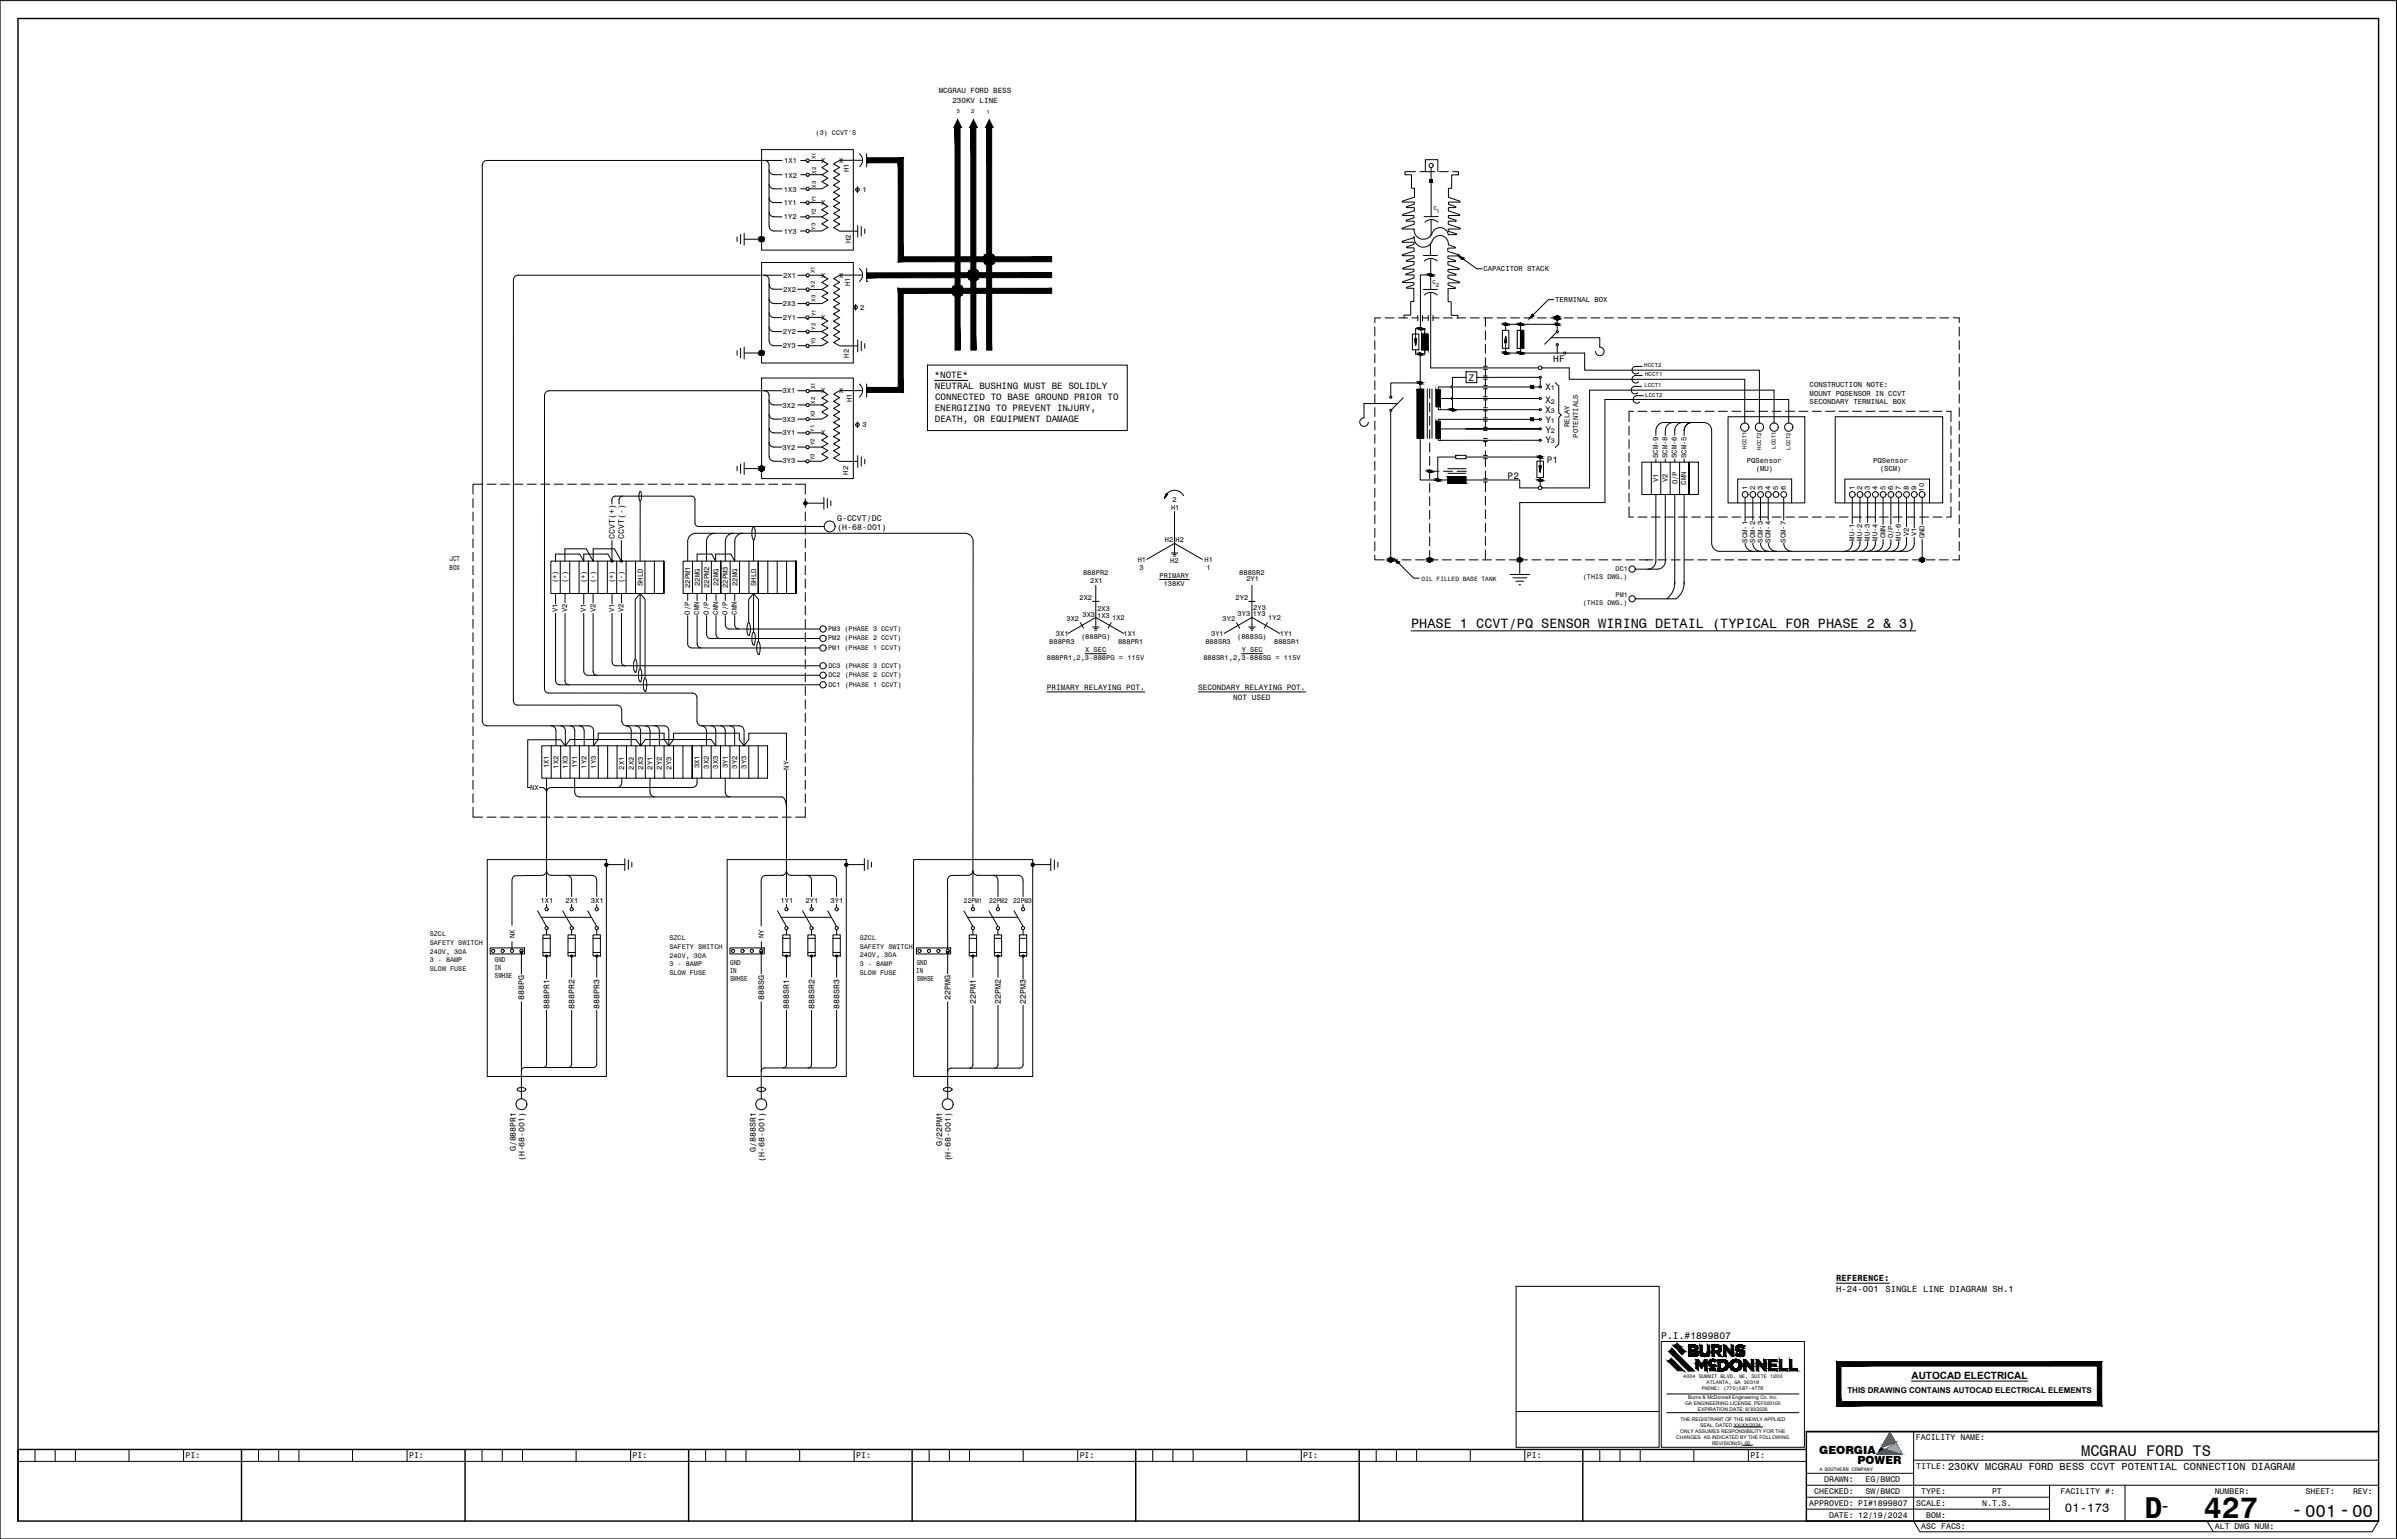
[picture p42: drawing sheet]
<svg xmlns="http://www.w3.org/2000/svg" width="851mm" height="546mm" viewBox="0 0 851 546" stroke-linecap="round" stroke-linejoin="round" font-family="sans-serif">
<defs><g id="words">
<g font-size="10.7">
<text x="761.6" y="538.9">D</text>
<text x="782.6" y="538.9">427</text>
</g>
<g font-size="7">
<text x="813.6" y="538.4">-</text>
<text x="830.6" y="538.4">-</text>
</g>
<text font-size="6.8" x="766.9" y="536.9">-</text>
<g font-size="6.2">
<text x="818.6" y="538.7">001</text>
<text x="835.3" y="538.7">00</text>
</g>
<text font-size="5.5" x="739.1" y="517.1">MCGRAU FORD TS</text>
<text font-size="4.8" x="501.1" y="222.9">PHASE 1 CCVT/PQ SENSOR WIRING DETAIL (TYPICAL FOR PHASE 2 &amp; 3)</text>
<text font-size="4.4" x="733.3" y="536.7">01-173</text>
<g font-size="4">
<text x="646" y="516.2">GEORGIA</text>
<text x="659.7" y="519.8">POWER</text>
</g>
<text font-size="3.7" x="691.8" y="522.1">230KV MCGRAU FORD BESS CCVT POTENTIAL CONNECTION DIAGRAM</text>
<text font-size="3.5" x="678.9" y="489.6">AUTOCAD ELECTRICAL</text>
<g font-size="3.4">
<text x="551.6" y="128.6">HF</text>
<text x="521.5" y="135.2">Z</text>
<text x="548.7" y="143.2">X</text>
<text x="548.7" y="138.5">X</text>
<text x="548.7" y="146.5">X</text>
<text x="548.9" y="153.9">Y</text>
<text x="548.9" y="150.3">Y</text>
<text x="548.9" y="157.2">Y</text>
<text x="549.3" y="164.4">P1</text>
<text x="535.4" y="170">P2</text>
<text x="590" y="475.5">P.I.#1899807</text>
</g>
<g font-size="3.3">
<text x="331.9" y="134.3">*NOTE*</text>
<text x="332" y="138.1">NEUTRAL BUSHING MUST BE SOLIDLY</text>
<text x="332.1" y="142">CONNECTED TO BASE GROUND PRIOR TO</text>
<text x="331.9" y="145.9">ENERGIZING TO PREVENT INJURY,</text>
<text x="332" y="149.7">DEATH, OR EQUIPMENT DAMAGE</text>
</g>
<g font-size="3.2">
<text x="652" y="454.9">REFERENCE:</text>
<text x="652" y="458.6">H-24-001</text>
<text x="669.6" y="458.6">SINGLE LINE DIAGRAM SH.1</text>
</g>
<g font-size="2.9">
<text x="297.3" y="185">G-CCVT/DC</text>
<text x="218.3" y="191.3" transform="rotate(-90 218.3 191.3)">CCVT(+)</text>
<text x="221.7" y="191.3" transform="rotate(-90 221.7 191.3)">CCVT(-)</text>
<text x="297.3" y="188">(H-68-001)</text>
<text x="186.2" y="355.1" transform="rotate(-90 186.2 355.1)">888PG</text>
<text x="195.1" y="358.2" transform="rotate(-90 195.1 358.2)">888PR1</text>
<text x="204" y="358.2" transform="rotate(-90 204 358.2)">888PR2</text>
<text x="212.9" y="358.2" transform="rotate(-90 212.9 358.2)">888PR3</text>
<text x="271.4" y="355.1" transform="rotate(-90 271.4 355.1)">888SG</text>
<text x="280.3" y="358.2" transform="rotate(-90 280.3 358.2)">888SR1</text>
<text x="289.2" y="358.2" transform="rotate(-90 289.2 358.2)">888SR2</text>
<text x="298.1" y="358.2" transform="rotate(-90 298.1 358.2)">888SR3</text>
<text x="337.6" y="355.1" transform="rotate(-90 337.6 355.1)">22PMG</text>
<text x="346.5" y="356.4" transform="rotate(-90 346.5 356.4)">22PM1</text>
<text x="355.4" y="356.4" transform="rotate(-90 355.4 356.4)">22PM2</text>
<text x="364.3" y="356.4" transform="rotate(-90 364.3 356.4)">22PM3</text>
<text x="334.6" y="407.1" transform="rotate(-90 334.6 407.1)">G/22PM1</text>
<text x="183.2" y="408.8" transform="rotate(-90 183.2 408.8)">G/888PR1</text>
<text x="186.3" y="412.4" transform="rotate(-90 186.3 412.4)">(H-68-001)</text>
<text x="268.4" y="408.9" transform="rotate(-90 268.4 408.9)">G/888SR1</text>
<text x="271.4" y="412.4" transform="rotate(-90 271.4 412.4)">(H-68-001)</text>
<text x="337.7" y="412.4" transform="rotate(-90 337.7 412.4)">(H-68-001)</text>
<text x="680.4" y="511.4">FACILITY NAME:</text>
<text x="65.9" y="517.8">PI:</text>
<text x="145.3" y="517.8">PI:</text>
<text x="224.7" y="517.8">PI:</text>
<text x="304" y="517.8">PI:</text>
<text x="383.4" y="517.8">PI:</text>
<text x="462.8" y="517.8">PI:</text>
<text x="542.2" y="517.8">PI:</text>
<text x="621.6" y="517.8">PI:</text>
<text x="680.6" y="521.5">TITLE:</text>
<text x="647.8" y="526.3">DRAWN:</text>
<text x="662.5" y="526.3">EG/BMCD</text>
<text x="644.3" y="530.5">CHECKED:</text>
<text x="662.5" y="530.5">SW/BMCD</text>
<text x="682.3" y="530.5">TYPE:</text>
<text x="707.4" y="530.5">PT</text>
<text x="731.7" y="530.5">FACILITY #:</text>
<text x="786.5" y="530.5">NUMBER:</text>
<text x="818.7" y="530.5">SHEET:</text>
<text x="835.6" y="530.5">REV:</text>
<text x="642.5" y="534.7">APPROVED: PI#1899807</text>
<text x="649.6" y="539">DATE: 12/19/2024</text>
<text x="680.6" y="534.7">SCALE:</text>
<text x="684.1" y="539">BOM:</text>
<text x="703.9" y="534.7">N.T.S.</text>
<text x="682.3" y="543">ASC FACS:</text>
<text x="786.6" y="543">ALT DWG NUM:</text>
</g>
<g font-size="2.8">
<text x="371.8" y="245">PRIMARY RELAYING POT.</text>
<text x="425.6" y="245">SECONDARY RELAYING POT.</text>
<text x="438" y="248.5">NOT USED</text>
<text x="656.1" y="494.7">THIS DRAWING CONTAINS AUTOCAD ELECTRICAL ELEMENTS</text>
</g>
<g font-size="2.7">
<text x="333.4" y="33.1">MCGRAU FORD BESS</text>
<text x="338.2" y="36.4">230KV LINE</text>
</g>
<g font-size="2.6">
<text x="278.5" y="58">1X1</text>
<text x="291.7" y="57.9">X</text>
<text x="298" y="57.8">X</text>
<text x="278.4" y="63">1X2</text>
<text x="301.4" y="61.1" transform="rotate(-90 301.4 61.1)">H1</text>
<text x="278.3" y="68.1">1X3</text>
<text x="306.3" y="68.3">1</text>
<text x="278.4" y="77.9">1Y2</text>
<text x="278.4" y="72.8">1Y1</text>
<text x="291.7" y="72.8">X</text>
<text x="278.3" y="83.1">1Y3</text>
<text x="302.2" y="86.4" transform="rotate(-90 302.2 86.4)">H2</text>
<text x="278.2" y="98.7">2X1</text>
<text x="291.7" y="98.6">X</text>
<text x="298" y="98.6">X</text>
<text x="302" y="101.6" transform="rotate(-90 302 101.6)">H1</text>
<text x="526.8" y="96.3">CAPACITOR STACK</text>
<text x="278.1" y="103.6">2X2</text>
<text x="552.3" y="107.2">TERMINAL BOX</text>
<text x="278" y="108.7">2X3</text>
<text x="278.1" y="113.7">2Y1</text>
<text x="291.7" y="113.6">X</text>
<text x="305.5" y="110.1">2</text>
<text x="278.1" y="118.7">2Y2</text>
<text x="278" y="123.5">2Y3</text>
<text x="301.5" y="127.1" transform="rotate(-90 301.5 127.1)">H2</text>
<text x="642.7" y="137.5">CONSTRUCTION NOTE:</text>
<text x="277.9" y="139.7">3X1</text>
<text x="291.7" y="139.6">X</text>
<text x="298" y="139.6">X</text>
<text x="302.6" y="142.9" transform="rotate(-90 302.6 142.9)">H1</text>
<text x="642.7" y="140.5">MOUNT PQSENSOR IN CCVT</text>
<text x="642.7" y="143.5">SECONDARY TERMINAL BOX</text>
<text x="277.9" y="149.9">3X3</text>
<text x="277.9" y="144.7">3X2</text>
<text x="277.9" y="154.6">3Y1</text>
<text x="291.7" y="154.6">X</text>
<text x="306.3" y="151.8">3</text>
<text x="557.4" y="151.6" transform="rotate(-90 557.4 151.6)">RELAY</text>
<text x="560.4" y="155.4" transform="rotate(-90 560.4 155.4)">POTENTIALS</text>
<text x="277.9" y="159.7">3Y2</text>
<text x="277.9" y="164.4">3Y3</text>
<text x="588.9" y="162.7" transform="rotate(-90 588.9 162.7)">SCM-9</text>
<text x="592.2" y="162.7" transform="rotate(-90 592.2 162.7)">SCM-8</text>
<text x="595.5" y="162.7" transform="rotate(-90 595.5 162.7)">SCM-6</text>
<text x="598.9" y="162.7" transform="rotate(-90 598.9 162.7)">SCM-5</text>
<text x="620.4" y="164.3">PQSensor</text>
<text x="623.5" y="167.4">(MU)</text>
<text x="665.2" y="164.3">PQSensor</text>
<text x="667.6" y="167.4">(SCM)</text>
<text x="301.2" y="168.5" transform="rotate(-90 301.2 168.5)">H2</text>
<text x="588.9" y="171.2" transform="rotate(-90 588.9 171.2)">V1</text>
<text x="592.2" y="171.2" transform="rotate(-90 592.2 171.2)">V2</text>
<text x="595.7" y="172" transform="rotate(-90 595.7 172)">O/P</text>
<text x="598.9" y="172.1" transform="rotate(-90 598.9 172.1)">CMN</text>
<text x="620.5" y="173.8" transform="rotate(-90 620.5 173.8)">1</text>
<text x="623.3" y="173.8" transform="rotate(-90 623.3 173.8)">2</text>
<text x="626" y="173.8" transform="rotate(-90 626 173.8)">3</text>
<text x="628.8" y="173.8" transform="rotate(-90 628.8 173.8)">4</text>
<text x="631.5" y="173.8" transform="rotate(-90 631.5 173.8)">5</text>
<text x="634.3" y="173.8" transform="rotate(-90 634.3 173.8)">6</text>
<text x="658.6" y="173.8" transform="rotate(-90 658.6 173.8)">1</text>
<text x="661.3" y="173.8" transform="rotate(-90 661.3 173.8)">2</text>
<text x="664.1" y="173.8" transform="rotate(-90 664.1 173.8)">3</text>
<text x="666.8" y="173.8" transform="rotate(-90 666.8 173.8)">4</text>
<text x="669.5" y="173.8" transform="rotate(-90 669.5 173.8)">5</text>
<text x="672.3" y="173.8" transform="rotate(-90 672.3 173.8)">6</text>
<text x="675" y="173.8" transform="rotate(-90 675 173.8)">7</text>
<text x="677.8" y="173.8" transform="rotate(-90 677.8 173.8)">8</text>
<text x="680.6" y="173.8" transform="rotate(-90 680.6 173.8)">9</text>
<text x="683.4" y="174.6" transform="rotate(-90 683.4 174.6)">10</text>
<text x="658.6" y="191.9" transform="rotate(-90 658.6 191.9)">MU-1</text>
<text x="661.3" y="191.9" transform="rotate(-90 661.3 191.9)">MU-2</text>
<text x="664.1" y="191.9" transform="rotate(-90 664.1 191.9)">MU-3</text>
<text x="666.8" y="191.9" transform="rotate(-90 666.8 191.9)">MU-4</text>
<text x="669.5" y="191.2" transform="rotate(-90 669.5 191.2)">CMN</text>
<text x="672.3" y="191.2" transform="rotate(-90 672.3 191.2)">O/P</text>
<text x="675.1" y="191.9" transform="rotate(-90 675.1 191.9)">MU-6</text>
<text x="677.8" y="190.4" transform="rotate(-90 677.8 190.4)">V2</text>
<text x="680.6" y="190.4" transform="rotate(-90 680.6 190.4)">V1</text>
<text x="683.4" y="191.2" transform="rotate(-90 683.4 191.2)">GND</text>
<text x="620.5" y="192.7" transform="rotate(-90 620.5 192.7)">SCM-1</text>
<text x="623.3" y="192.7" transform="rotate(-90 623.3 192.7)">SCM-2</text>
<text x="626" y="192.7" transform="rotate(-90 626 192.7)">SCM-3</text>
<text x="628.8" y="192.7" transform="rotate(-90 628.8 192.7)">SCM-4</text>
<text x="634.3" y="192.7" transform="rotate(-90 634.3 192.7)">SCM-7</text>
<text x="159.7" y="202.3">BOX</text>
<text x="159.7" y="199.2">JCT</text>
<text x="198" y="207.1" transform="rotate(-90 198 207.1)">(+)</text>
<text x="201.4" y="207.1" transform="rotate(-90 201.4 207.1)">(-)</text>
<text x="208.1" y="207.1" transform="rotate(-90 208.1 207.1)">(+)</text>
<text x="211.4" y="207.1" transform="rotate(-90 211.4 207.1)">(-)</text>
<text x="218.1" y="207.1" transform="rotate(-90 218.1 207.1)">(+)</text>
<text x="221.4" y="207.1" transform="rotate(-90 221.4 207.1)">(-)</text>
<text x="228.2" y="208.1" transform="rotate(-90 228.2 208.1)">SHLD</text>
<text x="245.2" y="208.8" transform="rotate(-90 245.2 208.8)">22PM1</text>
<text x="248.5" y="208.1" transform="rotate(-90 248.5 208.1)">22MG</text>
<text x="251.8" y="208.8" transform="rotate(-90 251.8 208.8)">22PM2</text>
<text x="255.2" y="208.1" transform="rotate(-90 255.2 208.1)">22MG</text>
<text x="258.5" y="208.8" transform="rotate(-90 258.5 208.8)">22PM3</text>
<text x="261.9" y="208.1" transform="rotate(-90 261.9 208.1)">22MG</text>
<text x="268.5" y="208.1" transform="rotate(-90 268.5 208.1)">SHLD</text>
<text x="198" y="217.4" transform="rotate(-90 198 217.4)">V1</text>
<text x="201.4" y="217.4" transform="rotate(-90 201.4 217.4)">V2</text>
<text x="208.1" y="217.4" transform="rotate(-90 208.1 217.4)">V1</text>
<text x="211.4" y="217.4" transform="rotate(-90 211.4 217.4)">V2</text>
<text x="218.1" y="217.4" transform="rotate(-90 218.1 217.4)">V1</text>
<text x="221.5" y="217.4" transform="rotate(-90 221.5 217.4)">V2</text>
<text x="245" y="218.2" transform="rotate(-90 245 218.2)">O/P</text>
<text x="248.3" y="218.2" transform="rotate(-90 248.3 218.2)">CMN</text>
<text x="251.7" y="218.2" transform="rotate(-90 251.7 218.2)">O/P</text>
<text x="255" y="218.2" transform="rotate(-90 255 218.2)">CMN</text>
<text x="258.3" y="218.2" transform="rotate(-90 258.3 218.2)">O/P</text>
<text x="261.7" y="218.2" transform="rotate(-90 261.7 218.2)">CMN</text>
<text x="195" y="272.9" transform="rotate(-90 195 272.9)">1X1</text>
<text x="198.3" y="272.9" transform="rotate(-90 198.3 272.9)">1X2</text>
<text x="201.7" y="272.9" transform="rotate(-90 201.7 272.9)">1X3</text>
<text x="205" y="272.9" transform="rotate(-90 205 272.9)">1Y1</text>
<text x="208.3" y="272.9" transform="rotate(-90 208.3 272.9)">1Y2</text>
<text x="211.7" y="272.9" transform="rotate(-90 211.7 272.9)">1Y3</text>
<text x="221.7" y="273.3" transform="rotate(-90 221.7 273.3)">2X1</text>
<text x="225" y="273.3" transform="rotate(-90 225 273.3)">2X2</text>
<text x="228.4" y="273.3" transform="rotate(-90 228.4 273.3)">2X3</text>
<text x="231.7" y="273.3" transform="rotate(-90 231.7 273.3)">2Y1</text>
<text x="235.1" y="273.3" transform="rotate(-90 235.1 273.3)">2Y2</text>
<text x="238.4" y="273.3" transform="rotate(-90 238.4 273.3)">2Y3</text>
<text x="248.4" y="272.9" transform="rotate(-90 248.4 272.9)">3X1</text>
<text x="251.8" y="272.9" transform="rotate(-90 251.8 272.9)">3X2</text>
<text x="255.1" y="272.9" transform="rotate(-90 255.1 272.9)">3X3</text>
<text x="258.5" y="272.9" transform="rotate(-90 258.5 272.9)">3Y1</text>
<text x="261.8" y="272.9" transform="rotate(-90 261.8 272.9)">3Y2</text>
<text x="265.1" y="272.9" transform="rotate(-90 265.1 272.9)">3Y3</text>
<text x="280.1" y="273.3" transform="rotate(-90 280.1 273.3)">NY</text>
<text x="188.3" y="280.5">NX</text>
<text x="192" y="320.6">1X1</text>
<text x="200.9" y="320.6">2X1</text>
<text x="209.8" y="320.6">3X1</text>
<text x="277.2" y="320.6">1Y1</text>
<text x="286" y="320.6">2Y1</text>
<text x="295" y="320.6">3Y1</text>
<text x="182.9" y="333.1" transform="rotate(-90 182.9 333.1)">NX</text>
<text x="271.2" y="333.1" transform="rotate(-90 271.2 333.1)">NY</text>
<text x="175.8" y="341.6">GND</text>
<text x="175.6" y="344.5">IN</text>
<text x="175.8" y="347.4">SWHSE</text>
<text x="259.2" y="345.5">IN</text>
<text x="259.4" y="342.6">GND</text>
<text x="325.4" y="345.5">IN</text>
<text x="325.6" y="342.6">GND</text>
<text x="259.3" y="348.4">SWHSE</text>
<text x="325.5" y="348.4">SWHSE</text>
</g>
<g font-size="2.5">
<text x="416.4" y="178.2">2</text>
<text x="415.9" y="181.1">H1</text>
<text x="413.7" y="192.4">H2</text>
<text x="417.5" y="192.4">H2</text>
<text x="404.1" y="199.5">H1</text>
<text x="404.6" y="202.4">3</text>
<text x="415.6" y="200">H2</text>
<text x="427.8" y="199.5">H1</text>
<text x="428.4" y="202.4">1</text>
<text x="384.6" y="204.1">888PR2</text>
<text x="387.2" y="207">2X1</text>
<text x="411.8" y="205.2">PRIMARY</text>
<text x="413.3" y="208.1">138KV</text>
<text x="440.1" y="204.1">888SR2</text>
<text x="442.6" y="206.5">2Y1</text>
<text x="383.3" y="213.2">2X2</text>
<text x="438.8" y="213.2">2Y2</text>
<text x="378.7" y="220.6">3X2</text>
<text x="384.4" y="219.1">3X3</text>
<text x="389.6" y="219.5">1X3</text>
<text x="389.7" y="217">2X3</text>
<text x="394.9" y="220.3">1X2</text>
<text x="434.2" y="220.6">3Y2</text>
<text x="439.5" y="218.9">3Y3</text>
<text x="445" y="218.9">1Y3</text>
<text x="445.1" y="216.4">2Y3</text>
<text x="450.4" y="220.3">1Y2</text>
<text x="375" y="225.9">3X1</text>
<text x="383.9" y="227">(888PG)</text>
<text x="399" y="225.8">1X1</text>
<text x="430.1" y="225.8">3Y1</text>
<text x="439.4" y="227">(888SG)</text>
<text x="454.5" y="225.8">1Y1</text>
<text x="372.6" y="228.6">888PR3</text>
<text x="385.4" y="231.5">X SEC</text>
<text x="397" y="228.6">888PR1</text>
<text x="428.1" y="228.7">888SR3</text>
<text x="441" y="231.5">Y SEC</text>
<text x="452.5" y="228.7">888SR1</text>
<text x="371.8" y="234.5">888PR1,2,3-888PG = 115V</text>
<text x="427.4" y="234.5">888SR1,2,3-888SG = 115V</text>
<text x="342.3" y="320.5">22PM1</text>
<text x="351.2" y="320.5">22PM2</text>
<text x="359.8" y="320.5">22PM3</text>
</g>
<g font-size="2.4">
<text x="289.7" y="47.8">(3) CCVT'S</text>
<text x="550.8" y="143.3">2</text>
<text x="550.8" y="138.5">1</text>
<text x="550.8" y="146.5">3</text>
<text x="550.7" y="153.9">2</text>
<text x="550.7" y="150.3">1</text>
<text x="550.7" y="157.2">3</text>
<text x="573.8" y="202.9">DC1</text>
<text x="562.1" y="205.7">(THIS DWG.)</text>
<text x="562.1" y="214.9">(THIS DWG.)</text>
<text x="573.8" y="212.1">PM1</text>
<text x="294.1" y="224">PM3 (PHASE 3 CCVT)</text>
<text x="294.1" y="227.3">PM2 (PHASE 2 CCVT)</text>
<text x="294.1" y="230.7">PM1 (PHASE 1 CCVT)</text>
<text x="294.2" y="237">DC3 (PHASE 3 CCVT)</text>
<text x="294.2" y="240.4">DC2 (PHASE 2 CCVT)</text>
<text x="294.2" y="243.8">DC1 (PHASE 1 CCVT)</text>
<text x="152.6" y="332.5">SZCL</text>
<text x="152.6" y="335.5">SAFETY SWITCH</text>
<text x="237.8" y="333.9">SZCL</text>
<text x="305.4" y="333.8">SZCL</text>
<text x="152.6" y="338.6">240V, 30A</text>
<text x="152.6" y="341.7">3 - 8AMP</text>
<text x="237.7" y="340.1">240V, 30A</text>
<text x="237.8" y="337">SAFETY SWITCH</text>
<text x="305.3" y="339.9">240V, 30A</text>
<text x="305.4" y="336.9">SAFETY SWITCH</text>
<text x="152.6" y="344.8">SLOW FUSE</text>
<text x="237.8" y="343.1">3 - 8AMP</text>
<text x="237.8" y="346.2">SLOW FUSE</text>
<text x="305.4" y="343">3 - 8AMP</text>
<text x="305.4" y="346.1">SLOW FUSE</text>
</g>
<text font-size="2.2" x="504.9" y="206.2">OIL FILLED BASE TANK</text>
<g font-size="2.1">
<text x="289.7" y="56.6" transform="rotate(-90 289.7 56.6)">X1</text>
<text x="289.8" y="61.7" transform="rotate(-90 289.8 61.7)">X2</text>
<text x="289.7" y="71.7" transform="rotate(-90 289.7 71.7)">Y1</text>
<text x="289.8" y="66.7" transform="rotate(-90 289.8 66.7)">X3</text>
<text x="289.7" y="76.5" transform="rotate(-90 289.7 76.5)">Y2</text>
<text x="289.7" y="81.5" transform="rotate(-90 289.7 81.5)">Y3</text>
<text x="289.4" y="97.1" transform="rotate(-90 289.4 97.1)">X1</text>
<text x="289.4" y="102.1" transform="rotate(-90 289.4 102.1)">X2</text>
<text x="289.7" y="107.2" transform="rotate(-90 289.7 107.2)">X3</text>
<text x="289.8" y="112.3" transform="rotate(-90 289.8 112.3)">Y1</text>
<text x="289.6" y="117.1" transform="rotate(-90 289.6 117.1)">Y2</text>
<text x="289.6" y="122.2" transform="rotate(-90 289.6 122.2)">Y3</text>
<text x="583.9" y="130.4">HCCT2</text>
<text x="584" y="137.5">LCCT1</text>
<text x="584.2" y="133.7">HCCT1</text>
<text x="289.5" y="143.4" transform="rotate(-90 289.5 143.4)">X2</text>
<text x="289.5" y="138.3" transform="rotate(-90 289.5 138.3)">X1</text>
<text x="584.3" y="140.8">LCCT2</text>
<text x="289.4" y="148.1" transform="rotate(-90 289.4 148.1)">X3</text>
<text x="289.3" y="153.3" transform="rotate(-90 289.3 153.3)">Y1</text>
<text x="289.2" y="158.2" transform="rotate(-90 289.2 158.2)">Y2</text>
<text x="620.3" y="159.3" transform="rotate(-90 620.3 159.3)">HCCT1</text>
<text x="625.5" y="159.7" transform="rotate(-90 625.5 159.7)">HCCT2</text>
<text x="630.7" y="159.3" transform="rotate(-90 630.7 159.3)">LCCT1</text>
<text x="635.9" y="159.7" transform="rotate(-90 635.9 159.7)">LCCT2</text>
<text x="289.3" y="163.4" transform="rotate(-90 289.3 163.4)">Y3</text>
</g>
<g font-size="2">
<text x="339.6" y="40.3">3</text>
<text x="344.8" y="40.3">2</text>
<text x="350.4" y="40.4">1</text>
<text x="509.1" y="74.7">C</text>
<text x="510.2" y="75.6">1</text>
<text x="508.8" y="101">C</text>
<text x="509.9" y="101.8">2</text>
</g>
<g font-size="1.8">
<text x="597.8" y="489.3">4004 SUMMIT BLVD. NE, SUITE 1200</text>
<text x="606.1" y="491.4">ATLANTA, GA 30319</text>
<text x="599.5" y="496.8">Burns &amp; McDonnell Engineering Co. Inc.</text>
<text x="604.4" y="493.6">PHONE: (770)587-4776</text>
<text x="598.4" y="498.9">GA ENGINEERING LICENSE: PEF000100</text>
<text x="602.9" y="501.1">EXPIRATION DATE: 6/30/2026</text>
<text x="596.7" y="508.7">ONLY ASSUMES RESPONSIBILITY FOR THE</text>
<text x="596.8" y="504.4">THE REGISTRANT OF THE NEWLY APPLIED</text>
<text x="603.7" y="506.5">SEAL, DATED XX/XX/2024 .</text>
<text x="595.3" y="510.8">CHANGES AS INDICATED BY THE FOLLOWING</text>
<text x="608" y="512.9">REVISION(S) 00 .</text>
<text x="646.2" y="522.2">A SOUTHERN COMPANY</text>
</g>
</g></defs>
<!-- layer: 0 -->
<g fill="none" stroke="#000" stroke-width=".36">
<path d="M171.3 58.6l.5-1.1 1.1-.5h98.6l1.1 .5 .5 1.1M171.3 58.6v197.4l.2 .9 .6 .6 .8 .2 36.7 .1 .7 .4 .4 .8 .1 5.8 1.6-2.2v-2.3h23.4v2.3l1.7 2.2 1.7-2.2v-2.3h23.4v2.3l1.6 2.2M270.5 53.1h32.5v35.7h-32.5zM271.9 57h5.8M273.1 58.6v21.8M284.4 57h1.9M286.8 57.5h.1M287.4 57h4.5l2.1 1.3-2.1 1.2 2.1 1.3-2.1 1.2 2.1 1.3-2.1 1.2 2.1 1.3-2.1 1.2h-4.5M305.2 54.6a2.91 2.91 0 0 1 0 4.6M306.2 56.9h-8l-2.1 1.3 2.1 1.3-2.2 1.2 2.2 1.2-2.1 1.3 2.1 1.2-2.2 1.3 2.2 1.3-2.2 1.3 2.2 1.2-2.2 1.3 2.2 1.2-2.2 1.3 2.2 1.2-2.1 1.3 2.1 1.2-2.2 1.3 2.2 1.3-2.1 1.2 2.1 1.3h6.3M307.8 54.6v4.6M508.2 59.5v17.4"/>
<path d="M273.2 60.3l.4 1.2 1.2 .5M273.2 65.4l.2 .8 1 .8h3.3M273.2 70.3l.2 .8 1 .8h3.3M273.2 75.3l.2 .9 1 .7 3.3 .1M274.8 62h2.9M284.3 77h2M284.3 71.9h2M284.3 67h2M284.4 62h1.9M286.8 77.5h.1M286.8 72.5h.1M286.8 62.6h.1"/>
<path d="M286.8 67.6h.1M287.4 71.9h4.4l2.2 1.3-2.2 1.3 2.2 1.2-2.2 1.3 2.2 1.2-2.2 1.3 2.2 1.2-2.2 1.3h-4.4M287.4 77h4.4M287.4 62h4.5M304.5 66.3v2.1M502.7 61h-3.7v1l2.2 .1 .1 4.6 1 .3v2.9l-4.3 1.6 .1 .2 4.1 .1v.7l-2.8 1.1 2.8 .1 .1 1.1-4.2 1.5 .1 .2 3.9 .1v.7l-2.7 1.1 2.7 .2 .1 .9-4.2 1.5v.3M504.3 61h5.3M505.7 76.9h5M506 78.9a3.3 3.3 0 0 1 4.7 0M506.2 61v-4.3h4.4v4.3M507.7 64.6l.1 .1M507.7 64.1v.4"/>
<path d="M507.8 63.8l-.1 .2M507.9 63.8h.8v.7M507.9 64.7h.6M508.2 77.9v5.6M508.7 64.6l-.1 .1M511.2 61h3.1M515.9 61h2v1l-2.4 .2v4.5l-1.1 .3v3l4.1 1.6-4 .2v.7l2.5 1.1-2.5 .1-.1 1.1 4 1.6-4 .2v.7l2.8 1.1-2.8 .1-.1 1.1 4.3 1.5-4.2 .2v.9l2.9 1-3 .1a2.97 2.97 0 0 0-2.8-2.5 2.97 2.97 0 0 0-3 2.3M182.3 99.4v149.6M261.8 84.1v1.6M263 83.3v3.3M264.3 84.9h6.2M264.3 82.8v4.2"/>
<path d="M270.5 93.2h32.5v35.7h-32.5zM271.5 97.7l1.1 .5 .5 1.2M273.1 99.4v21.7M273.2 80.3l.2 .9 1 .7 3.3 .1M277.7 97.7h-93.7l-1.2 .5-.5 1.2M283.3 97.7h3M284.2 82h2.1M286.8 82.6h.1M286.8 98.3h.1M287.4 97.7h4.5l2.1 1.3-2.1 1.3 2.1 1.2-2.1 1.3 2.1 1.2-2.1 1.3 2.1 1.2-2.1 1.3h-4.5M304.6 80v4.2M305.2 95.3a2.91 2.91 0 0 1 0 4.6"/>
<path d="M305.9 80.4v3.4M306.2 97.7h-8l-2.1 1.2 2.1 1.3-2.2 1.2 2.2 1.3-2.1 1.2 2.1 1.3-2.2 1.3 2.2 1.2-2.2 1.3 2.2 1.2-2.2 1.3 2.2 1.3-2.2 1.2 2.2 1.3-2.1 1.3 2.1 1.2-2.2 1.3 2.2 1.2-2.1 1.3 2.1 1.2h6.3M307.1 81.3v1.6M307.8 95.3v4.7M307.8 99.9h.1M498 81.3h.1M498.1 81.3h4l.1 .2M502.2 83.9v.5l-4.3 1.5 4.3 .2-.1 .7-2.6 1 .1 .2h2.5l.1 1.1-4.2 1.5 .1 .2 4.1 .1-.1 .7-2.7 1 .2 .2h2.5v1.1l-4 1.4 .1 .3 4 .1-.1 .7-2.8 1 .1 .2h2.6l.1 1.1-4 1.4 .1 .2 3.9 .2-.1 .7-2.5 .9 .1 .3h2.5v4.7l-1.1 .1v4.6l-2.2 .1-.2 1M502.2 84.4a3.3 3.3 0 0 0 2.1 3.1 3.3 3.3 0 0 0 3.7-.9M502.2 81.5a3.3 3.3 0 0 0 2.1 3.2 3.3 3.3 0 0 0 3.7-.9M505.5 90.7h5M505.8 92.7a3.3 3.3 0 0 1 4.6 0"/>
<path d="M507.7 97.6h-3.3v19.1M508.1 91.8v11M508.1 83.7l-.1 .2M508.3 86.1l-.3 .6v4M508.3 83.3l-.2 .3M508.5 85.9l-.1 .2M508.5 83.1l-.1 .1M508.5 85.9a2.97 2.97 0 0 1 3.4-2.2 2.97 2.97 0 0 1 2.5 3.2l2.5 1-2.7 .2v1.2l4.2 1.3-.2 .3-4 .1 .1 .7 2.6 1-.1 .2h-2.5l-.1 1.1 4 1.5-4 .3 .1 .7 2.8 1-.1 .2h-2.6l-.2 1.1 4.1 1.4-.1 .2-4 .1 .1 .7 2.6 1-.2 .2h-2.4v4.7l1.1 .2v4.6l2.2 .1 .1 1M518.3 91l1.4 .6-.6 .5-.8-1.1 6.2 4.4h1.9M273.2 101l.2 .9 1 .7 3.3 .1M273.2 106.1l.2 .9 1 .7 3.3 .1M273.2 111.1l.2 .8 1 .8 3.3 .1"/>
<path d="M273.2 116.1l.2 .8 1 .8h3.3M283.3 117.7h3M283.3 102.7h3M283.3 112.8h3M283.3 107.8h3M286.8 113.3h.1M286.8 118.3h.1M286.8 103.3h.1M286.8 108.4h.1M287.4 112.7h4.4l2.2 1.3-2.2 1.2 2.2 1.3-2.2 1.2 2.2 1.3-2.2 1.2 2.2 1.3-2.2 1.3h-4.4M287.4 117.7h4.4M287.4 102.8h4.5"/>
<path d="M303.9 108.1v2.1M488.3 116.1v3.2M490.3 112.9h-2v1.6M491.9 112.9h3.2M496.7 112.9h3.2M501.4 112.9h2.1M501.6 118.6h2.3v5.6h-2.3zM503.5 112v1.9M505 118.6l-.2 5.6h2.1M505.1 118.6h1.8M505.2 112.9h2M505.2 112v1.9"/>
<path d="M505.5 102.8h5M505.8 104.8a3.3 3.3 0 0 1 4.6 0M506 116.7v9h-3.3v-1.5M506.1 116.7h-3.4v5.8M507 118.6v5.6M507.2 112v1.9M508.1 103.8v26.8h38.3M508.9 112.9h2.1M508.9 112v1.9M512.6 112.9h3.2M517.4 112.9h3.2M522.2 112.9h3.1"/>
<path d="M526.9 112.9h3.2M527.5 112.9v3M527.5 117.5v3.2M531.7 112.9h3.2M533.5 117.3h2.4v6.4h-2.4zM534.3 115.1l18.7 .1M534.7 119.5l.3 2.2h-.7zM534.7 114.8v2.5M534.7 119.5v5.9M536.4 112.9h3.2M538.8 117.6v6.1h2.1M539 117.3l-.2 .2"/>
<path d="M539.1 117.3h1.8M540 115.1v10.3M541 117.3l.1 .2M541.1 117.6v5.8M541.2 112.9h3.2M546 112.9h3.1M550.7 112.9h3.2M550.9 119.9h17.2v3.4a1.51 1.51 0 0 1 1.6 1.5 1.51 1.51 0 0 1-1.6 1.5 1.51 1.51 0 0 1-1.5-1.5M551.8 106.4h-1.9l-6.5 6.5 1.2-.7-.4-.6-.8 1.3M552.8 118l-4.2 4.2M553 112.9v4.5M555.5 112.9h3.2"/>
<path d="M560.3 112.9h3.2M565 112.9h3.2M569.8 112.9h3.2M574.6 112.9h3.1M579.3 112.9h3.2M584.1 112.9h3.2M588.9 112.9h3.1M593.6 112.9h3.2M598.4 112.9h3.2M603.1 112.9h3.2M607.9 112.9h3.2M612.7 112.9h3.1"/>
<path d="M617.4 112.9h3.2M622.2 112.9h3.2M627 112.9h3.1M631.7 112.9h3.2M636.5 112.9h3.2M641.2 112.9h3.2M646 112.9h3.2M650.8 112.9h3.1M655.5 112.9h3.2M660.3 112.9h3.2M665.1 112.9h3.1M669.8 112.9h3.2"/>
<path d="M674.6 112.9h3.2M679.4 112.9h3.1M684.1 112.9h3.2M688.9 112.9h3.2M693.7 112.9h2.1v1.6M695.8 116.1v3.2M194.8 138.7h82.9M195 138.7l-1.1 .5-.5 1.2 .1 104.7a1.43 1.43 0 0 0 1.3 1l51.5 .1 1 .7 .2 .9 .1 8.7 .8 1 .8 .2M261.8 124.5v1.7M263 123.7v3.3M264.3 123.3v4.1M264.3 125.3h6.2"/>
<path d="M270.5 134.2h32.5v35.7h-32.5zM271.5 138.7l1.1 .5 .5 1.2M273.2 121.1l.4 1.2 1.2 .4M274.8 122.8h2.9M283.3 122.8h3M283.3 138.7h3M286.8 123.3h.1M286.8 139.4h.1M287.4 138.7h4.5l2.1 1.4-2.1 1.2 2.1 1.2-2.1 1.3 2.1 1.2-2.1 1.3 2.1 1.2-2.1 1.3h-4.5M287.4 138.8h4.5M304.6 120.7v4.2M305.2 136.4a2.91 2.91 0 0 1 0 4.6"/>
<path d="M305.9 121.2v3.3M306.2 138.7h-8l-2.1 1.3 2.1 1.2-2.2 1.3 2.2 1.2-2.1 1.3 2.1 1.2-2.2 1.3 2.2 1.3-2.2 1.2 2.2 1.2-2.2 1.3 2.2 1.3-2.2 1.2 2.2 1.3-2.1 1.3 2.1 1.2-2.2 1.3 2.2 1.2-2.1 1.3 2.1 1.2h6.3M307.1 122v1.7M307.8 136.3v4.7M329.4 129.6h70.9v23.3h-70.9zM331.9 135.1h11.8M488.3 120.9v3.2M488.3 125.7v3.2M488.3 130.4v3.2M488.3 135.2v3.2M488.3 140v3.1M502.4 120.3h.7l-.4 2.2z"/>
<path d="M503.4 138.2l-.1 17.4h2.1M503.5 138.2h1.9M504.4 136h-10.5v4.7M504.4 125.7v12.5M505.4 138.2l.2 17.2M506.9 138.1v17.5M507.7 138.1v3.3M508.6 138.1v17.5M510 138.6l.1 5.8M510.1 138.4l-.1 .1M510.2 138.4h1.3l-.1 6M515.8 136.9l-.5 .5 .5 .5v3.1l-.5 .5 .5 .5v3.5"/>
<path d="M520.7 132h3.8v3.9h-3.8zM520.7 134h-4.9v2.9M526.9 130h1.3M526.9 131.1h1.3M526.9 133.5h1.3M526.9 134.6h1.3M526.9 136.9h1.3M526.9 138h1.3M527.5 122.3v3.1M527.5 127v3M527.5 131.1v2.4M527.5 134.6v2.3"/>
<path d="M527.5 138v2.9M534.3 125.4h21M541.1 123.5l-.1 .2M543.7 137.7l.1 .2M543.7 137.2v.4M543.8 136.9l-.1 .2M543.8 136.9h.8v.7M544.6 137.7v.2h-.8M546.6 137.4h-35.8v1M546.6 134h-22.1M547 134.4v2.6M547.6 130.6h9.7v4.1h62.3v15.5"/>
<path d="M552.3 135.8l1.3 1.3v9.4l.8 .9-.8 .8v9.5l-1.3 1.2M553 122.7v2.7M556 125.4h6.8v6h62v18.8M583 137.2h-2.3a1.34 1.34 0 0 0-1.3 1.9 1.34 1.34 0 0 0 2.2 .3M583.2 130.1h-2.3a1.34 1.34 0 0 0-1.2 1.9 1.34 1.34 0 0 0 2.2 .3M583.2 133.3h-2.3a1.34 1.34 0 0 0-1.2 1.9 1.34 1.34 0 0 0 2.2 .4M695.8 120.9v3.2M695.8 125.7v3.2M695.8 130.4v3.2M695.8 135.2v3.2M695.8 140v3.1M273.1 140.2v21.9"/>
<path d="M273.2 142.1l.2 .8 1 .8 3.3 .1M273.2 147.1l.2 .9 1 .7 3.3 .1M273.2 152l.2 .9 1 .7 3.3 .1M273.2 157.1l.2 .8 1 .8h3.3M283.3 158.7h3M283.3 153.7h3M283.3 143.8h3M283.3 148.8h3M286.8 159.3h.1M286.8 154.3h.1M286.8 144.3h.1M287.4 153.7h4.4l2.2 1.3-2.2 1.3 2.2 1.2-2.2 1.2 2.2 1.3-2.2 1.2 2.2 1.3-2.2 1.3h-4.4"/>
<path d="M287.4 158.7h4.4M287.4 143.8h4.5M304.5 149.8v2.1M488.3 144.7v3.2M488.3 149.5v3.2M488.3 154.3v3.1M488.3 159v3.2M493.9 146.1v52.7M496.3 143.3h-11.9v5.1a1.51 1.51 0 0 0-1.5 1.5 1.51 1.51 0 0 0 1.5 1.5 1.51 1.51 0 0 0 1.5-1.5M498.3 141.2l-4.1 4.3M504.4 155.6v14.8h9.8M505.6 155.5l-.2 .1"/>
<path d="M507.7 143v3.2M507.7 147.8v3.2M507.7 152.6v3.1M507.7 157.3v3.2M509.7 152.3h36.9h-26M510 149.8l.1 5.8M510.1 149.6l-.1 .1M510.2 149.6h1.3l-.1 6M510.2 155.6h1.1M510.2 144.4h1.1M510.8 155.6v.8l35.8-.1M510.8 144.4v1.1h35.8"/>
<path d="M511.5 141.5h35.1M526.9 140.9h1.3M526.9 142h1.3M526.9 144.8h1.3M526.9 145.9h1.3M526.9 148.4h1.3M526.9 149.5h1.3M526.9 151.7h1.3M526.9 152.8h1.3M526.9 155.7h1.3M526.9 156.8h1.3M527.5 142v2.8"/>
<path d="M527.5 145.9v2.5M527.5 149.5v2.2M527.5 156.8v1.7M543.7 149.2l.1 .1M543.7 148.7v.4M543.8 148.4l-.1 .2M543.8 148.4h.8v.7M544.6 149.2l-.8 .1M546.6 148.9h-35.8v.7M578.5 151.3v3.2M578.5 156.1v3.2M580.1 146h-1.6v3.7"/>
<path d="M581.3 140.5h2.3M581.3 140.5a1.34 1.34 0 0 0-1.2 1.9 1.34 1.34 0 0 0 2.2 .3M581.7 146h3.2M586.5 146h3.1M588.1 152.9v1.7M591.2 146h3.2M594.3 150a2.85 2.85 0 0 0-2.9 2.8v1.8M596 146h3.2M597.6 150a2.85 2.85 0 0 0-2.8 2.8v1.8M598.1 152.9v1.7M600.8 146h3.1M601 150a2.85 2.85 0 0 0-2.9 2.8"/>
<path d="M605 150h-14.1a2.85 2.85 0 0 0-2.8 2.8M605 150a2.85 2.85 0 0 1 2.9 2.9v40a2.85 2.85 0 0 0 2.8 2.9h66.3a2.85 2.85 0 0 0 2.8-2.9v-2.1M605.5 146h3.2M610.3 146h3.2M613.7 148h27.2v30.6h-27.2zM615 146h3.2M619.8 146h3.2M624.6 146h3.2M629.3 146h3.2M630 150.2v-11.7h-65.5v34.7h-16.9M634.1 146h3.2M635.2 150.2v-8.3h-65.2v36.5h-30.3v20"/>
<path d="M638.9 146h3.1M643.6 146h3.2M648.4 146h3.2M651.7 148h38.2v30.6h-38.2zM653.2 146h3.1M657.9 146h3.2M662.7 146h3.2M667.4 146h3.2M672.2 146h3.2M677 146h3.1M681.7 146h3.2M686.5 146h3.2"/>
<path d="M691.3 146h1.5v3.7M692.8 151.3v3.2M692.8 156.1v3.2M695.8 144.7v3.2M695.8 149.5v3.2M695.8 154.3v3.1M695.8 159v3.2M168 177.1v3.1M171.4 171.9h-3.4v3.6M173 171.9h3.2M177.8 171.9h3.1M182.5 171.9h3.2"/>
<path d="M187.3 171.9h3.2M192 171.9h3.2M196.8 171.9h3.2M201.6 171.9h3.1M206.3 171.9h3.2M211.1 171.9h3.2M215.9 171.9h3.2M220.6 171.9h3.2M225.4 171.9h3.2M226.9 176.3v.3M226.9 175.9v.3M226.9 176.8l.1 .3"/>
<path d="M226.9 175.4v.3M227 177.3l.1 .3M227 174.9v.4M227.1 177.7l.3 .2-.1 21.3M227.2 174.5l-.1 .3M227.4 174.4l.2 .2M227.6 174.8l.1 .3M227.6 177.6l-.1 .2M227.8 175.3v.2M227.8 177.1l-.1 .3M227.8 175.7v.3M227.8 176.6v.4"/>
<path d="M227.8 176.2v.3M230.2 171.9h3.1M234.9 171.9h3.2M239.7 171.9h3.2M244.5 171.9h3.1M249.2 171.9h3.2M254 171.9h3.2M258.7 171.9h3.2M261.8 165.6v1.6M263 164.7v3.4M263.5 171.9h3.2M264.3 164.3v4.2"/>
<path d="M264.3 166.4h6.2M268.3 171.9h3.1M273 171.9h3.2M273.2 162.1l.4 1.2 1.2 .5M274.8 163.8h2.9M277.8 171.9h3.2M282.6 171.9h3.4v3.6M283.3 163.8h3M285.7 178.3l-.1 .8 .4-1-.2 1.2 .3-1.1-.2 1.1 .5-1.1-.1 1 .3-.6M286 178.7h6.5M286 177.1v3.1M292.6 176.6v4.2"/>
<path d="M293.8 177v3.4M295.1 177.9v1.6M304.6 161.8v4.2M305.9 162.2v3.3M307.1 163v1.7M414 176a3.6 3.6 0 0 1 6.3 0M414.1 175.2l.6 .3-1.2 1.5zM414.2 175.3l.5 .2-1 1.1zM414.3 175.3l-.3 .9 .6-.8M414.4 175.3l-.2 .5zM488.3 163.8v3.2M488.3 168.5v3.2"/>
<path d="M488.3 173.3v3.2M488.3 178.1v3.1M507.7 162.1v3.2M507.7 166.8v3.2M507.7 171.6v3.2M507.7 176.4v3.1M507.7 167.3h3.4M512.7 167.3h3.1M514.2 166.4h6.4M514.2 168.1h6.4M514.2 171.5l.1 .2M514.2 169.4v2.1"/>
<path d="M514.3 169.2l-.1 .1M514.4 169.2h6.2v2.3M514.4 171.7h5.9M517 161.7h3.7v1.2h-3.7zM517 162.3h-6.4v8.1M517.4 167.3h3.3M520.6 171.5l-.2 .2M520.6 170.4h19.1v2.8h6.6M520.7 162.3h26.3v5.4M526.9 161.7h1.3M526.9 162.8h1.3M526.9 170h1.3"/>
<path d="M526.9 171.1h1.3M527.5 160.1v1.6M527.5 162.8v2.8M527.5 167.2v2.8M527.5 171.1v3.5M527.5 176.2v3.2M545.8 163.7h2.3v5.9h-2.3zM546.6 165.5h.7l-.3 2.2zM547 169.6v3M578.5 160.8v3.2M578.5 165.6v3.2M578.5 170.4v3.2"/>
<path d="M578.5 175.1v3.2M578.5 179.9v3.7h1.6M586.4 164.1h16.7v11.5h-16.7zM586.4 164.1h-3.3v11.5h3.3M588.1 175.6v23.6a2.85 2.85 0 0 1-2.9 2.9M588.1 163v1.1M589.8 164.1v11.5M591.4 175.6v23.6a2.85 2.85 0 0 1-2.8 2.9h-7.9M591.4 163v1.1M593.1 164.1v11.5M594.8 163v1.1M594.8 175.6v31.8"/>
<path d="M596.5 164.1v11.5M598.1 163v1.1M598.1 175.6v31.8M599.8 164.1v11.5zM617.1 178.6v-8.5h19.2v8.5M619.7 176.6v8.5M622.5 176.6v8.1M625.2 176.6v8.1M628 176.6v8.1M633.5 176.6v8.1M655.2 178.6v-8.5h30v8.5M657.8 176.6v9.3"/>
<path d="M660.5 176.6v8.9M663.3 176.6v8.9M666 176.6v8.9M668.7 176.6v9.6M671.5 176.6v9.6M674.3 176.6v8.8M677.1 176.6v10.4M679.8 176.6v10.8M682.6 176.6v9.6M692.8 179.9v3.7h-1.5M692.8 160.8v3.2M692.8 165.6v3.2"/>
<path d="M692.8 170.4v3.2M692.8 175.1v3.2M695.8 163.8v3.2M695.8 168.5v3.2M695.8 173.3v3.2M695.8 178.1v3.1M168 181.8v3.2M168 186.6v3.2M168 191.3v3.2M168 196.1v3.2M195.6 199.2h13.4v11.5h-13.4zM197.3 199.2v-2.5h8.6l1.4 2.5v-2.5h8.6l1.4 2.5"/>
<path d="M199 199.2v11.5M200.6 199.2v-4.3h7.6l2.5 4.3v-4.3h7.5l2.5 4.3M202.3 199.2v11.5M205.7 199.2v11.5M209 199.2v11.5v-11.5M212.3 199.2v11.5M215.7 199.2v11.5M219 199.2v11.5M222.4 199.2h-13.4v11.5h13.4M225.7 199.2v11.5M229 199.2v11.5M232.4 199.2v11.5"/>
<path d="M235.7 199.2v11.5M235.7 199.2h-13.3v11.5h13.3M242.6 199.2h13.3v11.5h-13.3zM244.2 199.2v-7a2.85 2.85 0 0 1 2.9-2.9h95.6a2.85 2.85 0 0 1 2.9 2.9l-.1 126.1M245.9 199.2v11.5M249.3 199.2v11.5M252.6 199.2v11.5M253.8 189.3a2.85 2.85 0 0 0-2.9 2.9v7M255.9 199.2h13.4v11.5h-13.4zM255.9 199.2v11.5v-11.5M259.3 199.2v11.5M260.4 189.3a2.85 2.85 0 0 0-2.8 2.9v7"/>
<path d="M262.6 199.2v11.5M263.8 189.3a2.85 2.85 0 0 0-2.9 2.9v7l-1.4-2.5h-5.4v2.5l-1.4-2.5h-5.1v2.5M266 199.2v11.5M267 189.6v.3M267 189.2v.3M267 190.1l.1 .3M267 188.7v.3M267.1 188.2l-.1 .3M267.1 190.6l.1 .3M267.2 187.8l-.1 .3M267.2 191l.1 .3M267.3 187.3l-.1 .3"/>
<path d="M267.4 191.4l.2 .2M267.6 191.6h.1M267.6 191.6v7.6M267.7 187.1l-.3 .1M267.8 187.2l.1 .3M267.9 191.3l-.1 .3M268 187.6l.1 .3M268.1 190.9l-.1 .2M268.1 188.1l.1 .3M268.2 190.4l-.1 .3M268.2 188.5v.3M268.2 189.9v.3"/>
<path d="M268.2 189v.3M268.2 189.5v.3M269.3 199.2v11.5v-11.5M272.7 199.2v11.5M276 199.2v11.5M279.3 199.2v11.5M282.7 199.2v11.5M282.7 199.2h-13.4v11.5h13.4M286 181.8v3.2M286 186.6v3.2M286 191.3v3.2M286 196.1v3.2"/>
<path d="M407.2 198.6l9.9-5.7 9.9 5.7M416 196.4h2.3M416.5 196.9h1.2M416.8 197.5h.6M417.1 181.6v14.8M488.3 197.1v1.7h3.3M488.3 182.8v3.2M488.3 187.6v3.2M488.3 192.4v3.1M493.2 198.8h3.1M496.8 199.6l-.6 .4-.6-1.2 6.5 6.5h1.9M497.9 198.8h3.2"/>
<path d="M502.7 198.8h3.2M507.4 198.8h3.2M507.7 181.1v3.2M507.7 185.9v3.2M507.7 190.7v3.2M507.7 195.4v3.4M512.2 198.8h3.2M517 198.8h3.1M521.7 198.8h3.2M526.5 198.8h3.2M527.5 181v3.2M527.5 185.8v3.1"/>
<path d="M527.5 190.5v3.2M527.5 195.3v3.5M531.3 198.8h3.1M536 198.8h3.3M539.7 198.8h2.7M539.7 199.2v4.8M544 198.8h3.2M548.8 198.8h3.2M553.6 198.8h3.1M558.3 198.8h3.2M563.1 198.8h3.2M567.8 198.8h3.2"/>
<path d="M572.6 198.8h3.2M577.4 198.8h3.1M581.7 183.6h3.2M582.1 198.8h5M584.9 198.8h.1M586.5 183.6h3.1M588.7 198.8h3.2M591.2 183.6h3.2M593.5 198.8h3.2M596 183.6h3.2M598.3 198.8h3.1M600.8 183.6h3.1"/>
<path d="M603 198.8h3.2M605.5 183.6h3.2M607.8 198.8h3.2M610.3 183.6h3.2M612.5 198.8h3.2M615 183.6h3.2M617.3 198.8h3.2M619.8 192.9a2.85 2.85 0 0 0 2.8 2.9M619.8 183.6h3.2M622.1 198.8h3.1M622.5 192.9a2.85 2.85 0 0 0 2.8 2.9M624.6 183.6h3.2"/>
<path d="M625.2 192.9a2.85 2.85 0 0 0 2.9 2.9M626.8 198.8h3.2M628 192.9a2.85 2.85 0 0 0 2.8 2.9M629.3 183.6h3.2M631.6 198.8h3.2M633.5 192.9a2.85 2.85 0 0 0 2.8 2.9M634.1 183.6h3.2M636.4 198.8h3.1M638.9 183.6h3.1M641.1 198.8h3.2M643.6 183.6h3.2M645.9 198.8h3.2"/>
<path d="M648.4 183.6h3.2M650.6 198.8h3.2M653.2 183.6h3.1M655.4 198.8h3.2M657.8 192.3a2.95 2.95 0 0 1-2.9 3.5M657.9 183.6h3.2M660.2 198.8h3.1M660.5 192.3a2.92 2.92 0 0 1-2.8 3.5M662.7 183.6h3.2M663.3 192.3a2.92 2.92 0 0 1-2.9 3.5M664.9 198.8h3.2M666 192.2a2.95 2.95 0 0 1-2.8 3.6"/>
<path d="M667.4 183.6h3.2M668.7 191.5a3.2 3.2 0 0 1-2.8 4.3M669.7 198.8h3.2M671.5 191.6a3.2 3.2 0 0 1-2.8 4.2M672.2 183.6h3.2M674.3 192.3a2.95 2.95 0 0 1-2.9 3.5M674.5 198.8h3.1M677 183.6h3.1M677.1 190.8a4.4 4.4 0 0 1-1.1 4.3l-1.8 .7M679.2 198.8h3.2M681.7 183.6h3.2M682.6 191.5v7.3"/>
<path d="M684 198.8h3.2M686.5 183.6h3.2M688.7 198.8h3.2M695.8 197.1v1.7h-2.3M695.8 182.8v3.2M695.8 187.6v3.2M695.8 192.4v3.1M168 200.9v3.1M168 205.6v3.2M168 210.4v3.2M168 215.2v3.1M168 219.9v3.2"/>
<path d="M197.3 210.7v3.8M197.3 217.8v23.9M200.7 210.7v3.4M200.7 217.8v23.9M207.3 217.8v20.5a1.43 1.43 0 0 0 1.5 1.5h82.3M207.3 210.7v3.8M210.6 217.8v20.5a1.43 1.43 0 0 0 1.5 1.5M210.6 210.7v3.4M217.4 217.8v17.2a1.43 1.43 0 0 0 1.4 1.4h72.3M217.4 210.7v3.8M220.7 217.8v17.2a1.43 1.43 0 0 0 1.4 1.4M220.7 210.7v3.4"/>
<path d="M227.3 210.7l.1 26.8-.3 .1M227.3 210.7l1.8 2.1v28.1M227.3 210.7l-1.7 2.1v21.3M235.7 210.3v-11.1v11.5M244.2 218.6v10a1.43 1.43 0 0 0 1.4 1.5h45.5M244.2 210.7v2.5M247.6 210.7v2.6M247.6 218.5v10.3M250.9 210.7v2.5M250.9 218.6v6.7M254.3 210.7v2.6M254.3 218.5v6.8"/>
<path d="M257.6 218.6v3.3a1.43 1.43 0 0 0 1.4 1.4M257.6 210.7v2.5M260.9 218.5v3.4a1.43 1.43 0 0 0 1.5 1.4M260.9 210.7v2.6M267.6 210.7l1.8 2.1v15M267.6 210.7l-1.7 2.1v8.3M267.6 210.7v13.7M282.7 210.3v-11.1v11.5M286 200.9v3.1M286 205.6v3.2M286 210.4v3.2M286 215.2v3.1"/>
<path d="M286 219.9v3.2M388 213.5h2.3M389.1 207.8v14.8M411.8 205.8h10.5M443.5 213.5h2.2M444.6 207.8v14.8M536.2 204h7M537.3 205.2h4.9M538.3 206.4h2.8M539.4 207.6h.6M580.7 212.6h14.5M594.8 206.7a6.9 6.9 0 0 1-2.9 5.9"/>
<path d="M598.1 206.7a6.9 6.9 0 0 1-2.8 5.9M168 224.7v3.2M168 229.4v3.2M168 234.2v3.2M168 239v3.1M225 236.5v.3M225 236v.4M225 237v.3M225 235.6v.3M225.1 237.5v.3M225.1 235.1l-.1 .3M225.1 237.9l.1 .3"/>
<path d="M225.2 234.7l-.1 .3M225.3 238.4l.2 .2M225.4 234.2l-.1 .3M225.5 234.1l.3 .1M225.6 238.7h.1M225.8 238.5l-.2 .2M225.9 234.4l.1 .3M226 238.1l-.1 .3M226 234.8l.1 .3M226.1 237.6v.3M226.1 235.3l.1 .3M226.2 237.1l-.1 .4"/>
<path d="M226.2 235.7v.3M226.2 236.7v.3M226.2 236.2v.3M226.7 239.6v.3M226.8 239.1l-.1 .3M226.8 238.6v.4M226.9 238.2l-.1 .3M227.1 237.7l-.2 .3M227.5 237.6l.2 .3M227.7 238l.1 .3M227.8 238.5l.1 .3M227.9 239v.3"/>
<path d="M227.9 239.4v.3M227.9 239.9v.3M247.6 228.6a1.43 1.43 0 0 0 1.4 1.5M250.9 225.3a1.43 1.43 0 0 0 1.5 1.4h38.7M254.3 225.3a1.43 1.43 0 0 0 1.4 1.4M259 223.3h32.1M265.3 223.4v.4M265.3 223v.3M265.3 223.9v.3M265.3 222.5v.3M265.3 224.4l.1 .3M265.4 222.1l-.1 .3"/>
<path d="M265.4 224.8l.1 .3M265.5 221.6l-.1 .3M265.6 225.3l.1 .2M265.7 221.2l-.2 .2M265.8 221.1l.3 .1M265.9 225.6h.1M266.1 225.4l-.2 .2M266.1 221.3l.2 .3M266.3 225l-.1 .3M266.3 221.8l.1 .3M266.4 224.5l-.1 .3M266.4 222.2v.3"/>
<path d="M266.4 224.1v.3M266.5 222.7v.3M266.5 223.6v.3M266.5 223.1v.3M267 227v.3M267 226.5v.3M267 227.4l.1 .4M267 226.1v.2M267.1 225.6l-.1 .3M267.1 227.9l.1 .3M267.2 225.1l-.1 .3M267.2 228.4l.1 .3"/>
<path d="M267.3 224.7l-.1 .3M267.4 228.8l.2 .2M267.6 229h.1M267.7 224.4l-.3 .2M267.8 224.6l.1 .2M267.9 228.7l-.1 .2M268 225l.1 .3M268.1 228.2l-.1 .3M268.1 225.4l.1 .3M268.2 227.8l-.1 .3M268.2 225.9v.3M268.2 227.3v.3"/>
<path d="M268.2 226.3v.4M268.2 226.8v.3M268.8 230.3v.4M268.8 229.9v.3M268.8 230.8v.3M268.8 229.4v.3M268.8 229v.3M268.8 231.3l.1 .3M268.9 228.5v.3M268.9 231.7l.1 .3M269.1 228l-.1 .3M269.1 232.2l.3 .2"/>
<path d="M269.4 232.4h.1M269.4 227.8l-.2 .1M269.6 227.9l.1 .3M269.7 232l-.2 .3M269.7 228.3l.1 .3M269.8 231.6l-.1 .3M269.9 228.8v.3M269.9 231.1v.4M269.9 229.3l.1 .3M269.9 230.7v.3M270 229.7v.3M270 230.2v.3"/>
<path d="M286 224.7v3.2M286 229.4v3.2M286 234.2v3.2M286 239v3.1M379.3 224.9l9.8-5.7 9.9 5.7M383.7 221.1l1.1 1.9M385.4 232.1h7.5M388 222.6h2.3M388.6 223.2h1.1M388.9 223.8h.5M394.6 221.1l-1.1 1.9M434.7 224.9l9.9-5.7 9.9 5.7"/>
<path d="M439.1 221.1l1.1 1.9M441 232.1h7.5M443.5 222.6h2.2M444 223.2h1.2M444.3 223.8h.6M450.1 221.1l-1.1 1.9M501.1 224h179.2M168 243.7v3.2M168 248.5v3.2M168 253.3v3.1M168 258v3.2M182.3 248.9a1.43 1.43 0 0 0 1.4 1.5h35.9l.7 .5 .4 .7 .2 4.9 .8 1 .8 .2"/>
<path d="M195.8 257.7l.8 .3 .8 1v5.8M197.3 241.7a1.43 1.43 0 0 0 1.4 1.4M198.7 243.2h92.4M199.1 257.7l.8 .3 .8 1 .1 5.8M200.7 241.7a1.43 1.43 0 0 0 1.4 1.4M202.4 257.7l.9 .3 .8 1v5.8M205.8 257.7l1.1 .5 .5 1.2M207.5 259.4v5.4M222.5 257.7h13.3l.9 .3 .6 .6 .2 .8v5.4M222.5 257.7l.8 .3 .8 1 .1 5.8M225.8 257.7l.9 .3 .7 1 .1 5.8M226.7 240l.1 .4"/>
<path d="M226.8 240.5v.3M226.8 241l.1 .3M226.9 241.4l.1 .3M227.1 241.9l.2 .2M227.3 242.1h.1M227.6 241.7l-.1 .3M227.8 241.3l-.1 .3M227.9 240.8l-.1 .3M227.9 240.4v.3M228.5 243.4v.3M228.5 242.9v.4M228.5 243.9v.3"/>
<path d="M228.5 242.5v.3M228.6 244.4v.3M228.6 242l-.1 .3M228.6 241.6v.3M228.7 244.8l.1 .3M228.8 241.1l-.1 .3M228.8 245.3l.3 .1M229.1 245.4h.1M229.2 240.9l-.3 .1M229.2 257.7l.8 .3 .8 1v5.8M229.3 241l.1 .3M229.4 245.1l-.2 .3"/>
<path d="M229.5 241.4l.1 .3M229.5 244.7l-.1 .3M229.6 241.9v.3M229.6 244.2v.3M229.7 242.3v.3M229.7 242.8v.3M229.7 243.7l-.1 .3M229.7 243.3v.3M232.5 257.7l.8 .3 .8 1 .1 5.8M249.2 257.7h13.4l.8 .3 .6 .6 .2 .8v5.4M249.2 257.7l.8 .3 .8 1 .1 5.8M252.6 257.7l.8 .3 .8 1v5.8l-1.7-2.2h-23.3l-1.7 2.2"/>
<path d="M255.9 257.7l.8 .3 .8 1 .1 5.8M259.2 257.7l.9 .3 .7 1 .1 5.8M286 243.7v3.2M286 248.5v3.2M286 253.3v3.1M286 258v3.2M371.8 245.7h34.7M425.6 245.7h38M168 262.8v3.2M168 267.6v3.1M168 272.3v3.2M168 277.1v3.2"/>
<path d="M191.5 279.6l1.8 .3 .6 .5 .2 .9 .5-1.2 1.2-.5h50.1M194.1 276.3v42M195.7 264.8v11.5M199.1 264.8v11.5M200.7 264.8l-1.6-2.1h-11.7v16.9h.8M200.8 264.8l1.6-2.2h23.4l1.7 2.2M202.4 264.8v11.5M204.1 276.3l.1 5.4 .7 1 .9 .2 71.8 .1a2.7 2.7 0 0 1 1.6 2.8l.1 .8M205.8 264.8h-13.4v11.5h13.4M205.8 264.8h66.8v11.5h-66.8M205.8 264.8v11.5M209.1 264.8v11.5"/>
<path d="M212.5 264.8v11.5M215.8 264.8v11.5M219.1 264.8v11.5M220.8 276.3a3 3 0 0 1-.5 2.8l-1.2 .5M222.5 264.8v11.5M225.8 264.8v11.5M229.2 264.8v11.5M230.8 276.3l.1 5.4 .8 1 .8 .2M232.5 264.8v11.5M235.8 264.8v11.5M239.2 264.8v11.5M242.5 264.8v11.5"/>
<path d="M245.9 264.8v11.5v-11.5M245.9 264.8v11.5M247.5 276.3a2.98 2.98 0 0 1-.4 2.8l-1.2 .5M249.2 264.8v11.5M252.6 264.8v11.5M255.9 264.8v11.5M257.6 276.3v5.4l.8 1 .8 .2M259.2 264.8v11.5M262.6 264.8v11.5M264.2 264.8l1.7-2.2v-2.3h13.4v9.7M265.9 264.8v11.5M269.3 264.8v11.5"/>
<path d="M279.3 273.5v38.8M286 262.8v3.2M286 267.6v3.1M286 272.3v3.2M286 277.1v3.2M168 286.6v3.5h3.4M168 281.8v3.2M173 290.1h3.2M177.8 290.1h3.1M182.5 290.1h3.2M187.3 290.1h3.2M192 290.1h3.2"/>
<path d="M196.8 290.1h3.2M201.6 290.1h3.1M206.3 290.1h3.2M211.1 290.1h3.2M215.9 290.1h3.2M220.6 290.1h3.2M225.4 290.1h3.2M230.2 290.1h3.1M234.9 290.1h3.2M239.7 290.1h3.2M244.5 290.1h3.1M249.2 290.1h3.2"/>
<path d="M254 290.1h3.2M258.7 290.1h3.2M263.5 290.1h3.2M268.3 290.1h3.1M273 290.1h3.2M277.8 290.1h3.2M286 281.8v3.2M286 286.6v3.5h-3.4M173 305.2h42.3v77h-42.3zM201.3 310.8l1.2 .5 .5 1.2M203 312.5v5.8M211.9 318.3l-.1-6.3-.4-.7-.7-.4-14.9-.1-1.2-.5-.5-1.2-.5 1.2-.7 .4-10 .3-.6 .4-.5 1.1v16.1"/>
<path d="M215 306.6l-.1 .8 .4-.9-.2 1.1 .3-1.1-.1 1.1 .4-1-.1 .9 .3-.6M215.3 307h6.5M221.9 304.9v4.2M223.1 305.4v3.3M224.4 306.2v1.7M258.2 305.2h42.3v77h-42.3zM272 310.8l-1.2 .5-.5 1.2v16.2M277.6 310.8l1.2-.5 .5-1.2 .5 1.2 1.2 .5M277.9 310.8h-6.2M279.3 312.5v5.8M280.9 310.8h14.5M286.5 310.8l.9 .3 .7 .9 .1 6.3"/>
<path d="M295.4 310.8l.9 .3 .7 .9 .1 6.3M300.2 306.6l-.1 .8 .4-.9-.1 1.1 .2-1.1-.1 1.1 .4-1-.1 .9 .3-.6M300.5 307h6.4M307 304.9v4.2M308.2 305.4v3.3M309.5 306.2v1.7M324.4 305.2h42.4v77h-42.4zM337.9 310.8l6.4-.1 1-.7 .2-.9 .5 1.2 1.2 .5 14.9 .1 .7 .4 .4 .7 .1 6.3M338.2 310.8l-1.2 .5-.5 1.2v24.6M352.7 310.8l.9 .3 .7 .9 .1 6.3M366.4 306.6v.8l.3-.9-.1 1.1 .2-1.1-.1 1.1 .4-1-.1 .9 .3-.6M366.8 307h6.3"/>
<path d="M373.2 304.9v4.2M374.4 305.4v3.3M375.7 306.2v1.7M174.1 336.6h12.1v2.1h-12.1zM181.8 334.4v2.7M184.8 338.2h.7l-.3 .4zM190.9 323.4l3.2 5.6M192.2 325.7h17.8M192.8 331.9h2.6v7.5h-2.6zM192.8 338.2h2.6M192.8 333.2h2.6M193.7 339.4h.8l-.4 .4z"/>
<path d="M194.1 321.1v1.2M194.1 330.1v1.8M199.8 323.4l3.2 5.6M201.7 331.9h2.6v7.5h-2.6zM201.7 338.2h2.6M201.7 333.2h2.6M202.6 339.4h.8l-.4 .4zM203 321.1v1.2M203 330.1v1.8M208.7 323.4l3.2 5.6M210.6 331.9h2.6v7.5h-2.6zM210.6 338.2h2.6"/>
<path d="M210.6 333.2h2.6M211.5 339.4h.8l-.4 .4zM211.9 321.1v1.2M211.9 330.1v1.8M259.2 336.6h12.2v2.1h-12.2zM270 338.2h.7l-.4 .4zM270.4 334.4v2.7M276.1 323.4l3.2 5.6M277.4 325.7h17.8M278 331.9h2.6v7.5h-2.6zM278 338.2h2.6M278 333.2h2.6"/>
<path d="M278.9 339.4h.8l-.4 .4zM279.3 321.1v1.2M279.3 330.1v1.8M285 323.4l3.2 5.6M286.9 331.9h2.6v7.5h-2.6zM286.9 338.2h2.6M286.9 333.2h2.6M287.8 339.4h.8l-.4 .4zM288.2 321.1v1.2M288.2 330.1v1.8M293.9 323.4l3.2 5.6M295.8 331.9h2.6v7.5h-2.6z"/>
<path d="M295.8 338.2h2.6M295.8 333.2h2.6M296.7 339.4h.8l-.4 .4zM297.1 321.1v1.2M297.1 330.1v1.8M325.5 336.6h12.1v2.1h-12.1zM336.2 338.2h.8l-.5 .4zM342.3 323.4l3.2 5.6M343.6 325.7h17.8M344.2 331.9h2.6v7.5h-2.6zM344.2 338.2h2.6M344.2 333.2h2.6"/>
<path d="M345.1 339.4h.8l-.4 .4zM345.5 321.1v1.2M345.5 330.1v1.8M351.2 323.4l3.2 5.6M353.1 331.9h2.6v7.5h-2.6zM353.1 338.2h2.6M353.1 333.2h2.6M354 339.4h.8l-.4 .4zM354.4 321.1v1.2M354.4 330.1v1.8M360.1 323.4l3.2 5.6M362 331.9h2.6v7.5h-2.6z"/>
<path d="M362 338.2h2.6M362 333.2h2.6M362.9 339.4h.8l-.4 .4zM363.3 321.1v1.2M363.3 330.1v1.8M538.4 456.7h50.8v57.2h-50.8zM652 455.6h19M590 476.3h50.8v37.6h-50.8zM591.9 495h47M678.9 490.4h41.2M538.4 501.2h50.8M591.9 501.6h47"/>
<path d="M615.7 506.7h10.3M618.9 513.2h3.4"/>
<circle cx="286.8" cy="57" r=".56"/>
<circle cx="508.2" cy="58.7" r=".73"/>
<circle cx="286.8" cy="72" r=".56"/>
<circle cx="286.8" cy="77" r=".56"/>
<circle cx="286.8" cy="67" r=".55"/>
<circle cx="286.8" cy="62" r=".56"/>
<circle cx="304.5" cy="67.3" r=".62"/>
<circle cx="270.5" cy="84.9" r=".9"/>
<circle cx="286.8" cy="82" r=".56"/>
<circle cx="286.8" cy="97.7" r=".56"/>
<circle cx="345.7" cy="97.7" r="2"/>
<circle cx="351.3" cy="92.1" r="2"/>
<circle cx="508.1" cy="97.6" r=".37"/>
<circle cx="286.8" cy="112.7" r=".55"/>
<circle cx="286.8" cy="117.7" r=".56"/>
<circle cx="286.8" cy="102.8" r=".56"/>
<circle cx="286.8" cy="107.8" r=".56"/>
<circle cx="303.9" cy="109.1" r=".62"/>
<circle cx="340.1" cy="103.3" r="2"/>
<circle cx="504.5" cy="116.7" r=".37"/>
<circle cx="534.7" cy="115.1" r=".37"/>
<circle cx="540" cy="115.1" r=".37"/>
<circle cx="553" cy="112.9" r=".75"/>
<circle cx="553" cy="117.8" r=".37"/>
<circle cx="553" cy="115.1" r=".37"/>
<circle cx="553" cy="112.9" r=".37"/>
<circle cx="270.5" cy="125.3" r=".9"/>
<circle cx="286.8" cy="122.8" r=".55"/>
<circle cx="286.8" cy="138.8" r=".56"/>
<circle cx="504.4" cy="125.7" r=".37"/>
<circle cx="504.4" cy="136" r=".37"/>
<circle cx="534.7" cy="125.4" r=".37"/>
<circle cx="540" cy="125.4" r=".37"/>
<circle cx="547" cy="130.6" r=".65"/>
<circle cx="547" cy="134" r=".37"/>
<circle cx="547" cy="137.4" r=".37"/>
<circle cx="553" cy="122.3" r=".37"/>
<circle cx="555.7" cy="125.4" r=".37"/>
<circle cx="286.8" cy="153.7" r=".56"/>
<circle cx="286.8" cy="158.8" r=".56"/>
<circle cx="286.8" cy="143.8" r=".56"/>
<circle cx="286.8" cy="148.8" r=".56"/>
<circle cx="304.5" cy="150.8" r=".62"/>
<circle cx="493.9" cy="145.7" r=".37"/>
<circle cx="493.9" cy="141.1" r=".37"/>
<circle cx="515.8" cy="145.5" r=".37"/>
<circle cx="547" cy="156.3" r=".37"/>
<circle cx="547" cy="152.3" r=".37"/>
<circle cx="547" cy="145.5" r=".37"/>
<circle cx="547" cy="141.5" r=".37"/>
<circle cx="547" cy="148.9" r=".37"/>
<circle cx="619.6" cy="151.7" r="1.47"/>
<circle cx="624.8" cy="151.7" r="1.47"/>
<circle cx="630" cy="151.7" r="1.47"/>
<circle cx="635.2" cy="151.7" r="1.47"/>
<circle cx="270.5" cy="166.4" r=".9"/>
<circle cx="286" cy="178.7" r=".56"/>
<circle cx="286.8" cy="163.8" r=".56"/>
<circle cx="507.7" cy="167.3" r=".37"/>
<circle cx="510.6" cy="170.4" r=".37"/>
<circle cx="547" cy="173.2" r=".65"/>
<circle cx="547" cy="162.3" r=".37"/>
<circle cx="547" cy="170.6" r=".37"/>
<circle cx="619.7" cy="175.6" r="1.03"/>
<circle cx="622.5" cy="175.6" r="1.03"/>
<circle cx="625.2" cy="175.6" r="1.03"/>
<circle cx="628" cy="175.6" r="1.03"/>
<circle cx="630.7" cy="175.6" r="1.03"/>
<circle cx="633.5" cy="175.6" r="1.03"/>
<circle cx="657.8" cy="175.6" r="1.03"/>
<circle cx="660.5" cy="175.6" r="1.03"/>
<circle cx="663.3" cy="175.6" r="1.03"/>
<circle cx="666" cy="175.6" r="1.03"/>
<circle cx="668.8" cy="175.6" r="1.03"/>
<circle cx="671.5" cy="175.6" r="1.03"/>
<circle cx="674.3" cy="175.6" r="1.03"/>
<circle cx="677.1" cy="175.6" r="1.03"/>
<circle cx="679.8" cy="175.6" r="1.03"/>
<circle cx="682.6" cy="175.6" r="1.03"/>
<circle cx="294.6" cy="186.9" r="1.94"/>
<circle cx="493.9" cy="198.8" r=".75"/>
<circle cx="493.9" cy="198.8" r=".37"/>
<circle cx="507.7" cy="198.8" r=".75"/>
<circle cx="507.7" cy="198.8" r=".37"/>
<circle cx="539.7" cy="198.8" r=".75"/>
<circle cx="682.6" cy="198.8" r=".75"/>
<circle cx="579.6" cy="212.6" r="1.11"/>
<circle cx="579.6" cy="202.1" r="1.11"/>
<circle cx="292.3" cy="236.4" r="1.11"/>
<circle cx="292.3" cy="223.3" r="1.11"/>
<circle cx="292.3" cy="226.7" r="1.11"/>
<circle cx="292.3" cy="239.8" r="1.11"/>
<circle cx="292.3" cy="230.1" r="1.11"/>
<circle cx="292.3" cy="243.1" r="1.11"/>
<circle cx="215.3" cy="307" r=".56"/>
<circle cx="300.6" cy="307" r=".56"/>
<circle cx="366.8" cy="307" r=".56"/>
<circle cx="175.1" cy="337.6" r=".56"/>
<circle cx="178.5" cy="337.6" r=".56"/>
<circle cx="181.8" cy="337.6" r=".56"/>
<circle cx="185.2" cy="337.6" r=".56"/>
<circle cx="185.2" cy="338.2" r=".39"/>
<circle cx="194.1" cy="329.5" r=".56"/>
<circle cx="194.1" cy="322.8" r=".56"/>
<circle cx="194.1" cy="339.4" r=".39"/>
<circle cx="203" cy="329.5" r=".56"/>
<circle cx="203" cy="322.8" r=".56"/>
<circle cx="203" cy="339.4" r=".39"/>
<circle cx="211.9" cy="329.5" r=".56"/>
<circle cx="211.9" cy="322.8" r=".56"/>
<circle cx="211.9" cy="339.4" r=".39"/>
<circle cx="260.3" cy="337.6" r=".56"/>
<circle cx="263.7" cy="337.6" r=".56"/>
<circle cx="267" cy="337.6" r=".56"/>
<circle cx="270.4" cy="337.6" r=".56"/>
<circle cx="270.4" cy="338.2" r=".39"/>
<circle cx="279.3" cy="329.5" r=".56"/>
<circle cx="279.3" cy="322.8" r=".56"/>
<circle cx="279.3" cy="339.4" r=".39"/>
<circle cx="288.2" cy="322.8" r=".56"/>
<circle cx="288.2" cy="329.5" r=".56"/>
<circle cx="288.2" cy="339.4" r=".39"/>
<circle cx="297.1" cy="329.5" r=".56"/>
<circle cx="297.1" cy="322.8" r=".56"/>
<circle cx="297.1" cy="339.4" r=".39"/>
<circle cx="326.5" cy="337.6" r=".56"/>
<circle cx="329.9" cy="337.6" r=".56"/>
<circle cx="333.2" cy="337.6" r=".56"/>
<circle cx="336.6" cy="337.6" r=".56"/>
<circle cx="336.6" cy="338.2" r=".39"/>
<circle cx="345.5" cy="322.8" r=".56"/>
<circle cx="345.5" cy="329.5" r=".56"/>
<circle cx="345.5" cy="339.4" r=".39"/>
<circle cx="354.4" cy="322.8" r=".56"/>
<circle cx="354.4" cy="329.5" r=".56"/>
<circle cx="354.4" cy="339.4" r=".39"/>
<circle cx="363.3" cy="322.8" r=".56"/>
<circle cx="363.3" cy="329.5" r=".56"/>
<circle cx="363.3" cy="339.4" r=".39"/>
</g>
<g fill="#000" stroke="#000" stroke-width=".36">
<path d="M340.1 42.5l1.4 2.8h-2.8zM345.7 42.5l1.4 2.8h-2.8zM351.3 42.5l1.4 2.8h-2.8zM507.9 97.3h.2zM508.1 98h.2zM518.7 91.6l.7 .2zM519 91.6h.7l-.3 .2zM504.2 116.4h.2zM504.4 117h.3zM534.5 114.8h.2zM534.7 115.5h.2zM539.8 114.8h.2z"/>
<path d="M540 115.5h.2zM544 111.9h.4l-.3 .3zM544.2 111.6l.2 .3h-.4zM544.4 111.9l.2 .3h-.5zM552.8 114.9h.2zM552.8 112.6h.2zM553 115.5h.2zM553 113.2h.2zM504.2 125.4h.2zM504.2 135.7h.2zM504.4 126.1h.1zM504.4 136.3h.1z"/>
<path d="M534.5 125.1h.2zM534.7 125.7h.2zM539.7 125.1h.3zM540 125.7h.2zM515.6 145.2h.2zM515.8 145.8h.2zM507.5 167h.2zM507.7 167.7h.2zM510.4 170.1h.2zM510.6 170.8h.2zM546.8 162h.2zM546.8 170.3h.2z"/>
<path d="M547 162.6h.2zM547 170.9h.2zM493.7 198.5h.2zM493.9 199.1h.2zM496 199.6l.5 .2zM496.3 199.6h.5l-.3 .2zM507.5 198.5h.2zM507.7 199.1h.2zM594.9 477.6l.7-.7 .6 .7zM601.5 479.2h1.2zM601.7 480h1.3zM601.9 478.5h1z"/>
<path d="M601.9 480h1.1zM610 479.5h1.2zM617 477.8h2zM617.2 479.8h2.2zM617.3 479.8h2.1zM618.8 478.6h.2zM593.5 482.3l1.1 1.1h-2.2zM602 480.8h1.1zM602.3 485.8h.8v.9zM604.2 485.7h.2zM607.6 485.3h1.4zM608.2 485.5h.2z"/>
<path d="M608.5 484.8h.7zM608.8 484.6h.2zM611.9 485.9h1.5zM614.8 486.1h3.3zM615.1 486.4h2.7zM615.2 486.4h2.5zM616.2 486.8h.5zM616.4 482.7h.2zM616.6 481.3h2.6zM616.6 483.5h1.6zM617 485.9h1.3zM617.4 483.9h1z"/>
<path d="M617.5 481.6h1.1zM617.9 481.7h.3zM618.1 480.1h1.4zM618.2 480.9h1.3zM618.3 480.1h1.2zM618.4 480.2h1.1zM618.7 480.4h.8zM618.7 480.6h.8z"/>
<path d="M507.7 63.8l1 .9v-.9zM507.7 63.8l1 .9h-1z"/>
<path d="M270.4 84l.3 .1zM270.2 84.1h.5z"/>
<path d="M270.2 84.1l.6 .1zM270.1 84.2h.7z"/>
<path d="M270.2 85.8h.5zM270.2 85.8h.4z"/>
<path d="M270.1 84.2h.9zM269.9 84.2h1.1z"/>
<path d="M270.1 85.7h.7zM270.1 85.7l.6 .1z"/>
<path d="M269.9 84.2l1.2 .1zM269.9 84.2l1.2 .1z"/>
<path d="M269.9 85.7h1.1zM269.9 85.7h.9z"/>
<path d="M269.8 84.3l1.4 .2zM269.8 84.3l1.4 .2z"/>
<path d="M269.8 85.5h1.3zM269.8 85.5l1.2 .2z"/>
<path d="M269.7 84.5l1.6 .1zM269.7 84.5l1.6 .1z"/>
<path d="M269.7 85.4h1.5zM269.7 85.4l1.4 .1z"/>
<path d="M269.6 84.6l1.7 .2zM269.6 84.6l1.7 .2z"/>
<path d="M269.6 85.3h1.7zM269.6 85.3l1.6 .1z"/>
<path d="M269.6 84.8l1.8 .1zM269.6 84.8l1.8 .1z"/>
<path d="M269.6 85.1h1.7zM269.6 85.1l1.7 .2z"/>
<path d="M269.6 84.9h1.8zM269.6 84.9l1.7 .2z"/>
<path d="M343.7 97.7h4l-4 .3zM343.7 98h3.9l.1-.3z"/>
<path d="M343.7 97.7h4l-4 .3zM343.7 98h3.9l.1-.3z"/>
<path d="M343.7 97.3h3.9l-3.9 .4zM343.7 97.7h4l-.1-.4z"/>
<path d="M343.7 98h3.9l-3.8 .4zM343.8 98.4h3.7l.1-.4z"/>
<path d="M343.7 97.3h3.9l-3.9 .4zM343.7 97.7h4l-.1-.4z"/>
<path d="M343.7 98h3.9l-3.8 .4zM343.8 98.4h3.7l.1-.4z"/>
<path d="M343.8 97h3.7l-3.8 .3zM343.7 97.3h3.9l-.1-.3z"/>
<path d="M343.8 98.4h3.7l-3.5 .3zM344 98.7h3.4l.1-.3z"/>
<path d="M343.8 97h3.7l-3.8 .3zM343.7 97.3h3.9l-.1-.3z"/>
<path d="M343.8 98.4h3.7l-3.5 .3zM344 98.7h3.4l.1-.3z"/>
<path d="M344 96.6h3.4l-3.6 .4zM343.8 97h3.7l-.1-.4z"/>
<path d="M344 98.7h3.4l-3.2 .3zM344.2 99h3l.2-.3z"/>
<path d="M344 96.6h3.4l-3.6 .4zM343.8 97h3.7l-.1-.4z"/>
<path d="M344 98.7h3.4l-3.2 .3zM344.2 99h3l.2-.3z"/>
<path d="M344.2 96.3h3l-3.2 .3zM344 96.6h3.4l-.2-.3z"/>
<path d="M344.2 99h3l-2.7 .3zM344.5 99.3h2.4l.3-.3z"/>
<path d="M344.2 96.3h3l-3.2 .3zM344 96.6h3.4l-.2-.3z"/>
<path d="M344.2 99h3l-2.7 .3zM344.5 99.3h2.4l.3-.3z"/>
<path d="M344.2 96.3l.3-.2h2.4zM344.2 96.3h3l-.3-.2z"/>
<path d="M344.5 99.3h2.4l-2.1 .2zM344.8 99.5l2.1-.2z"/>
<path d="M344.2 96.3l.3-.2h2.4zM344.2 96.3h3l-.3-.2z"/>
<path d="M344.5 99.3h2.4l-2.1 .2zM344.8 99.5l2.1-.2z"/>
<path d="M344.5 96.1l2.1-.2zM344.5 96.1h2.4l-.3-.2z"/>
<path d="M344.8 99.5h1.8zM345.1 99.6l1.5-.1z"/>
<path d="M344.5 96.1l2.1-.2zM344.5 96.1h2.4l-.3-.2z"/>
<path d="M344.8 99.5h1.8zM345.1 99.6l1.5-.1z"/>
<path d="M344.8 95.9l1.4-.1zM344.8 95.9h1.8z"/>
<path d="M345.1 99.6h1.1zM345.5 99.7l.7-.1z"/>
<path d="M344.8 95.9l1.4-.1zM344.8 95.9h1.8z"/>
<path d="M345.1 99.6h1.1zM345.5 99.7l.7-.1z"/>
<path d="M345.1 95.8l.8-.1zM345.1 95.8h1.1z"/>
<path d="M345.1 95.8l.8-.1zM345.1 95.8h1.1z"/>
<path d="M349.3 92.1h4l-4 .3zM349.3 92.4h4v-.3z"/>
<path d="M349.3 92.1h4l-4 .3zM349.3 92.4h4v-.3z"/>
<path d="M349.3 92.1h4l-4 .3zM349.3 92.4h4v-.3z"/>
<path d="M349.3 91.7h4l-4 .4zM349.3 92.1h4v-.4z"/>
<path d="M349.3 92.4h4l-3.9 .4zM349.4 92.8h3.8l.1-.4z"/>
<path d="M349.3 91.7h4l-4 .4zM349.3 92.1h4v-.4z"/>
<path d="M349.3 92.4h4l-3.9 .4zM349.4 92.8h3.8l.1-.4z"/>
<path d="M349.3 91.7h4l-4 .4zM349.3 92.1h4v-.4z"/>
<path d="M349.3 92.4h4l-3.9 .4zM349.4 92.8h3.8l.1-.4z"/>
<path d="M349.4 91.3h3.8l-3.9 .4zM349.3 91.7h4l-.1-.4z"/>
<path d="M349.4 92.8h3.8l-3.6 .3zM349.6 93.1h3.4l.2-.3z"/>
<path d="M349.4 91.3h3.8l-3.9 .4zM349.3 91.7h4l-.1-.4z"/>
<path d="M349.4 92.8h3.8l-3.6 .3zM349.6 93.1h3.4l.2-.3z"/>
<path d="M349.4 91.3h3.8l-3.9 .4zM349.3 91.7h4l-.1-.4z"/>
<path d="M349.4 92.8h3.8l-3.6 .3zM349.6 93.1h3.4l.2-.3z"/>
<path d="M349.6 91h3.4l-3.6 .3zM349.4 91.3h3.8l-.2-.3z"/>
<path d="M349.6 93.1h3.4l-3.2 .3zM349.8 93.4h3l.2-.3z"/>
<path d="M349.6 91h3.4l-3.6 .3zM349.4 91.3h3.8l-.2-.3z"/>
<path d="M349.6 93.1h3.4l-3.2 .3zM349.8 93.4h3l.2-.3z"/>
<path d="M349.6 91h3.4l-3.6 .3zM349.4 91.3h3.8l-.2-.3z"/>
<path d="M349.6 93.1h3.4l-3.2 .3zM349.8 93.4h3l.2-.3z"/>
<path d="M349.8 90.7h3l-3.2 .3zM349.6 91h3.4l-.2-.3z"/>
<path d="M349.8 93.4h3l-2.7 .3zM350.1 93.7h2.4l.3-.3z"/>
<path d="M349.8 90.7h3l-3.2 .3zM349.6 91h3.4l-.2-.3z"/>
<path d="M349.8 93.4h3l-2.7 .3zM350.1 93.7h2.4l.3-.3z"/>
<path d="M349.8 90.7h3l-3.2 .3zM349.6 91h3.4l-.2-.3z"/>
<path d="M349.8 93.4h3l-2.7 .3zM350.1 93.7h2.4l.3-.3z"/>
<path d="M349.8 90.7l.3-.2h2.4zM349.8 90.7h3l-.3-.2z"/>
<path d="M350.1 93.7h2.4l-2.1 .2zM350.4 93.9h1.8l.3-.2z"/>
<path d="M349.8 90.7l.3-.2h2.4zM349.8 90.7h3l-.3-.2z"/>
<path d="M350.1 93.7h2.4l-2.1 .2zM350.4 93.9h1.8l.3-.2z"/>
<path d="M349.8 90.7l.3-.2h2.4zM349.8 90.7h3l-.3-.2z"/>
<path d="M350.1 93.7h2.4l-2.1 .2zM350.4 93.9h1.8l.3-.2z"/>
<path d="M350.1 90.5l2.1-.2zM350.1 90.5h2.4l-.3-.2z"/>
<path d="M350.4 93.9h1.8zM350.8 94l1.4-.1z"/>
<path d="M350.1 90.5l2.1-.2zM350.1 90.5h2.4l-.3-.2z"/>
<path d="M350.4 93.9h1.8zM350.8 94l1.4-.1z"/>
<path d="M350.1 90.5l2.1-.2zM350.1 90.5h2.4l-.3-.2z"/>
<path d="M350.4 93.9h1.8zM350.8 94l1.4-.1z"/>
<path d="M350.4 90.3l1.4-.2zM350.4 90.3h1.8z"/>
<path d="M350.8 94h1zM351.1 94.1l.7-.1z"/>
<path d="M350.4 90.3l1.4-.2zM350.4 90.3h1.8z"/>
<path d="M350.8 94h1zM351.1 94.1l.7-.1z"/>
<path d="M350.4 90.3l1.4-.2zM350.4 90.3h1.8z"/>
<path d="M350.8 94h1zM351.1 94.1l.7-.1z"/>
<path d="M350.8 90.1h.7zM350.8 90.1h1z"/>
<path d="M350.8 90.1h.7zM350.8 90.1h1z"/>
<path d="M350.8 90.1h.7zM350.8 90.1h1z"/>
<path d="M307.8 98.7l65.7-.1v-1.8zM307.8 96.9l65.7-.1-65.7 1.9z"/>
<path d="M319 92.9h54.5v-1.7zM319 92.9l1.8-1.7h52.7zM319 57.8v35.1l1.8-1.7zM319 57.8l1.8-1.8v35.2zM307.8 57.8h11.2l1.8-1.8zM307.8 56h13l-13 1.8z"/>
<path d="M507.9 97.3l.2 .1zM507.9 97.3l.2 .1z"/>
<path d="M507.8 97.4h.3zM507.8 97.4h.3z"/>
<path d="M507.8 97.4l.3 .1zM507.8 97.4l.3 .1z"/>
<path d="M507.7 97.5l.4 .1zM507.7 97.5l.4 .1z"/>
<path d="M507.7 97.6h.4zM507.7 97.6h.4z"/>
<path d="M507.7 97.6l.4 .1zM507.7 97.6l.4 .1z"/>
<path d="M507.7 97.7l.4 .1zM507.7 97.7l.4 .1z"/>
<path d="M507.7 97.8h.4zM507.7 97.8h.4z"/>
<path d="M507.8 97.8l.3 .1zM507.8 97.8l.3 .1z"/>
<path d="M507.8 97.9l.3 .1zM507.8 97.9l.3 .1z"/>
<path d="M507.9 98h.2zM507.9 98h.2z"/>
<path d="M508.1 97.3h.2zM508.1 97.3h.2z"/>
<path d="M508.1 97.3l.2 .1zM508.1 97.3l.2 .1z"/>
<path d="M508.1 97.4h.3zM508.1 97.4h.3z"/>
<path d="M508.1 97.9h.2zM508.1 97.9l.2 .1z"/>
<path d="M508.1 97.4l.3 .1zM508.1 97.4l.3 .1z"/>
<path d="M508.1 97.8h.3zM508.1 97.8l.2 .1z"/>
<path d="M508.1 97.5l.3 .1zM508.1 97.5l.3 .1z"/>
<path d="M508.1 97.8h.3zM508.1 97.8h.3z"/>
<path d="M508.1 97.6h.3zM508.1 97.6h.3z"/>
<path d="M508.1 97.6l.3 .1zM508.1 97.6l.3 .1z"/>
<path d="M508.1 97.7h.3zM508.1 97.7l.3 .1z"/>
<path d="M518.7 91.6l.7 .2zM518.9 91.8h.5l-.3 .3z"/>
<path d="M518.3 91l.7 .6h.7zM518.3 91l.7 .6h-.3z"/>
<path d="M338.1 103.3h4l-4 .3zM338.1 103.6h4v-.3z"/>
<path d="M338.1 103.3h4l-4 .3zM338.1 103.6h4v-.3z"/>
<path d="M338.1 103.3h4l-4 .3zM338.1 103.6h4v-.3z"/>
<path d="M338.1 102.9h4l-4 .4zM338.1 103.3h4v-.4z"/>
<path d="M338.1 103.6h4l-3.9 .4zM338.2 104h3.7l.2-.4z"/>
<path d="M338.1 102.9h4l-4 .4zM338.1 103.3h4v-.4z"/>
<path d="M338.1 103.6h4l-3.9 .4zM338.2 104h3.7l.2-.4z"/>
<path d="M338.1 102.9h4l-4 .4zM338.1 103.3h4v-.4z"/>
<path d="M338.1 103.6h4l-3.9 .4zM338.2 104h3.7l.2-.4z"/>
<path d="M338.2 102.5h3.7l-3.8 .4zM338.1 102.9h4l-.2-.4z"/>
<path d="M338.2 104h3.7l-3.5 .3zM338.4 104.3h3.4l.1-.3z"/>
<path d="M338.2 102.5h3.7l-3.8 .4zM338.1 102.9h4l-.2-.4z"/>
<path d="M338.2 104h3.7l-3.5 .3zM338.4 104.3h3.4l.1-.3z"/>
<path d="M338.2 102.5h3.7l-3.8 .4zM338.1 102.9h4l-.2-.4z"/>
<path d="M338.2 104h3.7l-3.5 .3zM338.4 104.3h3.4l.1-.3z"/>
<path d="M338.4 102.2h3.4l-3.6 .3zM338.2 102.5h3.7l-.1-.3z"/>
<path d="M338.4 104.3h3.4l-3.2 .3zM338.6 104.6h3l.2-.3z"/>
<path d="M338.4 102.2h3.4l-3.6 .3zM338.2 102.5h3.7l-.1-.3z"/>
<path d="M338.4 104.3h3.4l-3.2 .3zM338.6 104.6h3l.2-.3z"/>
<path d="M338.4 102.2h3.4l-3.6 .3zM338.2 102.5h3.7l-.1-.3z"/>
<path d="M338.4 104.3h3.4l-3.2 .3zM338.6 104.6h3l.2-.3z"/>
<path d="M338.6 101.9h3l-3.2 .3zM338.4 102.2h3.4l-.2-.3z"/>
<path d="M338.6 104.6h3l-2.7 .3zM338.9 104.9h2.4l.3-.3z"/>
<path d="M338.6 101.9h3l-3.2 .3zM338.4 102.2h3.4l-.2-.3z"/>
<path d="M338.6 104.6h3l-2.7 .3zM338.9 104.9h2.4l.3-.3z"/>
<path d="M338.6 101.9h3l-3.2 .3zM338.4 102.2h3.4l-.2-.3z"/>
<path d="M338.6 104.6h3l-2.7 .3zM338.9 104.9h2.4l.3-.3z"/>
<path d="M338.6 101.9l.3-.2h2.4zM338.6 101.9h3l-.3-.2z"/>
<path d="M338.9 104.9h2.4l-2.1 .2zM339.2 105.1l2.1-.2z"/>
<path d="M338.6 101.9l.3-.2h2.4zM338.6 101.9h3l-.3-.2z"/>
<path d="M338.9 104.9h2.4l-2.1 .2zM339.2 105.1l2.1-.2z"/>
<path d="M338.6 101.9l.3-.2h2.4zM338.6 101.9h3l-.3-.2z"/>
<path d="M338.9 104.9h2.4l-2.1 .2zM339.2 105.1l2.1-.2z"/>
<path d="M338.9 101.7l2.1-.2zM338.9 101.7h2.4l-.3-.2z"/>
<path d="M339.2 105.1h1.8zM339.5 105.2l1.5-.1z"/>
<path d="M338.9 101.7l2.1-.2zM338.9 101.7h2.4l-.3-.2z"/>
<path d="M339.2 105.1h1.8zM339.5 105.2l1.5-.1z"/>
<path d="M338.9 101.7l2.1-.2zM338.9 101.7h2.4l-.3-.2z"/>
<path d="M339.2 105.1h1.8zM339.5 105.2l1.5-.1z"/>
<path d="M339.2 101.5l1.4-.2zM339.2 101.5h1.8z"/>
<path d="M339.5 105.2h1.1zM339.9 105.3l.7-.1z"/>
<path d="M339.2 101.5l1.4-.2zM339.2 101.5h1.8z"/>
<path d="M339.5 105.2h1.1zM339.9 105.3l.7-.1z"/>
<path d="M339.2 101.5l1.4-.2zM339.2 101.5h1.8z"/>
<path d="M339.5 105.2h1.1zM339.9 105.3l.7-.1z"/>
<path d="M339.5 101.3h.8zM339.5 101.3h1.1z"/>
<path d="M339.5 101.3h.8zM339.5 101.3h1.1z"/>
<path d="M339.5 101.3h.8zM339.5 101.3h1.1z"/>
<path d="M320.8 104.2h52.7v-1.8zM319 102.4h54.5l-52.7 1.8zM319 102.4l1.8 36.9v-35.1zM319 102.4l1.8 36.9-1.8-1.7zM307.8 139.3h13l-1.8-1.7zM307.8 137.6h11.2l-11.2 1.7z"/>
<path d="M504.2 116.4l.2 .1zM504.2 116.5h.2z"/>
<path d="M504.2 116.5h.2zM504.2 116.5h.2z"/>
<path d="M504.1 116.5l.3 .1zM504.1 116.5l.3 .1z"/>
<path d="M504.1 116.6h.3zM504.1 116.6h.3z"/>
<path d="M504.1 116.6l.3 .1zM504.1 116.6l.3 .1z"/>
<path d="M504.1 116.7l.3 .1zM504.1 116.7l.3 .1z"/>
<path d="M504.1 116.8l.3 .1zM504.1 116.8l.3 .1z"/>
<path d="M504.1 116.9h.3zM504.1 116.9h.3z"/>
<path d="M504.1 116.9l.3 .1zM504.1 116.9l.3 .1z"/>
<path d="M504.2 117h.2zM504.2 117h.2z"/>
<path d="M504.2 117l.2 .1zM504.2 117l.2 .1z"/>
<path d="M504.4 116.4h.3zM504.4 116.4h.3z"/>
<path d="M504.4 116.4l.3 .1zM504.4 116.4l.3 .1z"/>
<path d="M504.4 116.5h.3zM504.4 116.5h.3z"/>
<path d="M504.4 117h.3zM504.4 117h.3z"/>
<path d="M504.4 116.5l.4 .1zM504.4 116.5l.4 .1z"/>
<path d="M504.4 116.9h.3zM504.4 116.9l.3 .1z"/>
<path d="M504.4 116.6h.4zM504.4 116.6h.4z"/>
<path d="M504.4 116.9h.4zM504.4 116.9h.3z"/>
<path d="M504.4 116.6l.4 .1zM504.4 116.6l.4 .1z"/>
<path d="M504.4 116.7l.4 .1zM504.4 116.7l.4 .1z"/>
<path d="M504.4 116.8h.4zM504.4 116.8l.4 .1z"/>
<path d="M504.8 118.6l1.2 5.6v-5.6zM504.8 118.6l1.2 5.6h-1.2z"/>
<path d="M506 118.6l1.2 5.6v-5.6zM506 118.6l1.2 5.6h-1.2z"/>
<path d="M534.5 114.8l.2 .1zM534.5 114.8l.2 .1z"/>
<path d="M534.5 114.9h.2zM534.4 114.9h.3z"/>
<path d="M534.4 114.9h.3zM534.4 114.9h.3z"/>
<path d="M534.4 114.9l.3 .1zM534.4 114.9l.3 .1z"/>
<path d="M534.3 115l.4 .1zM534.3 115l.4 .1z"/>
<path d="M534.3 115.1h.4zM534.3 115.1h.4z"/>
<path d="M534.3 115.1l.4 .1zM534.3 115.1l.4 .1z"/>
<path d="M534.3 115.2l.4 .1zM534.3 115.2l.4 .1z"/>
<path d="M534.4 115.3l.3 .1zM534.4 115.3l.3 .1z"/>
<path d="M534.4 115.4h.3zM534.4 115.4h.3z"/>
<path d="M534.4 115.4l.3 .1zM534.4 115.4l.3 .1z"/>
<path d="M534.5 115.5h.2zM534.5 115.5h.2z"/>
<path d="M534.7 114.8h.2zM534.7 114.8h.2z"/>
<path d="M534.7 114.8l.2 .1zM534.7 114.8l.2 .1z"/>
<path d="M534.7 114.9h.3zM534.7 114.9h.3z"/>
<path d="M534.7 115.4h.2zM534.7 115.4l.2 .1z"/>
<path d="M534.7 114.9h.3zM534.7 114.9h.3z"/>
<path d="M534.7 115.4h.3zM534.7 115.4h.2z"/>
<path d="M534.7 114.9l.3 .1zM534.7 114.9l.3 .1z"/>
<path d="M534.7 115l.4 .1zM534.7 115l.4 .1z"/>
<path d="M534.7 115.3h.3zM534.7 115.3l.3 .1z"/>
<path d="M534.7 115.1h.4zM534.7 115.1h.4z"/>
<path d="M534.7 115.1l.4 .1zM534.7 115.1l.4 .1z"/>
<path d="M534.7 115.2h.4zM534.7 115.2l.3 .1z"/>
<path d="M539.8 114.8l.2 .1zM539.7 114.9h.3z"/>
<path d="M539.7 114.9h.3zM539.7 114.9h.3z"/>
<path d="M539.7 114.9h.3zM539.7 114.9h.3z"/>
<path d="M539.6 114.9l.4 .1zM539.6 114.9l.4 .1z"/>
<path d="M539.6 115l.4 .1zM539.6 115l.4 .1z"/>
<path d="M539.6 115.1h.4zM539.6 115.1h.4z"/>
<path d="M539.6 115.1l.4 .1zM539.6 115.1l.4 .1z"/>
<path d="M539.6 115.2l.4 .1zM539.6 115.2l.4 .1z"/>
<path d="M539.6 115.3l.4 .1zM539.6 115.3l.4 .1z"/>
<path d="M539.6 115.4h.4zM539.6 115.4h.4z"/>
<path d="M539.7 115.4l.3 .1zM539.7 115.4l.3 .1z"/>
<path d="M539.7 115.5h.3zM539.7 115.5h.3z"/>
<path d="M540 114.8l.2 .1zM540 114.8l.2 .1z"/>
<path d="M540 114.9h.2zM540 114.9h.2z"/>
<path d="M540 115.4h.2zM540 115.4l.2 .1z"/>
<path d="M540 114.9h.3zM540 114.9h.3z"/>
<path d="M540 115.4h.3zM540 115.4h.2z"/>
<path d="M540 114.9l.3 .1zM540 114.9l.3 .1z"/>
<path d="M540 115l.3 .1zM540 115l.3 .1z"/>
<path d="M540 115.3h.3zM540 115.3l.3 .1z"/>
<path d="M540 115.1h.3zM540 115.1h.3z"/>
<path d="M540 115.1l.3 .1zM540 115.1l.3 .1z"/>
<path d="M540 115.2h.3zM540 115.2l.3 .1z"/>
<path d="M540 117.3l1.1 6.4v-6.4zM540 117.3l1.1 6.4h-1.1z"/>
<path d="M544 111.9l-.2 .3h.3zM543.8 112.2h.3l-.7 .7zM543.4 112.9l1.2-.7h-.5z"/>
<path d="M552.8 114.9h.2zM552.8 114.9h.2z"/>
<path d="M552.7 114.9h.3zM552.7 114.9h.3z"/>
<path d="M552.7 114.9l.3 .1zM552.7 114.9l.3 .1z"/>
<path d="M552.7 115l.3 .1zM552.7 115l.3 .1z"/>
<path d="M552.7 115.1h.3zM552.7 115.1h.3z"/>
<path d="M552.7 115.1l.3 .1zM552.7 115.1l.3 .1z"/>
<path d="M552.7 115.2l.3 .1zM552.7 115.2l.3 .1z"/>
<path d="M552.7 115.3h.3zM552.7 115.3h.3z"/>
<path d="M552.7 115.3l.3 .1zM552.7 115.3l.3 .1z"/>
<path d="M552.7 115.4h.3zM552.7 115.4h.3z"/>
<path d="M552.8 115.4l.2 .1zM552.8 115.4l.2 .1z"/>
<path d="M552.8 112.6h.2zM552.8 112.6h.2z"/>
<path d="M552.8 112.6l.2 .1zM552.8 112.6l.2 .1z"/>
<path d="M552.7 112.7h.3zM552.7 112.7h.3z"/>
<path d="M552.7 112.7l.3 .1zM552.7 112.7l.3 .1z"/>
<path d="M552.7 112.8l.3 .1zM552.7 112.8l.3 .1z"/>
<path d="M552.7 112.9l.3 .1zM552.7 112.9l.3 .1z"/>
<path d="M552.7 113h.3zM552.7 113h.3z"/>
<path d="M552.7 113l.3 .1zM552.7 113l.3 .1z"/>
<path d="M552.7 113.1h.3zM552.7 113.1h.3z"/>
<path d="M552.8 113.1l.2 .1zM552.8 113.1l.2 .1z"/>
<path d="M552.8 113.2h.2zM552.8 113.2h.2z"/>
<path d="M553 112.2h.2zM552.8 112.2h.4z"/>
<path d="M553 114.8h.2zM553 114.8h.2z"/>
<path d="M553 112.5l.2 .1zM553 112.5l.2 .1z"/>
<path d="M553 114.8l.3 .1zM553 114.8l.3 .1z"/>
<path d="M553 112.6h.3zM553 112.6h.3z"/>
<path d="M552.8 112.2h.6zM552.7 112.2h.7z"/>
<path d="M552.8 113.6h.4zM552.8 113.6h.3z"/>
<path d="M553 114.9h.3zM553 114.9h.3z"/>
<path d="M553 115.4h.3zM553 115.4l.2 .1z"/>
<path d="M553 112.6l.3 .1zM553 112.6l.3 .1z"/>
<path d="M553 113.1h.3zM553 113.1l.2 .1z"/>
<path d="M553 114.9h.4zM553 114.9h.4z"/>
<path d="M553 115.4h.3zM553 115.4h.3z"/>
<path d="M553 112.7h.4zM553 112.7h.4z"/>
<path d="M553 113.1h.3zM553 113.1h.3z"/>
<path d="M553 114.9l.4 .1zM553 114.9l.4 .1z"/>
<path d="M553 115.3h.4zM553 115.3l.3 .1z"/>
<path d="M552.7 112.2l.8 .1zM552.6 112.3h.9z"/>
<path d="M552.7 113.6h.7zM552.7 113.6h.5z"/>
<path d="M553 115l.4 .1zM553 115l.4 .1z"/>
<path d="M553 115.3h.4zM553 115.3h.4z"/>
<path d="M553 112.7l.4 .1zM553 112.7l.4 .1z"/>
<path d="M553 113h.4zM553 113l.3 .1z"/>
<path d="M553 115.1h.4zM553 115.1h.4z"/>
<path d="M553 115.1l.4 .1zM553 115.1l.4 .1z"/>
<path d="M553 115.2h.4zM553 115.2l.4 .1z"/>
<path d="M553 112.8l.4 .1zM553 112.8l.4 .1z"/>
<path d="M553 112.9l.4 .1zM553 112.9l.4 .1z"/>
<path d="M553 113h.4zM553 113h.4z"/>
<path d="M552.6 112.3l1 .1zM552.6 112.3l1 .1z"/>
<path d="M552.6 113.5h.9zM552.6 113.5l.8 .1z"/>
<path d="M552.5 112.4l1.2 .1zM552.5 112.4l1.2 .1z"/>
<path d="M552.5 113.4h1.1zM552.5 113.4l1 .1z"/>
<path d="M552.4 112.5l1.3 .1zM552.4 112.5l1.3 .1z"/>
<path d="M552.4 113.3h1.3zM552.4 113.3l1.2 .1z"/>
<path d="M552.3 112.6l1.5 .1zM552.3 112.6l1.5 .1z"/>
<path d="M552.3 113.1h1.4zM552.3 113.1l1.4 .2z"/>
<path d="M552.3 112.7l1.5 .2zM552.3 112.7l1.5 .2z"/>
<path d="M552.3 112.9l1.5 .1zM552.3 112.9l1.5 .1z"/>
<path d="M552.3 113h1.5zM552.3 113l1.4 .1z"/>
<path d="M270.4 124.5h.3zM270.2 124.5h.5z"/>
<path d="M270.2 124.5l.6 .1zM270.1 124.6h.7z"/>
<path d="M270.2 126.2h.5zM270.2 126.2h.4z"/>
<path d="M270.1 124.6h.9zM269.9 124.6h1.1z"/>
<path d="M270.1 126.1h.7zM270.1 126.1l.6 .1z"/>
<path d="M269.9 124.6l1.2 .1zM269.9 124.6l1.2 .1z"/>
<path d="M269.9 126.1h1.1zM269.9 126.1h.9z"/>
<path d="M269.8 124.7l1.4 .2zM269.8 124.7l1.4 .2z"/>
<path d="M269.8 126h1.3zM269.8 126l1.2 .1z"/>
<path d="M269.7 124.9l1.6 .1zM269.7 124.9l1.6 .1z"/>
<path d="M269.7 125.8h1.5zM269.7 125.8l1.4 .2z"/>
<path d="M269.6 125l1.7 .2zM269.6 125l1.7 .2z"/>
<path d="M269.6 125.7h1.7zM269.6 125.7l1.6 .1z"/>
<path d="M269.6 125.2l1.8 .1zM269.6 125.2l1.8 .1z"/>
<path d="M269.6 125.5h1.7zM269.6 125.5l1.7 .2z"/>
<path d="M269.6 125.3h1.8zM269.6 125.3l1.7 .2z"/>
<path d="M339.2 45.3v79h1.8zM339.2 45.3h1.8v79z"/>
<path d="M344.8 45.3v79h1.8zM344.8 45.3h1.8v79z"/>
<path d="M350.4 45.3v79h1.8zM350.4 45.3h1.8v79z"/>
<path d="M502.4 120.3h.3v2.2zM502.7 120.3v2.2l.4-2.2z"/>
<path d="M504.2 125.4l.2 .1zM504.1 125.5h.3z"/>
<path d="M504.1 125.5h.3zM504.1 125.5h.3z"/>
<path d="M504.1 125.5l.3 .1zM504.1 125.5l.3 .1z"/>
<path d="M504 125.6h.4zM504 125.6h.4z"/>
<path d="M504 125.6l.4 .1zM504 125.6l.4 .1z"/>
<path d="M504 125.7h.4zM504 125.7h.4z"/>
<path d="M504 125.7l.4 .1zM504 125.7l.4 .1z"/>
<path d="M504 125.8l.4 .1zM504 125.8l.4 .1z"/>
<path d="M504 125.9h.4zM504 125.9h.4z"/>
<path d="M504 125.9l.4 .1zM504 125.9l.4 .1z"/>
<path d="M504.1 126h.3zM504.1 126h.3z"/>
<path d="M504.1 126l.3 .1zM504.1 126l.3 .1z"/>
<path d="M504.2 126.1h.2zM504.2 126.1h.2z"/>
<path d="M504.2 135.7h.2zM504.1 135.7h.3z"/>
<path d="M504.1 135.7h.3zM504.1 135.7h.3z"/>
<path d="M504.1 135.7l.3 .1zM504.1 135.7l.3 .1z"/>
<path d="M504 135.8h.4zM504 135.8h.4z"/>
<path d="M504 135.8l.4 .1zM504 135.8l.4 .1z"/>
<path d="M504 135.9l.4 .1zM504 135.9l.4 .1z"/>
<path d="M504 136h.4zM504 136h.4z"/>
<path d="M504 136l.4 .1zM504 136l.4 .1z"/>
<path d="M504 136.1l.4 .1zM504 136.1l.4 .1z"/>
<path d="M504 136.2h.4zM504 136.2h.4z"/>
<path d="M504.1 136.2h.3zM504.1 136.2h.3z"/>
<path d="M504.1 136.2l.3 .1zM504.1 136.2l.3 .1z"/>
<path d="M504.2 136.3h.2zM504.2 136.3h.2z"/>
<path d="M504.4 125.4h.1zM504.4 125.4h.1z"/>
<path d="M504.4 135.6l.1 .1zM504.4 135.6l.1 .1z"/>
<path d="M504.4 125.4l.2 .1zM504.4 125.4l.2 .1z"/>
<path d="M504.4 135.7h.2zM504.4 135.7h.2z"/>
<path d="M504.4 125.5h.3zM504.4 125.5h.3z"/>
<path d="M504.4 126h.2zM504.4 126l.1 .1z"/>
<path d="M504.4 135.7h.3zM504.4 135.7h.3z"/>
<path d="M504.4 136.2h.2zM504.4 136.2l.1 .1z"/>
<path d="M504.4 125.5l.3 .1zM504.4 125.5l.3 .1z"/>
<path d="M504.4 126h.3zM504.4 126h.2z"/>
<path d="M504.4 135.7l.3 .1zM504.4 135.7l.3 .1z"/>
<path d="M504.4 136.2h.3zM504.4 136.2h.2z"/>
<path d="M504.4 125.6h.3zM504.4 125.6h.3z"/>
<path d="M504.4 125.9h.3zM504.4 125.9l.3 .1z"/>
<path d="M504.4 135.8h.3zM504.4 135.8h.3z"/>
<path d="M504.4 136.2h.3zM504.4 136.2h.3z"/>
<path d="M504.4 125.6l.3 .1zM504.4 125.6l.3 .1z"/>
<path d="M504.4 125.7h.3zM504.4 125.7h.3z"/>
<path d="M504.4 125.8l.3 .1zM504.4 125.8l.3 .1z"/>
<path d="M504.4 125.9h.3zM504.4 125.9h.3z"/>
<path d="M504.4 135.8l.3 .1zM504.4 135.8l.3 .1z"/>
<path d="M504.4 135.9l.3 .1zM504.4 135.9l.3 .1z"/>
<path d="M504.4 136l.3 .1zM504.4 136l.3 .1z"/>
<path d="M504.4 136.1h.3zM504.4 136.1l.3 .1z"/>
<path d="M504.4 125.7h.3zM504.4 125.7l.3 .1z"/>
<path d="M504.4 136h.3zM504.4 136h.3z"/>
<path d="M503.3 138.2l2.3 17.4v-17.4zM503.3 138.2l2.3 17.4h-2.3z"/>
<path d="M510 138.4l1.5 6v-6zM510 138.4l1.5 6h-1.5z"/>
<path d="M534.5 125.1h.2zM534.4 125.1h.3z"/>
<path d="M534.4 125.1l.3 .1zM534.4 125.1l.3 .1z"/>
<path d="M534.4 125.2h.3zM534.4 125.2h.3z"/>
<path d="M534.4 125.2l.3 .1zM534.4 125.2l.3 .1z"/>
<path d="M534.3 125.3l.4 .1zM534.3 125.3l.4 .1z"/>
<path d="M534.3 125.4h.4zM534.3 125.4h.4z"/>
<path d="M534.3 125.4l.4 .1zM534.3 125.4l.4 .1z"/>
<path d="M534.4 125.5l.3 .1zM534.4 125.5l.3 .1z"/>
<path d="M534.4 125.6h.3zM534.4 125.6h.3z"/>
<path d="M534.4 125.6l.3 .1zM534.4 125.6l.3 .1z"/>
<path d="M534.5 125.7h.2zM534.5 125.7h.2z"/>
<path d="M534.7 125l.2 .1zM534.7 125l.2 .1z"/>
<path d="M534.7 125.1h.2zM534.7 125.1h.2z"/>
<path d="M534.7 125.7h.2zM534.7 125.7h.2z"/>
<path d="M534.7 125.1l.3 .1zM534.7 125.1l.3 .1z"/>
<path d="M534.7 125.6h.3zM534.7 125.6l.2 .1z"/>
<path d="M534.7 125.2h.3zM534.7 125.2h.3z"/>
<path d="M534.7 125.6h.3zM534.7 125.6h.3z"/>
<path d="M534.7 119.5v2.2h.3zM534.7 119.5v2.2h-.4z"/>
<path d="M534.7 125.2l.4 .1zM534.7 125.2l.4 .1z"/>
<path d="M534.7 125.5h.3zM534.7 125.5l.3 .1z"/>
<path d="M534.7 125.3l.4 .1zM534.7 125.3l.4 .1z"/>
<path d="M534.7 125.4h.4zM534.7 125.4h.4z"/>
<path d="M534.7 125.4h.4zM534.7 125.4l.3 .1z"/>
<path d="M539.7 125.1h.3zM539.7 125.1h.3z"/>
<path d="M539.7 125.1l.3 .1zM539.7 125.1l.3 .1z"/>
<path d="M539.6 125.2h.4zM539.6 125.2h.4z"/>
<path d="M539.6 125.2l.4 .1zM539.6 125.2l.4 .1z"/>
<path d="M539.6 125.3l.4 .1zM539.6 125.3l.4 .1z"/>
<path d="M539.6 125.4h.4zM539.6 125.4h.4z"/>
<path d="M539.6 125.4l.4 .1zM539.6 125.4l.4 .1z"/>
<path d="M539.6 125.5l.4 .1zM539.6 125.5l.4 .1z"/>
<path d="M539.6 125.6h.4zM539.6 125.6h.4z"/>
<path d="M539.7 125.6l.3 .1zM539.7 125.6l.3 .1z"/>
<path d="M539.7 125.7h.3zM539.7 125.7h.3z"/>
<path d="M540 125l.2 .1zM540 125l.2 .1z"/>
<path d="M540 125.1h.2zM540 125.1h.2z"/>
<path d="M540 125.1l.3 .1zM540 125.1l.3 .1z"/>
<path d="M540 125.6h.2zM540 125.6l.2 .1z"/>
<path d="M540 125.2h.3zM540 125.2h.3z"/>
<path d="M540 125.6h.3zM540 125.6h.2z"/>
<path d="M540 125.2l.3 .1zM540 125.2l.3 .1z"/>
<path d="M540 125.5h.3zM540 125.5l.3 .1z"/>
<path d="M540 125.3l.3 .1zM540 125.3l.3 .1z"/>
<path d="M540 125.4h.3zM540 125.4h.3z"/>
<path d="M540 125.4h.3zM540 125.4l.3 .1z"/>
<path d="M543.7 136.9l.9 1v-1zM543.7 136.9l.9 1h-.9z"/>
<path d="M510 149.6l1.5 6v-6zM510 149.6l1.5 6h-1.5z"/>
<path d="M515.6 145.2h.2zM515.6 145.2h.2z"/>
<path d="M515.6 145.2l.2 .1zM515.6 145.2l.2 .1z"/>
<path d="M515.5 145.3h.3zM515.5 145.3h.3z"/>
<path d="M515.5 145.3l.3 .1zM515.5 145.3l.3 .1z"/>
<path d="M515.5 145.4l.3 .1zM515.5 145.4l.3 .1z"/>
<path d="M515.5 145.5l.3 .1zM515.5 145.5l.3 .1z"/>
<path d="M515.5 145.6h.3zM515.5 145.6h.3z"/>
<path d="M515.5 145.6l.3 .1zM515.5 145.6l.3 .1z"/>
<path d="M515.5 145.7h.3zM515.5 145.7h.3z"/>
<path d="M515.6 145.7l.2 .1zM515.6 145.7l.2 .1z"/>
<path d="M515.6 145.8h.2zM515.6 145.8h.2z"/>
<path d="M515.8 145.1l.2 .1zM515.8 145.1l.2 .1z"/>
<path d="M515.8 145.2h.3zM515.8 145.2h.3z"/>
<path d="M515.8 145.2l.3 .1zM515.8 145.2l.3 .1z"/>
<path d="M515.8 145.7h.3zM515.8 145.7l.2 .1z"/>
<path d="M515.8 145.3h.4zM515.8 145.3h.4z"/>
<path d="M515.8 145.7h.3zM515.8 145.7h.3z"/>
<path d="M515.8 145.3l.4 .1zM515.8 145.3l.4 .1z"/>
<path d="M515.8 145.6h.4zM515.8 145.6l.3 .1z"/>
<path d="M515.8 145.4l.4 .1zM515.8 145.4l.4 .1z"/>
<path d="M515.8 145.6h.4zM515.8 145.6h.4z"/>
<path d="M515.8 145.5h.4zM515.8 145.5l.4 .1z"/>
<path d="M543.7 148.4l.9 .9v-.9zM543.7 148.4l.9 .9h-.9z"/>
<path d="M270.4 165.5h.3zM270.2 165.5h.5z"/>
<path d="M270.2 165.5l.6 .1zM270.1 165.6h.7z"/>
<path d="M270.2 167.3h.5zM270.2 167.3h.4z"/>
<path d="M270.1 165.6l.9 .1zM269.9 165.7h1.1z"/>
<path d="M270.1 167.2h.7zM270.1 167.2l.6 .1z"/>
<path d="M269.9 165.7l1.2 .1zM269.9 165.7l1.2 .1z"/>
<path d="M269.9 167.1h1.1zM269.9 167.1l.9 .1z"/>
<path d="M269.8 165.8l1.4 .1zM269.8 165.8l1.4 .1z"/>
<path d="M269.8 167h1.3zM269.8 167l1.2 .1z"/>
<path d="M269.7 165.9l1.6 .2zM269.7 165.9l1.6 .2z"/>
<path d="M269.7 166.8h1.5zM269.7 166.8l1.4 .2z"/>
<path d="M269.6 166.1l1.7 .1zM269.6 166.1l1.7 .1z"/>
<path d="M269.6 166.7h1.7zM269.6 166.7l1.6 .1z"/>
<path d="M269.6 166.2l1.8 .2zM269.6 166.2l1.8 .2z"/>
<path d="M269.6 166.6h1.7zM269.6 166.6l1.7 .1z"/>
<path d="M269.6 166.4h1.8zM269.6 166.4l1.7 .2z"/>
<path d="M507.5 167l.2 .1zM507.5 167l.2 .1z"/>
<path d="M507.5 167.1h.2zM507.5 167.1h.2z"/>
<path d="M507.4 167.1l.3 .1zM507.4 167.1l.3 .1z"/>
<path d="M507.4 167.2l.3 .1zM507.4 167.2l.3 .1z"/>
<path d="M507.4 167.3h.3zM507.4 167.3h.3z"/>
<path d="M507.3 167.3l.4 .1zM507.3 167.3l.4 .1z"/>
<path d="M507.4 167.4l.3 .1zM507.4 167.4l.3 .1z"/>
<path d="M507.4 167.5h.3zM507.4 167.5h.3z"/>
<path d="M507.4 167.5l.3 .1zM507.4 167.5l.3 .1z"/>
<path d="M507.5 167.6l.2 .1zM507.5 167.6l.2 .1z"/>
<path d="M507.5 167.7h.2zM507.5 167.7h.2z"/>
<path d="M507.7 167h.2zM507.7 167h.2z"/>
<path d="M507.7 167l.3 .1zM507.7 167l.3 .1z"/>
<path d="M507.7 167.1h.3zM507.7 167.1h.3z"/>
<path d="M507.7 167.6h.3zM507.7 167.6l.2 .1z"/>
<path d="M507.7 167.1l.3 .1zM507.7 167.1l.3 .1z"/>
<path d="M507.7 167.6h.3zM507.7 167.6h.3z"/>
<path d="M507.7 167.2h.4zM507.7 167.2h.4z"/>
<path d="M507.7 167.5h.3zM507.7 167.5l.3 .1z"/>
<path d="M507.7 167.2l.4 .1zM507.7 167.2l.4 .1z"/>
<path d="M507.7 167.5h.4zM507.7 167.5h.3z"/>
<path d="M507.7 167.3h.4zM507.7 167.3h.4z"/>
<path d="M507.7 167.3l.4 .1zM507.7 167.3l.4 .1z"/>
<path d="M507.7 167.4h.4zM507.7 167.4l.4 .1z"/>
<path d="M510.4 170.1l.2 .1zM510.4 170.1l.2 .1z"/>
<path d="M510.4 170.2h.2zM510.4 170.2h.2z"/>
<path d="M510.3 170.2l.3 .1zM510.3 170.2l.3 .1z"/>
<path d="M510.3 170.3h.3zM510.3 170.3h.3z"/>
<path d="M510.3 170.3l.3 .1zM510.3 170.3l.3 .1z"/>
<path d="M510.2 170.4h.4zM510.2 170.4h.4z"/>
<path d="M510.2 170.4l.4 .1zM510.2 170.4l.4 .1z"/>
<path d="M510.2 170.5l.4 .1zM510.2 170.5l.4 .1z"/>
<path d="M510.3 170.6h.3zM510.3 170.6h.3z"/>
<path d="M510.3 170.6l.3 .1zM510.3 170.6l.3 .1z"/>
<path d="M510.3 170.7h.3zM510.3 170.7h.3z"/>
<path d="M510.4 170.7l.2 .1zM510.4 170.7l.2 .1z"/>
<path d="M510.4 170.8h.2zM510.4 170.8h.2z"/>
<path d="M510.6 170.1h.2zM510.6 170.1h.2z"/>
<path d="M510.6 170.1l.2 .1zM510.6 170.1l.2 .1z"/>
<path d="M510.6 170.2h.3zM510.6 170.2h.3z"/>
<path d="M510.6 170.7h.2zM510.6 170.7l.2 .1z"/>
<path d="M510.6 170.2l.3 .1zM510.6 170.2l.3 .1z"/>
<path d="M510.6 170.7h.3zM510.6 170.7h.2z"/>
<path d="M510.6 170.3h.4zM510.6 170.3h.4z"/>
<path d="M510.6 170.6h.3zM510.6 170.6l.3 .1z"/>
<path d="M510.6 170.3l.4 .1zM510.6 170.3l.4 .1z"/>
<path d="M510.6 170.4h.4zM510.6 170.4h.4z"/>
<path d="M510.6 170.5l.4 .1zM510.6 170.5l.4 .1z"/>
<path d="M510.6 170.6h.4zM510.6 170.6h.3z"/>
<path d="M510.6 170.4h.4zM510.6 170.4l.4 .1z"/>
<path d="M514.2 169.2l6.4 2.5v-2.5zM514.2 169.2l6.4 2.5h-6.4z"/>
<path d="M546.6 165.5h.4v2.2zM547 165.5v2.2l.3-2.2z"/>
<path d="M546.8 162h.2zM546.8 162h.2z"/>
<path d="M546.7 162h.3zM546.7 162h.3z"/>
<path d="M546.7 162l.3 .1zM546.7 162l.3 .1z"/>
<path d="M546.7 162.1l.3 .1zM546.7 162.1l.3 .1z"/>
<path d="M546.6 162.2h.4zM546.6 162.2h.4z"/>
<path d="M546.6 162.2l.4 .1zM546.6 162.2l.4 .1z"/>
<path d="M546.6 162.3h.4zM546.6 162.3h.4z"/>
<path d="M546.6 162.3l.4 .1zM546.6 162.3l.4 .1z"/>
<path d="M546.6 162.4l.4 .1zM546.6 162.4l.4 .1z"/>
<path d="M546.7 162.5h.3zM546.7 162.5h.3z"/>
<path d="M546.7 162.5l.3 .1zM546.7 162.5l.3 .1z"/>
<path d="M546.7 162.6h.3zM546.7 162.6h.3z"/>
<path d="M546.8 162.6h.2zM546.8 162.6h.2z"/>
<path d="M546.8 170.3h.2zM546.7 170.3h.3z"/>
<path d="M546.7 170.3l.3 .1zM546.7 170.3l.3 .1z"/>
<path d="M546.7 170.4h.3zM546.7 170.4h.3z"/>
<path d="M546.7 170.4l.3 .1zM546.7 170.4l.3 .1z"/>
<path d="M546.6 170.5l.4 .1zM546.6 170.5l.4 .1z"/>
<path d="M546.6 170.6h.4zM546.6 170.6h.4z"/>
<path d="M546.6 170.6l.4 .1zM546.6 170.6l.4 .1z"/>
<path d="M546.6 170.7l.4 .1zM546.6 170.7l.4 .1z"/>
<path d="M546.7 170.8h.3zM546.7 170.8h.3z"/>
<path d="M546.7 170.8l.3 .1zM546.7 170.8l.3 .1z"/>
<path d="M546.7 170.9h.3zM546.7 170.9h.3z"/>
<path d="M546.8 170.9h.2zM546.8 170.9h.2z"/>
<path d="M547 161.9l.2 .1zM547 161.9l.2 .1z"/>
<path d="M547 170.2l.2 .1zM547 170.2l.2 .1z"/>
<path d="M547 162h.2zM547 162h.2z"/>
<path d="M547 170.3h.2zM547 170.3h.2z"/>
<path d="M547 162h.3zM547 162h.3z"/>
<path d="M547 162.6h.2zM547 162.6h.2z"/>
<path d="M547 170.3l.3 .1zM547 170.3l.3 .1z"/>
<path d="M547 170.8h.3zM547 170.8l.2 .1z"/>
<path d="M547 162l.3 .1zM547 162l.3 .1z"/>
<path d="M547 162.5h.3zM547 162.5l.2 .1z"/>
<path d="M547 170.4h.3zM547 170.4h.3z"/>
<path d="M547 162.1l.3 .1zM547 162.1l.3 .1z"/>
<path d="M547 162.5h.3zM547 162.5h.3z"/>
<path d="M547 170.8h.3zM547 170.8h.3z"/>
<path d="M547 170.4l.3 .1zM547 170.4l.3 .1z"/>
<path d="M547 170.7h.3zM547 170.7l.3 .1z"/>
<path d="M547 162.2h.3zM547 162.2h.3z"/>
<path d="M547 162.2l.3 .1zM547 162.2l.3 .1z"/>
<path d="M547 162.3l.3 .1zM547 162.3l.3 .1z"/>
<path d="M547 162.4h.3zM547 162.4l.3 .1z"/>
<path d="M547 170.5l.3 .1zM547 170.5l.3 .1z"/>
<path d="M547 170.6h.3zM547 170.6h.3z"/>
<path d="M547 170.6h.3zM547 170.6l.3 .1z"/>
<path d="M547 162.3h.3zM547 162.3h.3z"/>
<path d="M493.7 198.5h.2zM493.6 198.5h.3z"/>
<path d="M493.6 198.5l.3 .1zM493.6 198.5l.3 .1z"/>
<path d="M493.6 198.6l.3 .1zM493.6 198.6l.3 .1z"/>
<path d="M493.5 198.7h.4zM493.5 198.7h.4z"/>
<path d="M493.5 198.7l.4 .1zM493.5 198.7l.4 .1z"/>
<path d="M493.5 198.8l.4 .1zM493.5 198.8l.4 .1z"/>
<path d="M493.5 198.9h.4zM493.5 198.9h.4z"/>
<path d="M493.5 198.9l.4 .1zM493.5 198.9l.4 .1z"/>
<path d="M493.6 199l.3 .1zM493.6 199l.3 .1z"/>
<path d="M493.6 199.1h.3zM493.6 199.1h.3z"/>
<path d="M493.7 199.1h.2zM493.7 199.1h.2z"/>
<path d="M493.8 198l.3 .1zM493.7 198.1h.4z"/>
<path d="M493.9 198.5h.2zM493.9 198.5h.2z"/>
<path d="M493.9 198.5h.3zM493.9 198.5h.3z"/>
<path d="M493.7 198.1h.5zM493.6 198.1h.6z"/>
<path d="M493.7 199.5h.4zM493.7 199.5h.2z"/>
<path d="M493.9 198.5l.3 .1zM493.9 198.5l.3 .1z"/>
<path d="M493.9 199.1h.3zM493.9 199.1h.2z"/>
<path d="M493.9 198.6l.3 .1zM493.9 198.6l.3 .1z"/>
<path d="M493.9 199h.3zM493.9 199l.3 .1z"/>
<path d="M493.9 198.7h.3zM493.9 198.7h.3z"/>
<path d="M493.9 198.9h.3zM493.9 198.9l.3 .1z"/>
<path d="M493.6 198.1l.7 .1zM493.4 198.2h.9z"/>
<path d="M493.6 199.5h.6zM493.6 199.5h.5z"/>
<path d="M493.9 198.7l.4 .1zM493.9 198.7l.4 .1z"/>
<path d="M493.9 198.9h.3zM493.9 198.9h.3z"/>
<path d="M493.9 198.8h.4zM493.9 198.8l.3 .1z"/>
<path d="M493.4 198.2l1 .1zM493.4 198.2l1 .1z"/>
<path d="M493.4 199.4h.9zM493.4 199.4l.8 .1z"/>
<path d="M493.3 198.3l1.2 .1zM493.3 198.3l1.2 .1z"/>
<path d="M493.3 199.3h1.1zM493.3 199.3l1 .1z"/>
<path d="M493.2 198.4l1.4 .1zM493.2 198.4l1.4 .1z"/>
<path d="M493.2 199.2h1.3zM493.2 199.2l1.2 .1z"/>
<path d="M493.2 198.5l1.4 .2zM493.2 198.5l1.4 .2z"/>
<path d="M493.2 199.1h1.4zM493.2 199.1l1.3 .1z"/>
<path d="M493.2 198.7l1.4 .1zM493.2 198.7l1.4 .1z"/>
<path d="M493.1 198.8l1.5 .1zM493.1 198.8l1.5 .1z"/>
<path d="M493.2 198.9h1.4zM493.2 198.9l1.4 .2z"/>
<path d="M496 199.6l.5 .2zM496.1 199.8h.4l-.3 .2z"/>
<path d="M495.6 198.8l.7 .8h.5zM495.6 198.8l.7 .8h-.3z"/>
<path d="M507.5 198.5h.2zM507.5 198.5h.2z"/>
<path d="M507.5 198.5l.2 .1zM507.4 198.6h.3z"/>
<path d="M507.4 198.6l.3 .1zM507.4 198.6l.3 .1z"/>
<path d="M507.4 198.7h.3zM507.4 198.7h.3z"/>
<path d="M507.4 198.7l.3 .1zM507.4 198.7l.3 .1z"/>
<path d="M507.3 198.8l.4 .1zM507.3 198.8l.4 .1z"/>
<path d="M507.4 198.9h.3zM507.4 198.9h.3z"/>
<path d="M507.4 198.9l.3 .1zM507.4 198.9l.3 .1z"/>
<path d="M507.4 199l.3 .1zM507.4 199l.3 .1z"/>
<path d="M507.5 199.1h.2zM507.5 199.1h.2z"/>
<path d="M507.5 199.1h.2zM507.5 199.1h.2z"/>
<path d="M507.7 198l.2 .1zM507.5 198.1h.4z"/>
<path d="M507.7 198.5h.2zM507.7 198.5h.2z"/>
<path d="M507.5 198.1h.6zM507.4 198.1h.7z"/>
<path d="M507.5 199.5h.4zM507.5 199.5h.3z"/>
<path d="M507.7 198.5h.3zM507.7 198.5h.3z"/>
<path d="M507.7 199.1h.3zM507.7 199.1h.2z"/>
<path d="M507.7 198.5l.3 .1zM507.7 198.5l.3 .1z"/>
<path d="M507.7 199h.3zM507.7 199l.3 .1z"/>
<path d="M507.7 198.6l.4 .1zM507.7 198.6l.4 .1z"/>
<path d="M507.7 199h.3zM507.7 199h.3z"/>
<path d="M507.7 198.7h.4zM507.7 198.7h.4z"/>
<path d="M507.7 198.9h.4zM507.7 198.9l.3 .1z"/>
<path d="M507.4 198.1l.8 .1zM507.3 198.2h.9z"/>
<path d="M507.4 199.5h.7zM507.4 199.5h.5z"/>
<path d="M507.7 198.7l.4 .1zM507.7 198.7l.4 .1z"/>
<path d="M507.7 198.8l.4 .1zM507.7 198.8l.4 .1z"/>
<path d="M507.7 198.9h.4zM507.7 198.9h.4z"/>
<path d="M507.3 198.2l1 .1zM507.3 198.2l1 .1z"/>
<path d="M507.3 199.4h.9zM507.3 199.4l.8 .1z"/>
<path d="M507.2 198.3l1.2 .1zM507.2 198.3l1.2 .1z"/>
<path d="M507.2 199.3h1.1zM507.2 199.3l1 .1z"/>
<path d="M507.1 198.4l1.3 .1zM507.1 198.4l1.3 .1z"/>
<path d="M507.1 199.2h1.3zM507.1 199.2l1.2 .1z"/>
<path d="M507 198.5l1.4 .2zM507 198.5l1.4 .2z"/>
<path d="M507 199.1h1.4zM507 199.1l1.4 .1z"/>
<path d="M507 198.7l1.5 .1zM507 198.7l1.5 .1z"/>
<path d="M507 198.9h1.4zM507 198.9l1.4 .2z"/>
<path d="M507 198.8h1.5zM507 198.8l1.4 .1z"/>
<path d="M539.6 198l.3 .1zM539.5 198.1h.4z"/>
<path d="M539.5 198.1h.5zM539.4 198.1h.6z"/>
<path d="M539.5 199.5h.4zM539.5 199.5h.3z"/>
<path d="M539.4 198.1l.8 .1zM539.3 198.2h.9z"/>
<path d="M539.4 199.5h.6zM539.4 199.5h.5z"/>
<path d="M539.3 198.2l1 .1zM539.3 198.2l1 .1z"/>
<path d="M539.3 199.4h.9zM539.3 199.4l.7 .1z"/>
<path d="M539.2 198.3l1.1 .1zM539.2 198.3l1.1 .1z"/>
<path d="M539.2 199.3h1.1zM539.2 199.3l1 .1z"/>
<path d="M539.1 198.4l1.3 .1zM539.1 198.4l1.3 .1z"/>
<path d="M539.1 199.2h1.2zM539.1 199.2l1.2 .1z"/>
<path d="M539 198.5l1.4 .2zM539 198.5l1.4 .2z"/>
<path d="M539 199.1h1.4zM539 199.1l1.3 .1z"/>
<path d="M539 198.7l1.4 .1zM539 198.7l1.4 .1z"/>
<path d="M539 198.8l1.4 .1zM539 198.8l1.4 .1z"/>
<path d="M539 198.9h1.4zM539 198.9l1.4 .2z"/>
<path d="M682.5 198l.3 .1zM682.4 198.1h.4z"/>
<path d="M682.4 198.1h.5zM682.3 198.1h.6z"/>
<path d="M682.4 199.5h.4zM682.4 199.5h.3z"/>
<path d="M682.3 198.1l.8 .1zM682.2 198.2h.9z"/>
<path d="M682.3 199.5h.6zM682.3 199.5h.5z"/>
<path d="M682.2 198.2l1 .1zM682.2 198.2l1 .1z"/>
<path d="M682.2 199.4h.9zM682.2 199.4l.7 .1z"/>
<path d="M682.1 198.3l1.1 .1zM682.1 198.3l1.1 .1z"/>
<path d="M682.1 199.3h1.1zM682.1 199.3l1 .1z"/>
<path d="M682 198.4l1.3 .1zM682 198.4l1.3 .1z"/>
<path d="M682 199.2h1.2zM682 199.2l1.2 .1z"/>
<path d="M681.9 198.5l1.4 .2zM681.9 198.5l1.4 .2z"/>
<path d="M681.9 199.1h1.4zM681.9 199.1l1.3 .1z"/>
<path d="M681.9 198.7l1.5 .1zM681.9 198.7l1.5 .1z"/>
<path d="M681.9 198.9h1.4zM681.9 198.9l1.4 .2z"/>
<path d="M681.9 198.8h1.5zM681.9 198.8l1.4 .1z"/>
<path d="M593.7 478.8l1.1 1.1zM593.7 478.8l1.1 1.1h-2.2z"/>
<path d="M592.6 479.9l9.1 6.8-6.9-6.8zM592.6 479.9l9.1 6.8h-2.2z"/>
<path d="M594.9 477.6l1.8 .4-.5-.4zM594.5 478l.4-.4 1.8 .4z"/>
<path d="M594.5 478l4 1.8-1.8-1.8zM594.5 478l4 1.8h-2.2z"/>
<path d="M596.3 479.8l1.2 1.1 1-1.1zM596.3 479.8l1.2 1.1z"/>
<path d="M599.7 478.4l.9 .8v-.8zM599.7 478.4l.9 .8h-.9z"/>
<path d="M599.7 479.9l.9 .9v-.9zM599.7 479.9l.9 .9h-.9z"/>
<path d="M599.7 477.6h2zM599.7 477.6h2z"/>
<path d="M599.7 477.6h2.1zM599.7 477.6h2.1z"/>
<path d="M599.7 477.6h2.2zM599.7 477.6h2.2z"/>
<path d="M599.7 477.6h2.3zM599.7 477.6h2.3z"/>
<path d="M599.7 477.6h2.3zM599.7 477.6h2.3z"/>
<path d="M599.7 477.6l2.4 .1zM599.7 477.6l2.4 .1z"/>
<path d="M599.7 477.7h2.5zM599.7 477.7h2.5z"/>
<path d="M599.7 477.7h2.5zM599.7 477.7h2.5z"/>
<path d="M599.7 477.7h2.6zM599.7 477.7h2.6z"/>
<path d="M599.7 477.7l2.7 .1zM599.7 477.7l2.7 .1z"/>
<path d="M599.7 477.8h2.7zM599.7 477.8h2.7z"/>
<path d="M599.7 479.5h2.7zM599.7 479.5h2.7z"/>
<path d="M599.7 477.8h2.8zM599.7 477.8h2.8z"/>
<path d="M599.7 479.5h2.7zM599.7 479.5h2.7z"/>
<path d="M599.7 479.5l2.8 .1zM599.7 479.5l2.8 .1z"/>
<path d="M599.7 477.8l2.8 .1zM599.7 477.8l2.8 .1z"/>
<path d="M599.7 479.5h2.8zM599.7 479.5h2.7z"/>
<path d="M599.7 477.9h2.9zM599.7 477.9h2.9z"/>
<path d="M599.7 479.4h2.8zM599.7 479.4l2.8 .1z"/>
<path d="M599.7 479.6h2.9zM599.7 479.6h2.9z"/>
<path d="M599.7 477.9l2.9 .1zM599.7 477.9l2.9 .1z"/>
<path d="M599.7 479.4h2.9zM599.7 479.4h2.8z"/>
<path d="M599.7 479.4h2.9zM599.7 479.4h2.9z"/>
<path d="M599.7 479.6l3 .1zM599.7 479.6l3 .1z"/>
<path d="M599.7 478h2.9zM599.7 478h2.9z"/>
<path d="M599.7 479.3h2.9zM599.7 479.3l2.9 .1z"/>
<path d="M599.7 478h3zM599.7 478h3z"/>
<path d="M599.7 479.3h2.9zM599.7 479.3h2.9z"/>
<path d="M599.7 479.3h3zM599.7 479.3h2.9z"/>
<path d="M599.7 478l3 .1zM599.7 478l3 .1z"/>
<path d="M599.7 479.7h3zM599.7 479.7h3z"/>
<path d="M599.7 478.1h3zM599.7 478.1h3z"/>
<path d="M599.7 479.2h3zM599.7 479.2h3z"/>
<path d="M599.7 479.2h3zM599.7 479.2l3 .1z"/>
<path d="M601.7 479.2h1zM601.6 479.2h1.1z"/>
<path d="M601.6 479.2h1.1zM601.5 479.2h1.2zM601.4 479.2h1.3z"/>
<path d="M599.7 478.1h3.1zM599.7 478.1h3.1z"/>
<path d="M601.7 479.2h1zM601.7 479.2h1z"/>
<path d="M601.7 479.2h1zM601.7 479.2h1z"/>
<path d="M599.7 479.7l3.1 .1zM599.7 479.7l3.1 .1z"/>
<path d="M599.7 478.1l3.1 .1zM599.7 478.1l3.1 .1z"/>
<path d="M601.8 479.1h1zM601.7 479.2h1z"/>
<path d="M599.7 478.2h3.1zM599.7 478.2h3.1z"/>
<path d="M601.9 479.1h.9zM601.9 479.1h.9z"/>
<path d="M601.9 479.1h.9zM601.8 479.1h1zM601.8 479.1h1zM601.8 479.1h1z"/>
<path d="M599.7 478.2l3.1 .1zM599.7 478.2l3.1 .1z"/>
<path d="M599.7 479.8h3.2zM599.7 479.8h3.2z"/>
<path d="M599.7 478.3h3.1zM599.7 478.3h3.1z"/>
<path d="M599.7 478.3h3.1zM599.7 478.3h3.1z"/>
<path d="M602 479h.8zM602 479l.8 .1zM601.9 479.1h.9zM601.9 479.1h.9z"/>
<path d="M599.7 478.3l3.1 .1zM599.7 478.3l3.1 .1z"/>
<path d="M601.5 478.4h1.4zM601.5 478.4h1.4z"/>
<path d="M602 478.9l.8 .1zM602 478.9l.8 .1z"/>
<path d="M602 479h.8zM602 479h.8zM602 479h.8zM602 479h.8z"/>
<path d="M601.7 478.4h1.2zM601.7 478.4h1.2z"/>
<path d="M601.7 478.4h1.2zM601.7 478.4h1.2z"/>
<path d="M601.8 478.4h1.1zM601.8 478.4h1.1z"/>
<path d="M601.8 478.4l1.1 .1zM601.8 478.4l1.1 .1zM601.9 478.5h1z"/>
<path d="M601.9 478.5h1zM601.9 478.5h1z"/>
<path d="M602 478.8h.9zM602 478.8h.9z"/>
<path d="M602 478.8l.9 .1zM602 478.8l.9 .1z"/>
<path d="M602 478.9h.9zM602 478.9h.8zM602 478.9h.8zM602 478.9h.8z"/>
<path d="M599.7 479.8h3.2zM599.7 479.8h3.2z"/>
<path d="M601.9 478.5l1 .1zM601.9 478.5l1 .1z"/>
<path d="M602 478.6h.9zM602 478.6h.9z"/>
<path d="M602 478.6h.9zM602 478.6h.9z"/>
<path d="M602 478.6l.9 .1zM602 478.6l.9 .1zM602 478.7h.9zM602 478.7h.9z"/>
<path d="M602 478.7h.9zM602 478.7h.9z"/>
<path d="M602 478.7l.9 .1zM602 478.7l.9 .1z"/>
<path d="M602 478.8h.9zM602 478.8h.9z"/>
<path d="M602 478.8h.9zM602 478.8h.9z"/>
<path d="M599.7 479.8l3.2 .1zM599.7 479.8l3.2 .1z"/>
<path d="M599.7 479.9h3.2zM599.7 479.9h3.2z"/>
<path d="M599.7 479.9h3.3zM599.7 479.9h3.3z"/>
<path d="M599.7 479.9h3.3zM599.7 479.9h3.3z"/>
<path d="M601.6 479.9l1.4 .1zM601.6 479.9l1.4 .1zM601.7 480h1.3z"/>
<path d="M601.8 480h1.2zM601.8 480h1.2zM601.9 480h1.1z"/>
<path d="M601.9 480h1.1zM601.9 480h1.1zM602 480h1zM602 480h1z"/>
<path d="M603.7 477.6l.9 2.3v-2.3zM603.7 477.6l.9 2.3h-.9z"/>
<path d="M603.7 479.9h.9zM603.7 479.9h.9z"/>
<path d="M603.7 479.9l.9 .1zM603.7 479.9l.9 .1z"/>
<path d="M603.7 480h.9zM603.7 480h.9z"/>
<path d="M606.3 477.6l.9 2.3v-2.3zM606.3 477.6l.9 2.3h-.9z"/>
<path d="M606.3 479.9l.9 .1zM606.3 479.9l.9 .1zM606.3 480h.9zM606.3 480h.9z"/>
<path d="M606.3 480l.9 .1zM606.3 480l.9 .1zM606.3 480.1h.9zM606.3 480.1h.9z"/>
<path d="M607.9 478.4l.9 1.1v-1.1zM607.9 478.4l.9 1.1h-.9z"/>
<path d="M607.9 477.6h2zM607.9 477.6h2z"/>
<path d="M607.9 477.6h2.1zM607.9 477.6h2.1z"/>
<path d="M607.9 477.6h2.2zM607.9 477.6h2.2z"/>
<path d="M607.9 477.6h2.3zM607.9 477.6h2.3z"/>
<path d="M607.9 477.6h2.3zM607.9 477.6h2.3z"/>
<path d="M607.9 477.6l2.4 .1zM607.9 477.6l2.4 .1z"/>
<path d="M607.9 477.7h2.5zM607.9 477.7h2.5z"/>
<path d="M607.9 477.7h2.6zM607.9 477.7h2.6z"/>
<path d="M607.9 477.7h2.6zM607.9 477.7h2.6z"/>
<path d="M607.9 477.7h2.7zM607.9 477.7h2.7z"/>
<path d="M607.9 477.7l2.8 .1zM607.9 477.7l2.8 .1z"/>
<path d="M607.9 477.8h2.8zM607.9 477.8h2.8z"/>
<path d="M607.9 477.8l2.9 .1zM607.9 477.8l2.9 .1z"/>
<path d="M607.9 477.9h2.9zM607.9 477.9h2.9z"/>
<path d="M607.9 480h2.9zM607.9 480h2.8z"/>
<path d="M607.9 480h2.9zM607.9 480h2.9z"/>
<path d="M607.9 477.9l3 .1zM607.9 477.9l3 .1z"/>
<path d="M607.9 479.9h3zM607.9 479.9l2.9 .1z"/>
<path d="M607.9 479.9h3zM607.9 479.9h3z"/>
<path d="M607.9 478h3.1zM607.9 478h3.1z"/>
<path d="M607.9 479.9h3zM607.9 479.9h3z"/>
<path d="M607.9 478h3.1zM607.9 478h3.1z"/>
<path d="M607.9 479.8h3.1zM607.9 479.8l3 .1z"/>
<path d="M607.9 478l3.1 .1zM607.9 478l3.1 .1z"/>
<path d="M607.9 479.8h3.1zM607.9 479.8h3.1z"/>
<path d="M607.9 478.1h3.2zM607.9 478.1h3.2z"/>
<path d="M607.9 479.8h3.1zM607.9 479.8h3.1z"/>
<path d="M607.9 479.7h3.2zM607.9 479.7l3.1 .1z"/>
<path d="M607.9 478.1l3.2 .1zM607.9 478.1l3.2 .1z"/>
<path d="M607.9 478.2h3.2zM607.9 478.2h3.2z"/>
<path d="M607.9 479.7h3.2zM607.9 479.7h3.2z"/>
<path d="M607.9 479.7h3.2zM607.9 479.7h3.2z"/>
<path d="M607.9 478.2l3.3 .1zM607.9 478.2l3.3 .1z"/>
<path d="M607.9 479.6h3.2zM607.9 479.6l3.2 .1z"/>
<path d="M607.9 478.3h3.3zM607.9 478.3h3.3z"/>
<path d="M607.9 479.5l3.3 .1zM607.9 479.5l3.3 .1z"/>
<path d="M607.9 479.6h3.3zM607.9 479.6h3.2z"/>
<path d="M607.9 478.3l3.3 .1zM607.9 478.3l3.3 .1z"/>
<path d="M610 479.5h1.2zM609.8 479.5h1.4z"/>
<path d="M609.8 479.5h1.4zM609.7 479.5h1.5z"/>
<path d="M609.8 478.4h1.4zM609.8 478.4h1.4zM609.9 478.4h1.3zM609.9 478.4h1.3z"/>
<path d="M609.9 478.4h1.3zM609.9 478.4h1.3z"/>
<path d="M610.1 479.5h1.1zM610.1 479.5h1.1z"/>
<path d="M610.1 479.5h1.1zM610 479.5h1.2zM610 479.5h1.2z"/>
<path d="M610 478.4l1.2 .1zM610 478.4l1.2 .1z"/>
<path d="M610.1 478.5h1.2zM610.1 478.5h1.2z"/>
<path d="M610.2 479.4h1zM610.2 479.4h1z"/>
<path d="M610.2 479.4h1zM610.1 479.5h1.1z"/>
<path d="M610.1 478.5h1.2zM610.1 478.5h1.2z"/>
<path d="M610.2 478.5l1.1 .1zM610.2 478.5l1.1 .1z"/>
<path d="M610.2 478.6h1.1zM610.2 478.6h1.1z"/>
<path d="M610.3 479.3l1 .1zM610.3 479.4h1z"/>
<path d="M610.3 479.4h1zM610.3 479.4h1z"/>
<path d="M610.3 479.4h1zM610.2 479.4h1z"/>
<path d="M610.3 478.6h1zM610.3 478.6h1z"/>
<path d="M610.3 478.6l1 .1zM610.3 478.6l1 .1z"/>
<path d="M610.3 478.7h1zM610.3 478.7h1zM610.4 478.7h.9zM610.4 478.7h.9z"/>
<path d="M610.4 479.2l.9 .1zM610.4 479.2l.9 .1zM610.3 479.3h1zM610.3 479.3h1z"/>
<path d="M610.3 479.3h1zM610.3 479.3h1z"/>
<path d="M610.4 478.7l.9 .1zM610.4 478.7l.9 .1z"/>
<path d="M610.4 478.8h.9zM610.4 478.8h.9z"/>
<path d="M610.4 478.8h.9zM610.4 478.8h.9z"/>
<path d="M610.4 478.8l.9 .1zM610.4 478.8l.9 .1zM610.4 478.9h.9zM610.4 478.9h.9zM610.4 478.9h.9zM610.4 478.9h.9z"/>
<path d="M610.4 478.9l.9 .2zM610.4 478.9l.9 .2zM610.4 479.1h.9zM610.4 479.1h.9z"/>
<path d="M610.4 479.1h.9zM610.4 479.1h.9z"/>
<path d="M610.4 479.1l.9 .1zM610.4 479.1l.9 .1zM610.4 479.2h.9zM610.4 479.2h.9z"/>
<path d="M610.4 479.2h.9zM610.4 479.2h.9z"/>
<path d="M612.1 477.6l1.9 1.5-1.1-1.5zM612.1 477.6l1.9 1.5h-1.9z"/>
<path d="M612.1 479.1l.9 2.5v-2.5zM612.1 479.1l.9 2.5h-.9z"/>
<path d="M613 479.1l1.8 1-.8-1zM613 479.1l1.8 1h-1.1z"/>
<path d="M614.8 477.6l.9 1.5v-1.5zM614.8 477.6l.9 1.5h-.9z"/>
<path d="M614.8 479.1l.9 1v-1zM614.8 479.1l.9 1h-.9z"/>
<path d="M616.5 478.6l.9 .1zM616.5 478.6l.9 .1z"/>
<path d="M616.5 478.7h.9zM616.5 478.7h.9z"/>
<path d="M616.5 478.6h.9zM616.5 478.6h.9z"/>
<path d="M616.5 478.6h.9zM616.5 478.6h.9z"/>
<path d="M616.5 478.7l.9 .1zM616.5 478.7l.9 .1z"/>
<path d="M616.5 478.8h.9zM616.5 478.8h.9z"/>
<path d="M616.5 478.8h.9zM616.5 478.8h.9z"/>
<path d="M616.5 478.5h.9zM616.5 478.5l.9 .1z"/>
<path d="M616.5 478.8l1 .1zM616.5 478.8l1 .1z"/>
<path d="M616.5 478.5h1zM616.5 478.5h.9z"/>
<path d="M616.5 478.9h1zM616.5 478.9h1z"/>
<path d="M616.6 478.5h.9zM616.6 478.5h.9z"/>
<path d="M616.5 478.9l1 .1zM616.5 478.9l1 .1z"/>
<path d="M616.6 478.4h.9zM616.6 478.4l.9 .1z"/>
<path d="M616.5 479h1.1zM616.5 479h1.1z"/>
<path d="M616.6 478.4h1zM616.6 478.4h.9z"/>
<path d="M616.5 479h1.1zM616.5 479h1.1z"/>
<path d="M616.6 478.4h1zM616.6 478.4h1z"/>
<path d="M616.6 478.4h1zM616.6 478.4h1z"/>
<path d="M616.5 479h1.2zM616.5 479h1.2z"/>
<path d="M616.5 479l1.3 .1zM616.5 479l1.3 .1z"/>
<path d="M616.6 478.3h1.1zM616.6 478.3h1.2z"/>
<path d="M616.6 478.3h1.1zM616.6 478.3l1 .1z"/>
<path d="M616.6 479.1h1.3zM616.6 479.1h1.3z"/>
<path d="M616.6 478.3h1.2zM616.6 478.3h1.3z"/>
<path d="M616.6 479.1l1.5 .1zM616.6 479.1l1.5 .1z"/>
<path d="M617.9 477.5h.1zM617.8 477.5h.2z"/>
<path d="M617.8 477.5h.3zM617.8 477.5h.3z"/>
<path d="M616.6 479.2h1.7zM616.6 479.2h1.7z"/>
<path d="M617.8 477.5l.4 .1zM617.8 477.5l.4 .1z"/>
<path d="M617.7 477.6h.5zM617.7 477.6h.5z"/>
<path d="M617.7 477.6h.6zM617.6 477.6h.7z"/>
<path d="M617.6 477.6h.7zM617.6 477.6h.7z"/>
<path d="M617.6 477.6h.7zM617.6 477.6h.7z"/>
<path d="M616.6 479.2h1.7zM616.6 479.2h1.7z"/>
<path d="M616.6 479.2h1.8zM616.6 479.2h1.8z"/>
<path d="M617.6 477.6h.8zM617.6 477.6h.8z"/>
<path d="M617.6 477.6h.8zM617.5 477.6h.9z"/>
<path d="M616.6 479.2l1.8 .1zM616.6 479.2l1.8 .1z"/>
<path d="M617.5 477.6h.9zM617.5 477.6h.9z"/>
<path d="M617.5 477.6h1zM617.4 477.6h1.1z"/>
<path d="M616.6 479.3h2zM616.6 479.3h2z"/>
<path d="M617.4 477.6h1.2zM617.4 477.6h1.2z"/>
<path d="M617.4 477.6h1.2zM617.4 477.6h1.2z"/>
<path d="M616.6 479.3h2zM616.6 479.3h2z"/>
<path d="M617.4 477.6h1.2zM617.3 477.6h1.3z"/>
<path d="M616.6 479.3h2.1zM616.6 479.3h2.1z"/>
<path d="M617.3 477.6h1.4zM617.3 477.6h1.4z"/>
<path d="M617.3 477.6l1.4 .1zM617.2 477.7h1.5zM617.2 477.7h1.5zM617.2 477.7h1.5z"/>
<path d="M616.7 479.3l2 .1zM616.7 479.3l2 .1z"/>
<path d="M616.7 479.4h2.1zM616.7 479.4h2.1z"/>
<path d="M617.2 477.7h1.6zM617.2 477.7h1.6z"/>
<path d="M617.2 477.7h1.6zM617.2 477.7h1.6z"/>
<path d="M616.7 479.4h2.1zM616.7 479.4h2.1z"/>
<path d="M617.2 477.7h1.7zM617.1 477.7h1.8z"/>
<path d="M616.7 479.4h2.2zM616.7 479.4h2.2zM616.7 479.4h2.2zM616.7 479.4h2.2z"/>
<path d="M617.1 477.7h1.8zM617.1 477.7h1.8z"/>
<path d="M617.1 477.7l1.9 .1zM617.1 477.7l1.9 .1z"/>
<path d="M616.7 479.4l2.3 .1zM616.7 479.4l2.3 .1z"/>
<path d="M617.1 477.8h1.9zM617 477.8h2zM617 477.8h2z"/>
<path d="M616.8 479.5h2.2zM616.8 479.5h2.2z"/>
<path d="M616.8 479.5h2.2zM616.8 479.5h2.2z"/>
<path d="M617 477.8h2.1zM617 477.8h2.1zM617 477.8h2.1zM617 477.8h2.1z"/>
<path d="M616.8 479.5h2.3zM616.8 479.5h2.3z"/>
<path d="M616.8 479.5h2.3zM616.8 479.5h2.3z"/>
<path d="M618.7 478.6h.4zM618.7 478.6h.3z"/>
<path d="M616.8 479.5l2.3 .1zM616.8 479.5l2.3 .1zM616.8 479.6h2.3zM616.8 479.6h2.3z"/>
<path d="M617 477.8l2.2 .1zM617 477.8l2.2 .1z"/>
<path d="M618.6 478.5h.5zM618.6 478.5l.5 .1z"/>
<path d="M616.8 479.6h2.4zM616.8 479.6h2.4zM616.9 479.6h2.3zM616.9 479.6h2.3z"/>
<path d="M616.9 477.9h2.3zM616.9 477.9h2.3z"/>
<path d="M618.4 478.4h.8zM618.4 478.4l.7 .1z"/>
<path d="M616.9 479.6h2.3zM616.9 479.6h2.3zM616.9 479.6h2.3zM616.9 479.6h2.3z"/>
<path d="M616.9 477.9h2.3zM616.9 477.9h2.3z"/>
<path d="M618.3 478.4h.9zM618.3 478.4h.9z"/>
<path d="M616.9 479.6l2.4 .1zM616.9 479.6l2.4 .1z"/>
<path d="M616.9 477.9h2.4zM616.9 477.9h2.4z"/>
<path d="M617.9 478.3h1.3zM617.9 478.3h1.3z"/>
<path d="M618 478.3h1.2zM618 478.3h1.2z"/>
<path d="M618.2 478.3h1zM618.2 478.3l1 .1z"/>
<path d="M616.9 477.9l2.4 .1zM616.8 478h2.5z"/>
<path d="M617 479.7h2.3zM617 479.7h2.3z"/>
<path d="M617 479.7h2.3zM617 479.7h2.3z"/>
<path d="M616.6 478.3h2.7zM616.6 478.3h2.6zM616.6 478.3h2.6zM616.6 478.3h2.6z"/>
<path d="M617 479.7h2.3zM617 479.7h2.3z"/>
<path d="M616.8 478h2.5zM616.8 478h2.5z"/>
<path d="M617.1 479.7h2.2zM617.1 479.7h2.2z"/>
<path d="M616.6 478.2h2.7zM616.6 478.2l2.7 .1z"/>
<path d="M617.1 479.7h2.2zM617.1 479.7h2.2z"/>
<path d="M616.8 478h2.6zM616.8 478h2.6z"/>
<path d="M617.1 479.7l2.2 .1zM617.1 479.7l2.2 .1z"/>
<path d="M617.1 479.8h2.3zM617.1 479.8h2.3zM617.2 479.8h2.2z"/>
<path d="M616.8 478h2.6zM616.8 478h2.6zM616.8 478h2.6zM616.8 478h2.6z"/>
<path d="M616.7 478.1h2.7zM616.7 478.1l2.6 .1z"/>
<path d="M617.2 479.8h2.2zM617.2 479.8h2.2zM617.3 479.8h2.1z"/>
<path d="M616.7 478.1h2.7zM616.7 478.1h2.7z"/>
<path d="M617.3 479.8l2.1 .1zM617.3 479.8l2.1 .1z"/>
<path d="M616.8 478h2.6zM616.8 478l2.6 .1z"/>
<path d="M617.5 479.9h1.9zM617.5 479.9h1.9zM617.6 479.9h1.8zM617.6 479.9h1.8z"/>
<path d="M617.6 479.9l1.9 .1zM617.6 479.9l1.9 .1z"/>
<path d="M617.7 480h1.8zM617.7 480h1.8z"/>
<path d="M617.9 480h1.6zM617.9 480h1.6z"/>
<path d="M592.4 483.4l5.6 3.3-3.4-3.3zM592.4 483.4l5.6 3.3h-2.2z"/>
<path d="M599.5 486.7h2.2zM599.5 486.7h2.2z"/>
<path d="M599.7 481.6h1.9zM599.7 481.6h2.1z"/>
<path d="M599.7 481.6h2.2zM599.7 481.6h2.1z"/>
<path d="M599.7 481.6h2.4zM599.7 481.6h2.2z"/>
<path d="M599.7 481.6h2.5zM599.7 481.6h2.4z"/>
<path d="M599.7 481.5h2.6zM599.7 481.5l2.5 .1z"/>
<path d="M599.7 481.5h2.7zM599.7 481.5h2.6z"/>
<path d="M599.7 481.5h2.7zM599.7 481.5h2.7z"/>
<path d="M599.7 481.5h2.8zM599.7 481.5h2.7z"/>
<path d="M599.7 481.4h2.9zM599.7 481.4l2.8 .1z"/>
<path d="M599.7 481.4h2.9zM599.7 481.4h2.9z"/>
<path d="M599.7 481.4h3zM599.7 481.4h2.9z"/>
<path d="M599.7 481.3h3zM599.7 481.3l3 .1z"/>
<path d="M599.7 481.3h3zM599.7 481.3h3z"/>
<path d="M599.7 481.3h3.1zM599.7 481.3h3z"/>
<path d="M599.7 481.2h3.1zM599.7 481.2l3.1 .1z"/>
<path d="M599.7 481.2h3.2zM599.7 481.2h3.1z"/>
<path d="M599.7 481.1h3.2zM599.7 481.1l3.2 .1z"/>
<path d="M599.7 481.1h3.3zM599.7 481.1h3.2z"/>
<path d="M599.7 481h3.3zM599.7 481l3.3 .1z"/>
<path d="M599.7 481h3.3zM599.7 481h3.3z"/>
<path d="M602 480l1 .1zM602 480l1 .1z"/>
<path d="M602.1 480.1h.9zM602.1 480.1h.9zM602.1 480.1h.9zM602.1 480.1h.9z"/>
<path d="M602.1 480.1h1zM602.1 480.1h1z"/>
<path d="M599.7 480.9h3.3zM599.7 480.9l3.3 .1z"/>
<path d="M602.1 480.1l1 .1zM602.1 480.1l1 .1zM602.2 480.2h.9zM602.2 480.2h.9z"/>
<path d="M601.8 480.8h1.3zM601.7 480.8h1.4z"/>
<path d="M599.7 480.8l3.4 .1zM599.7 480.8l3.4 .1z"/>
<path d="M599.7 480.9h3.4zM599.7 480.9h3.3z"/>
<path d="M602.2 480.2h.9zM602.2 480.2h.9z"/>
<path d="M602.2 480.2l.9 .1zM602.2 480.2l.9 .1z"/>
<path d="M602 480.8h1.1zM601.9 480.8h1.2z"/>
<path d="M601.9 480.8h1.2zM601.8 480.8h1.3zM601.8 480.8h1.3zM601.8 480.8h1.3z"/>
<path d="M602.2 480.3h.9zM602.2 480.3h.9z"/>
<path d="M602.2 480.3h.9zM602.2 480.3h.9z"/>
<path d="M602.2 480.3h.9zM602.2 480.3h.9z"/>
<path d="M602.2 480.3l.9 .1zM602.2 480.3l.9 .1zM602.2 480.4h.9zM602.2 480.4h.9z"/>
<path d="M602.2 480.4l.9 .1zM602.2 480.4l.9 .1z"/>
<path d="M602.2 480.5h.9zM602.2 480.5h.9z"/>
<path d="M602.2 480.5h.9zM602.2 480.5h.9z"/>
<path d="M602.2 480.5l.9 .1zM602.2 480.5l.9 .1z"/>
<path d="M602.2 480.6h.9zM602.2 480.6h.9zM602.2 480.6h.9zM602.2 480.6h.9z"/>
<path d="M602.2 480.6l.9 .1zM602.2 480.6l.9 .1zM602.1 480.7h1zM602.1 480.7h1z"/>
<path d="M602.1 480.7h1zM602 480.8h1.1zM602 480.8h1.1z"/>
<path d="M602.3 484.1l.8 .3v-.3zM602.3 484.1l.8 .3h-.8z"/>
<path d="M602.3 484.4l.8 .1zM602.3 484.4l.8 .1z"/>
<path d="M602.3 484.5l.8 1.3v-1.3zM602.3 484.5l.8 1.3h-.8z"/>
<path d="M602.3 485.8h.8zM602.3 485.8h.8z"/>
<path d="M602.3 482.7l1.6 1.1-.7-1.1zM602.3 482.7l1.6 1.1h-1.6z"/>
<path d="M602.3 483.8l1.8 .3-.2-.3zM602.3 483.8l1.8 .3h-1.8z"/>
<path d="M603.1 484.1l1.2 .3-.2-.3zM603.1 484.1l1.2 .3h-1z"/>
<path d="M603.7 480l.9 .1zM603.7 480l.9 .1z"/>
<path d="M603.7 480.1h.9zM603.7 480.1h.9z"/>
<path d="M603.7 480.1l.9 .1zM603.7 480.1l.9 .1z"/>
<path d="M603.7 480.2h.9zM603.7 480.2h.9z"/>
<path d="M603.7 480.2l.9 .1zM603.7 480.2l.9 .1z"/>
<path d="M603.7 480.3h.9zM603.7 480.3h.9z"/>
<path d="M603.7 480.3l1 .1zM603.7 480.3l1 .1z"/>
<path d="M603.7 480.4h1zM603.7 480.4h1z"/>
<path d="M603.8 480.4l.9 .1zM603.8 480.4l.9 .1z"/>
<path d="M603.8 480.5h.9zM603.8 480.5h.9z"/>
<path d="M603.8 480.5l1 .1zM603.8 480.5l1 .1z"/>
<path d="M603.8 485.1l.6 .6 .4-.6zM603.8 485.1l.6 .6z"/>
<path d="M603.8 480.6h1zM603.8 480.6h1z"/>
<path d="M603.8 480.6l1.1 .1zM603.8 480.6l1.1 .1z"/>
<path d="M603.8 480.7h1.1zM603.8 480.7h1.1z"/>
<path d="M603.8 480.7l1.2 .1zM603.8 480.7l1.2 .1z"/>
<path d="M603.8 480.8h1.2zM603.8 480.8h1.2z"/>
<path d="M603.9 480.8h1.2zM603.9 480.8h1.2z"/>
<path d="M603.9 480.8h1.3zM603.9 480.8h1.3z"/>
<path d="M603.9 480.8l1.4 .1zM603.9 480.8l1.4 .1z"/>
<path d="M603.3 484.4l1.5 .7 .4-.7zM603.3 484.4l1.5 .7h-1z"/>
<path d="M603.9 480.9h1.5zM603.9 480.9h1.5z"/>
<path d="M604.5 484.1h.9zM604.5 484.1h.9z"/>
<path d="M604.4 484.1l.8 .3 .2-.3zM604.4 484.1l.8 .3h-.9z"/>
<path d="M603.9 480.9h1.5zM603.9 480.9h1.5z"/>
<path d="M605.2 481.7h.4zM605.2 481.7h.3zM605.3 481.7h.2z"/>
<path d="M605.2 481.7h.5zM605.2 481.7h.4z"/>
<path d="M605.1 481.6h.7zM605.1 481.6l.6 .1z"/>
<path d="M605 481.6h.9zM605 481.6h.8z"/>
<path d="M604.9 481.6h1.1zM604.9 481.6h1zM605 481.6h.9zM605 481.6h.9z"/>
<path d="M604.8 481.6h1.3zM604.8 481.6h1.2zM604.9 481.6h1.1zM604.9 481.6h1.1z"/>
<path d="M606.1 480.6h1zM606.1 480.6h1z"/>
<path d="M604.7 481.6h1.5zM604.7 481.6h1.4zM604.8 481.6h1.3zM604.8 481.6h1.3z"/>
<path d="M604.6 481.5h1.7zM604.6 481.5l1.6 .1zM604.7 481.6h1.5zM604.7 481.6h1.5z"/>
<path d="M605.3 482.7l1 1.4v-1.4zM605.3 482.7l1 1.4h-1.8z"/>
<path d="M605.4 484.1h.9zM605.4 484.1h.9z"/>
<path d="M605.4 484.1l.9 2.6v-2.6zM605.4 484.1l.9 2.6h-.9z"/>
<path d="M604.6 481.5h1.7zM604.6 481.5h1.7zM604.6 481.5h1.7zM604.6 481.5h1.7z"/>
<path d="M604.5 481.5h1.9zM604.5 481.5h1.8zM604.6 481.5h1.7zM604.6 481.5h1.7z"/>
<path d="M604.4 481.4h2.1zM604.4 481.4l2 .1zM604.5 481.5h1.9zM604.5 481.5h1.9z"/>
<path d="M604.4 481.4h2.2zM604.4 481.4h2.1zM604.4 481.4h2.1zM604.4 481.4h2.1z"/>
<path d="M604.3 481.3h2.3zM604.3 481.3l2.3 .1zM604.4 481.4h2.2zM604.4 481.4h2.2z"/>
<path d="M604.2 481.3h2.5zM604.2 481.3h2.4zM604.3 481.3h2.3zM604.3 481.3h2.3z"/>
<path d="M604.2 481.2h2.5zM604.2 481.2l2.5 .1zM604.2 481.3h2.5zM604.2 481.3h2.5z"/>
<path d="M604.1 481.2h2.7zM604.1 481.2h2.6zM604.2 481.2h2.5zM604.2 481.2h2.5z"/>
<path d="M604.1 481.1h2.7zM604.1 481.1h2.7z"/>
<path d="M604.1 481.1h2.7zM604.1 481.1l2.7 .1zM604.1 481.2h2.7zM604.1 481.2h2.7z"/>
<path d="M604 481h2.9zM604 481l2.8 .1z"/>
<path d="M604 481h2.9zM604 481h2.9z"/>
<path d="M604 481h2.9zM604 481h2.9zM604 481h2.9zM604 481h2.9z"/>
<path d="M603.9 480.9h3.1zM603.9 480.9l3 .1z"/>
<path d="M605.7 480.8l1.3 .1zM605.6 480.9h1.4z"/>
<path d="M605.6 480.9h1.4zM605.4 480.9h1.6z"/>
<path d="M603.9 480.9h3.1zM603.9 480.9h3.1zM603.9 480.9h3.1zM603.9 480.9h3.1z"/>
<path d="M607 484.6h.8zM607 484.6h.8z"/>
<path d="M605.8 480.8h1.2zM605.7 480.8h1.3z"/>
<path d="M605.7 480.8h1.3zM605.7 480.8h1.3z"/>
<path d="M605.9 480.8h1.1zM605.9 480.8h1.2z"/>
<path d="M605.9 480.8h1.1zM605.8 480.8h1.2z"/>
<path d="M606 480.7h1.1zM606 480.7h1.1z"/>
<path d="M606 480.7h1.1zM605.9 480.8h1.2z"/>
<path d="M606.1 480.6h1zM606.1 480.6l1 .1z"/>
<path d="M606.2 480.5h.9zM606.2 480.5h.9z"/>
<path d="M606.2 480.5h.9zM606.2 480.5l.9 .1z"/>
<path d="M606.3 480.3l.9 .1zM606.3 480.3l.9 .1z"/>
<path d="M606.3 480.4h.9zM606.3 480.4h.9z"/>
<path d="M606.2 480.4h1zM606.2 480.4l.9 .1z"/>
<path d="M606.3 480.2h.9zM606.3 480.2h.9z"/>
<path d="M606.3 480.2h.9zM606.3 480.2l.9 .1z"/>
<path d="M606.3 480.1h.9zM606.3 480.1l.9 .1z"/>
<path d="M606.9 484h.7zM606.9 484h.7z"/>
<path d="M606.9 484l.7 .1zM606.9 484l.7 .1z"/>
<path d="M606.9 484.1h.7zM606.9 484.1h.7z"/>
<path d="M606.9 484.1h.7zM606.9 484.1h.7zM606.9 484.1h.7zM606.9 484.1h.7z"/>
<path d="M606.9 484.1l.8 .1zM606.9 484.1l.8 .1z"/>
<path d="M606.9 483.8l.8 .1zM606.9 483.8l.8 .1zM606.9 483.9h.8zM606.9 483.9h.8z"/>
<path d="M606.9 483.9h.8zM606.9 483.9l.7 .1z"/>
<path d="M606.9 484.2h.8zM606.9 484.2h.8z"/>
<path d="M606.9 484.2l.8 .1zM606.9 484.2l.8 .1z"/>
<path d="M606.9 483.8h.8zM606.9 483.8h.8z"/>
<path d="M606.9 483.8h.8zM606.9 483.8h.8z"/>
<path d="M606.9 484.3h.8zM606.9 484.3h.8zM606.9 484.3h.8zM606.9 484.3h.8z"/>
<path d="M606.9 484.3l.8 .1zM606.9 484.3l.8 .1z"/>
<path d="M606.9 483.7h.8zM606.9 483.7h.8z"/>
<path d="M606.9 483.7h.8zM606.9 483.7l.8 .1z"/>
<path d="M606.9 484.4h.8zM606.9 484.4h.8z"/>
<path d="M607 483.7h.7zM607 483.7h.7z"/>
<path d="M606.9 484.4l.9 .1zM606.9 484.4l.9 .1z"/>
<path d="M607 483.6h.8zM607 483.6l.7 .1z"/>
<path d="M607 484.5h.8zM607 484.5h.8z"/>
<path d="M607 483.6h.8zM607 483.6h.8z"/>
<path d="M607 484.5h.8zM607 484.5h.8z"/>
<path d="M607 484.5l.8 .1zM607 484.5l.8 .1z"/>
<path d="M607 483.5h.8zM607 483.5l.8 .1z"/>
<path d="M607 484.6l.9 .1zM607 484.6l.9 .1z"/>
<path d="M607 483.4h.9zM607 483.4l.8 .1zM607 483.5h.8zM607 483.5h.8z"/>
<path d="M607 483.4h.9zM607 483.4h.9z"/>
<path d="M607 484.7h.9zM607 484.7h.9z"/>
<path d="M607 484.7h1zM607 484.7h1zM607 484.7h1zM607 484.7h1z"/>
<path d="M607 483.4h1zM607 483.4h.9z"/>
<path d="M607 484.7l1.1 .1zM607 484.7l1.1 .1z"/>
<path d="M607.1 483.4h1zM607.1 483.4h.9z"/>
<path d="M607.1 484.8h1.1zM607.1 484.8h1.1z"/>
<path d="M607.1 483.3h1zM607.1 483.3l1 .1z"/>
<path d="M607.1 483.3h1.1zM607.1 483.3h1.1z"/>
<path d="M607.1 483.3h1.1zM607.1 483.3h1z"/>
<path d="M607.1 484.8h1.1zM607.1 484.8h1.1z"/>
<path d="M607.1 483.3h1.2zM607.1 483.3h1.1z"/>
<path d="M607.1 484.8h1.2zM607.1 484.8h1.2z"/>
<path d="M608.2 482.7h.3zM608.1 482.7h.4zM608.1 482.7h.4zM608.1 482.7h.4z"/>
<path d="M608.1 485.5h.4zM608.1 485.5h.3z"/>
<path d="M608.1 482.7h.5zM608.1 482.7h.5z"/>
<path d="M608.1 485.5h.4zM608.1 485.5h.4z"/>
<path d="M608.1 485.5h.4zM608.1 485.5h.4z"/>
<path d="M608.1 482.7h.5zM608.1 482.7h.5z"/>
<path d="M608.1 482.7h.5zM608 482.7h.6z"/>
<path d="M608.1 485.4h.5zM608.1 485.4l.4 .1z"/>
<path d="M608 485.4h.6zM608 485.4h.6z"/>
<path d="M608 482.7h.6zM608 482.7h.6z"/>
<path d="M608 482.7h.7zM607.9 482.7h.8z"/>
<path d="M608 485.4h.6zM608 485.4h.6z"/>
<path d="M607.9 485.4h.8zM607.9 485.4h.7z"/>
<path d="M607.9 482.7h.8zM607.9 482.7h.8z"/>
<path d="M607.9 482.7h.9zM607.9 482.7h.9z"/>
<path d="M607.9 485.4h.8zM607.9 485.4h.8z"/>
<path d="M607.9 485.4h.9zM607.9 485.4h.8z"/>
<path d="M607.9 482.7h.9zM607.8 482.7h1z"/>
<path d="M607.8 485.4h1zM607.8 485.4h1z"/>
<path d="M607.8 482.7h1zM607.8 482.7h1z"/>
<path d="M607.8 485.4h1zM607.8 485.4h1z"/>
<path d="M607.8 485.4h1zM607.8 485.4h1z"/>
<path d="M607.9 480.3l.9 1.3v-1.3zM607.9 480.3l.9 1.3h-.9z"/>
<path d="M607.8 482.7h1.1zM607.8 482.7h1.1z"/>
<path d="M607.8 485.4h1zM607.8 485.4h1z"/>
<path d="M607.8 482.7l1.1 .1zM607.7 482.8h1.2zM607.7 482.8h1.2zM607.7 482.8h1.2z"/>
<path d="M607.7 485.3h1.2zM607.7 485.3l1.1 .1z"/>
<path d="M607.7 482.8h1.2zM607.7 482.8h1.2z"/>
<path d="M607.7 485.3h1.2zM607.7 485.3h1.2zM607.7 485.3h1.2zM607.7 485.3h1.2z"/>
<path d="M607.7 482.8h1.3zM607.7 482.8h1.3z"/>
<path d="M607.7 485.3h1.2zM607.7 485.3h1.2z"/>
<path d="M607.7 482.8h1.3zM607.6 482.8h1.4z"/>
<path d="M607.6 482.8h1.4zM607.6 482.8h1.4z"/>
<path d="M607.6 485.3h1.4zM607.6 485.3h1.3zM607.7 485.3h1.2zM607.7 485.3h1.2z"/>
<path d="M607.6 482.8h1.4zM607.6 482.8h1.4z"/>
<path d="M608.8 484.6l.3 .1zM608.7 484.7h.4z"/>
<path d="M607.6 482.8h1.5zM607.5 482.8h1.6z"/>
<path d="M607.5 485.3h1.5zM607.5 485.3h1.5zM607.6 485.3h1.4z"/>
<path d="M608.7 483.4h.4zM608.7 483.4l.3 .1z"/>
<path d="M607.5 485.2h1.6zM607.5 485.2l1.5 .1z"/>
<path d="M607.5 482.8l1.6 .1zM607.5 482.9h1.6z"/>
<path d="M607.5 482.9h1.6zM607.5 482.9h1.6z"/>
<path d="M608.6 483.4h.5zM608.6 483.4h.5z"/>
<path d="M607.5 485.2h1.6zM607.5 485.2h1.6z"/>
<path d="M607.5 485.2h1.6zM607.5 485.2h1.6z"/>
<path d="M607.5 482.9h1.7zM607.5 482.9h1.7z"/>
<path d="M608.7 484.7l.5 .1zM608.6 484.8h.6z"/>
<path d="M608.5 483.3h.7zM608.5 483.3l.6 .1z"/>
<path d="M607.4 485.2h1.8zM607.4 485.2h1.7z"/>
<path d="M607.5 482.9h1.7zM607.4 482.9h1.8z"/>
<path d="M608.3 483.3h.9zM608.3 483.3h.9z"/>
<path d="M608.4 483.3h.8zM608.4 483.3h.8z"/>
<path d="M608.6 484.8h.6zM608.5 484.8h.7zM608.4 484.8h.8z"/>
<path d="M607.4 485.2h1.8zM607.4 485.2h1.8z"/>
<path d="M607.4 482.9l1.8 .1zM607.4 483h1.8z"/>
<path d="M607.4 483h1.8zM607.4 483h1.8z"/>
<path d="M607.1 483.3h2.1zM607.1 483.3h2.1z"/>
<path d="M608.4 484.8h.8zM608.3 484.8h.9z"/>
<path d="M607.1 484.8h2.2zM607.1 484.8h2.2z"/>
<path d="M607.4 485.1h1.8zM607.4 485.1l1.8 .1z"/>
<path d="M607.4 483h1.9zM607.3 483h2z"/>
<path d="M607.4 485.1h1.8zM607.4 485.1h1.8z"/>
<path d="M607.1 483.2h2.2zM607.1 483.2l2.1 .1z"/>
<path d="M607.1 484.8l2.2 .1zM607.1 484.8l2.2 .1z"/>
<path d="M607.3 485.1h2zM607.3 485.1h1.9z"/>
<path d="M607.3 483h2zM607.3 483h2z"/>
<path d="M607.3 483l2 .1zM607.3 483l2 .1z"/>
<path d="M607.3 485.1h2zM607.3 485.1h2z"/>
<path d="M607.3 485h2zM607.3 485l2 .1z"/>
<path d="M607.1 485.9l2.2 .8v-.8zM607.1 485.9l2.2 .8h-2.2z"/>
<path d="M607.2 483.2h2.1zM607.2 483.2h2.1z"/>
<path d="M607.1 484.9h2.3zM607.1 484.9h2.3z"/>
<path d="M607.3 483.1h2zM607.3 483.1h2z"/>
<path d="M607.3 483.1h2.1zM607.3 483.1h2.1z"/>
<path d="M607.3 485h2zM607.3 485h2z"/>
<path d="M607.3 483.1h2.1zM607.2 483.1h2.2z"/>
<path d="M607.2 483.1h2.2zM607.2 483.1l2.1 .1z"/>
<path d="M607.2 484.9l2.2 .1zM607.2 484.9l2.2 .1z"/>
<path d="M607.2 485h2.2zM607.2 485h2.1z"/>
<path d="M607.2 485h2.2zM607.2 485h2.2z"/>
<path d="M610.1 485.9h3.3zM610.1 485.9h3.3z"/>
<path d="M607.9 480.2l2.7 .1zM607.9 480.2l2.7 .1z"/>
<path d="M607.9 480.1h2.6zM607.9 480.1l2.5 .1z"/>
<path d="M609.5 480.3l1.9 1.3-.8-1.3zM609.5 480.3l1.9 1.3h-1z"/>
<path d="M607.9 480.1h2.7zM607.9 480.1h2.6z"/>
<path d="M607.9 480.1h2.8zM607.9 480.1h2.7z"/>
<path d="M607.9 480h2.8zM607.9 480l2.8 .1z"/>
<path d="M610.1 483.5l.9 2.4v-2.4zM610.1 483.5l.9 2.4h-.9z"/>
<path d="M610.1 486.7h1.6zM610.1 486.7h1.7z"/>
<path d="M610.1 482.7h1.7zM610.1 482.7h1.7z"/>
<path d="M610.1 486.7h1.7zM610.1 486.7h1.8z"/>
<path d="M610.1 482.7h1.8zM610.1 482.7h1.8z"/>
<path d="M610.1 482.7h1.9zM610.1 482.7h1.9z"/>
<path d="M610.1 482.7l2 .1zM610.1 482.7l2 .1z"/>
<path d="M610.1 486.7h1.9zM610.1 486.7h1.8z"/>
<path d="M610.1 482.8h2.1zM610.1 482.8h2.1z"/>
<path d="M610.1 486.7h2zM610.1 486.7h1.9z"/>
<path d="M610.1 482.8h2.2zM610.1 482.8h2.2z"/>
<path d="M610.1 486.7h2.1zM610.1 486.7h2z"/>
<path d="M610.1 482.8h2.3zM610.1 482.8h2.3z"/>
<path d="M610.1 486.7h2.2zM610.1 486.7h2.1z"/>
<path d="M610.1 482.8l2.4 .1zM610.1 482.8l2.4 .1z"/>
<path d="M610.1 486.6h2.3zM610.1 486.6l2.2 .1z"/>
<path d="M610.1 482.9h2.5zM610.1 482.9h2.5z"/>
<path d="M610.1 486.6h2.4zM610.1 486.6h2.3z"/>
<path d="M610.1 482.9l2.6 .1zM610.1 482.9l2.6 .1z"/>
<path d="M610.1 486.6h2.5zM610.1 486.6h2.4z"/>
<path d="M610.1 483h2.7zM610.1 483h2.7z"/>
<path d="M610.1 486.5h2.6zM610.1 486.5l2.5 .1z"/>
<path d="M610.1 483l2.8 .1zM610.1 483l2.8 .1z"/>
<path d="M610.1 486.4h2.7zM610.1 486.4l2.6 .1z"/>
<path d="M610.1 483.1h2.9zM610.1 483.1h2.9z"/>
<path d="M610.1 486.4h2.8zM610.1 486.4h2.7z"/>
<path d="M610.1 483.1l3 .1zM610.1 483.1l3 .1z"/>
<path d="M610.1 486.3h2.9zM610.1 486.3l2.8 .1z"/>
<path d="M610.1 483.2h3zM610.1 483.2h3z"/>
<path d="M610.1 486.3h3zM610.1 486.3h2.9z"/>
<path d="M610.1 483.2l3.1 .1zM610.1 483.2l3.1 .1z"/>
<path d="M610.1 486.2h3zM610.1 486.2l3 .1z"/>
<path d="M610.1 483.3l3.2 .1zM610.1 483.3l3.2 .1z"/>
<path d="M610.1 486.2h3.1zM610.1 486.2h3z"/>
<path d="M610.1 483.4h3.2zM610.1 483.4h3.2z"/>
<path d="M610.1 486.1h3.2zM610.1 486.1l3.1 .1z"/>
<path d="M610.1 483.4l3.3 .1zM610.1 483.4l3.3 .1z"/>
<path d="M610.1 486h3.2zM610.1 486l3.2 .1z"/>
<path d="M610.1 483.5h3.3zM610.1 483.5h3.3z"/>
<path d="M611.7 483.5h1.7zM611.7 483.5h1.7z"/>
<path d="M611.8 483.5h1.6zM611.8 483.5h1.6z"/>
<path d="M611.8 485.9h1.6zM611.7 485.9h1.7z"/>
<path d="M610.1 485.9h3.3zM610.1 485.9l3.2 .1z"/>
<path d="M611.9 483.5l1.6 .1zM611.9 483.5l1.6 .1z"/>
<path d="M612 485.9h1.4zM611.9 485.9h1.5zM611.8 485.9h1.6z"/>
<path d="M612.1 483.6h1.4zM612.1 483.6h1.4z"/>
<path d="M612.1 483.6h1.4zM612.1 483.6h1.4z"/>
<path d="M612.1 485.9h1.4zM612 485.9h1.4z"/>
<path d="M612.2 483.6l1.3 .1zM612.2 483.6l1.3 .1zM612.3 483.7h1.2zM612.3 483.7h1.2z"/>
<path d="M612.2 485.8h1.3zM612.1 485.9h1.4zM612.1 485.9h1.4zM612.1 485.9h1.4z"/>
<path d="M612.3 483.7h1.2zM612.3 483.7h1.2z"/>
<path d="M612.4 485.8h1.1zM612.3 485.8h1.2z"/>
<path d="M612.3 485.8h1.2zM612.2 485.8h1.3z"/>
<path d="M612.4 483.7l1.2 .1zM612.4 483.7l1.2 .1z"/>
<path d="M612.4 483.8h1.2zM612.4 483.8h1.2z"/>
<path d="M612.4 485.7h1.2zM612.4 485.8h1.1z"/>
<path d="M612.5 483.8h1.1zM612.5 483.8h1.1z"/>
<path d="M612.5 483.8l1.1 .1zM612.5 483.8l1.1 .1z"/>
<path d="M612.5 485.6h1.1zM612.5 485.6h1.1z"/>
<path d="M612.5 485.6h1.1zM612.4 485.7h1.2zM612.4 485.7h1.2zM612.4 485.7h1.2z"/>
<path d="M612.6 483.9h1zM612.6 483.9h1z"/>
<path d="M612.6 483.9l1.1 .1zM612.6 483.9l1.1 .1z"/>
<path d="M612.6 485.5l1 .1zM612.6 485.5l1 .1z"/>
<path d="M612.6 485.6h1zM612.6 485.6h1z"/>
<path d="M612.6 484h1.1zM612.6 484h1.1z"/>
<path d="M612.7 485.5h1zM612.7 485.5h.9z"/>
<path d="M612.7 484l1 .1zM612.7 484l1 .1z"/>
<path d="M612.7 484.1h1zM612.7 484.1h1z"/>
<path d="M612.7 485.4h1zM612.7 485.4l1 .1z"/>
<path d="M612.7 484.1l1 .1zM612.7 484.1l1 .1z"/>
<path d="M612.7 485.3l1 .1zM612.7 485.3l1 .1z"/>
<path d="M612.7 485.4h1zM612.7 485.4h1z"/>
<path d="M612.8 484.2h.9zM612.8 484.2h.9z"/>
<path d="M612.8 485.3h.9zM612.8 485.3h.9z"/>
<path d="M612.8 484.2l.9 .1zM612.8 484.2l.9 .1z"/>
<path d="M612.8 484.3h1zM612.8 484.3h1z"/>
<path d="M612.8 485.2h.9zM612.8 485.2l.9 .1z"/>
<path d="M612.8 484.3l1 .1zM612.8 484.3l1 .1z"/>
<path d="M612.8 484.4h1zM612.8 484.4h1z"/>
<path d="M612.8 484.4l1 .1zM612.8 484.4l1 .1z"/>
<path d="M612.8 485l1 .1zM612.8 485l1 .1z"/>
<path d="M612.8 485.1l1 .1zM612.8 485.1l1 .1z"/>
<path d="M612.8 485.2h1zM612.8 485.2h.9z"/>
<path d="M612.9 484.5h.9zM612.9 484.5h.9z"/>
<path d="M612.9 484.5l.9 .1zM612.9 484.5l.9 .1z"/>
<path d="M612.9 484.6h.9zM612.9 484.6h.9z"/>
<path d="M612.9 484.6l.9 .1zM612.9 484.6l.9 .1z"/>
<path d="M612.9 484.8h.9zM612.9 484.8h.9z"/>
<path d="M612.9 484.8l.9 .1zM612.9 484.8l.9 .1z"/>
<path d="M612.9 484.9h.9zM612.9 484.9h.9z"/>
<path d="M612.9 484.9l.9 .1zM612.9 484.9l.9 .1z"/>
<path d="M612.9 485h.9zM612.9 485h.9z"/>
<path d="M612.9 484.7h.9zM612.9 484.7h.9z"/>
<path d="M612.9 484.7h.9zM612.9 484.7l.9 .1z"/>
<path d="M614.3 484.6l1 .1zM614.3 484.6l1 .1z"/>
<path d="M614.3 484.7l1 .1zM614.3 484.7l1 .1zM614.3 484.8h1zM614.3 484.8h1z"/>
<path d="M614.3 484.8l1 .1zM614.3 484.8l1 .1z"/>
<path d="M614.3 484.9h1zM614.3 484.9h1z"/>
<path d="M614.3 484.5h1zM614.3 484.5h1z"/>
<path d="M614.3 484.5h1zM614.3 484.5l1 .1zM614.3 484.6h1zM614.3 484.6h1z"/>
<path d="M614.3 484.9l1 .1zM614.3 484.9l1 .1z"/>
<path d="M614.3 485h1zM614.3 485h1z"/>
<path d="M614.3 485h1zM614.3 485h1z"/>
<path d="M614.4 484.4h.9zM614.4 484.4h.9z"/>
<path d="M614.4 484.4h.9zM614.4 484.4l.9 .1z"/>
<path d="M614.4 485l.9 .1zM614.4 485l.9 .1z"/>
<path d="M614.4 484.3h.9zM614.4 484.3l.9 .1z"/>
<path d="M614.4 485.1l.9 .1zM614.4 485.1l.9 .1z"/>
<path d="M614.4 485.2h1zM614.4 485.2h1z"/>
<path d="M614.4 484.3h.9zM614.4 484.3h.9z"/>
<path d="M614.4 484.2h1zM614.4 484.2l.9 .1z"/>
<path d="M614.4 485.2l1 .1zM614.4 485.2l1 .1z"/>
<path d="M614.4 485.3l1 .1zM614.4 485.3l1 .1zM614.4 485.4h1zM614.4 485.4h1z"/>
<path d="M614.4 484.2h1zM614.4 484.2h1z"/>
<path d="M614.4 484.1h1zM614.4 484.1l1 .1z"/>
<path d="M614.4 485.4l1.1 .1zM614.4 485.4l1.1 .1zM614.4 485.5h1.1zM614.4 485.5h1.1z"/>
<path d="M614.4 484l1 .1zM614.4 484l1 .1z"/>
<path d="M614.4 484.1h1zM614.4 484.1h1z"/>
<path d="M614.4 485.5l1.1 .1zM614.4 485.5l1.1 .1zM614.5 485.6h1zM614.5 485.6h1z"/>
<path d="M614.5 483.9h1zM614.5 483.9l.9 .1z"/>
<path d="M614.5 483.9h1zM614.5 483.9h1z"/>
<path d="M614.5 485.6h1.1zM614.5 485.6h1.1zM614.5 485.6h1.1zM614.5 485.6h1.1z"/>
<path d="M614.5 483.9h1.1zM614.5 483.9h1z"/>
<path d="M614.5 483.8h1.1zM614.5 483.8l1.1 .1z"/>
<path d="M614.5 485.6l1.2 .1zM614.5 485.6l1.2 .1z"/>
<path d="M614.6 483.8h1.1zM614.6 483.8h1z"/>
<path d="M613.7 480.1l2 1.5v-1.5zM613.7 480.1l2 1.5h-.8z"/>
<path d="M614.6 483.7h1.1zM614.6 483.7l1.1 .1z"/>
<path d="M614.6 485.7h1.1zM614.6 485.7h1.1z"/>
<path d="M614.6 485.7l1.2 .1zM614.6 485.7l1.2 .1z"/>
<path d="M614.6 483.7h1.1zM614.6 483.7h1.1z"/>
<path d="M614.6 483.7h1.2zM614.6 483.7h1.1z"/>
<path d="M614.6 485.8h1.2zM614.6 485.8h1.2z"/>
<path d="M614.6 483.6h1.2zM614.6 483.6l1.2 .1z"/>
<path d="M614.6 485.8l1.3 .1zM614.6 485.8l1.3 .1z"/>
<path d="M614.6 485.9h1.4zM614.6 485.9h1.4z"/>
<path d="M614.7 483.6h1.2zM614.7 483.6h1.1z"/>
<path d="M614.7 485.9h1.3zM614.7 485.9h1.3z"/>
<path d="M614.7 485.9l1.4 .1zM614.7 485.9l1.4 .1z"/>
<path d="M614.7 483.5h1.4zM614.7 483.5l1.2 .1zM614.7 483.6h1.2zM614.7 483.6h1.2z"/>
<path d="M614.7 486h1.5zM614.7 486h1.5z"/>
<path d="M614.7 483.5h1.5zM614.7 483.5h1.4z"/>
<path d="M614.7 483.5h1.5zM614.7 483.5h1.6z"/>
<path d="M614.7 483.5h1.5zM614.7 483.5h1.5z"/>
<path d="M616.2 486.8h.4zM616.4 486.8h.2z"/>
<path d="M614.7 486h1.6zM614.7 486h1.6z"/>
<path d="M614.7 486h1.7zM614.7 486h1.7z"/>
<path d="M614.8 483.5h1.6zM614.8 483.5h1.5z"/>
<path d="M616.5 480.9h3zM616.5 480.9h3z"/>
<path d="M614.7 486h1.8zM614.7 486h1.8z"/>
<path d="M616.4 482.7h.3zM616.2 482.7h.5z"/>
<path d="M616.2 482.7h.6zM616.1 482.7h.7z"/>
<path d="M616.1 486.8h.7zM616.1 486.8h.6z"/>
<path d="M616.1 482.7h.8zM616 482.7h.9z"/>
<path d="M616.9 480.4l.1 .1zM616.9 480.4l.1 .1z"/>
<path d="M616 486.8h.9zM616 486.8h.8z"/>
<path d="M616 482.7h1zM615.9 482.7h1.1z"/>
<path d="M615.9 486.7h1.1zM615.9 486.7l1 .1z"/>
<path d="M616.8 480.5l.4 .1zM616.8 480.5l.4 .1z"/>
<path d="M615.9 482.7h1.2zM615.8 482.7h1.3z"/>
<path d="M615.8 486.7h1.3zM615.8 486.7h1.2z"/>
<path d="M615.8 482.7l1.4 .1zM615.7 482.8h1.5z"/>
<path d="M616.7 480.6l.6 .1zM616.7 480.6l.6 .1z"/>
<path d="M615.7 482.8h1.6zM615.6 482.8h1.7z"/>
<path d="M615.7 486.7h1.5zM615.7 486.7h1.4z"/>
<path d="M616.6 480.7l.9 .1zM616.6 480.7l.9 .1z"/>
<path d="M615.6 482.8l1.8 .1zM615.5 482.9h1.9zM615.5 482.9h1.9zM615.5 482.9h1.9z"/>
<path d="M615.6 486.7h1.7zM615.6 486.7h1.6z"/>
<path d="M615.5 486.6h1.9zM615.5 486.6h1.9z"/>
<path d="M615.5 486.6h1.9zM615.5 486.6l1.8 .1z"/>
<path d="M615.5 482.9h2zM615.4 482.9h2.1zM615.4 482.9h2.1zM615.4 482.9h2.1z"/>
<path d="M616.6 480.8h1zM616.6 480.8h1z"/>
<path d="M615.4 482.9l2.2 .1zM615.3 483h2.3zM615.3 483h2.3zM615.3 483h2.3z"/>
<path d="M615.4 486.6h2.1zM615.4 486.6h2z"/>
<path d="M616.6 480.8l1.1 .1zM616.6 480.8l1.1 .1z"/>
<path d="M615.3 483h2.4zM615.3 483h2.4zM615.3 483h2.4zM615.3 483h2.4z"/>
<path d="M615.3 486.5h2.3zM615.3 486.5l2.2 .1zM615.4 486.6h2.1zM615.4 486.6h2.1z"/>
<path d="M615.3 483l2.5 .1zM615.2 483.1h2.6zM615.2 483.1h2.6zM615.2 483.1h2.6z"/>
<path d="M615.3 486.4h2.4zM615.3 486.4l2.3 .1zM615.3 486.5h2.3zM615.3 486.5h2.3z"/>
<path d="M616.5 480.9h1.4zM616.5 480.9h1.4z"/>
<path d="M615.2 483.1h2.7zM615.1 483.1h2.8zM615.1 483.1h2.8zM615.1 483.1h2.8z"/>
<path d="M615.2 486.4h2.6zM615.2 486.4h2.5zM615.2 486.4h2.5z"/>
<path d="M615.1 483.1l2.8 .1zM615.1 483.1l2.8 .1zM615 483.2h2.9zM615 483.2h2.9z"/>
<path d="M615.1 486.3h2.8zM615.1 486.3l2.7 .1zM615.1 486.4h2.7z"/>
<path d="M616.5 480.9h1.5zM616.5 480.9h1.5z"/>
<path d="M617.9 481.7h.3zM618 481.7h.2z"/>
<path d="M615 486.3h2.9zM615 486.3h2.9zM615.1 486.3h2.8zM615.1 486.3h2.8z"/>
<path d="M615 483.2h3zM614.9 483.2h3.1z"/>
<path d="M614.9 486.2h3.1zM614.9 486.2l3 .1zM615 486.3h2.9zM615 486.3h2.9z"/>
<path d="M614.9 483.2l3.1 .1zM614.9 483.2l3.1 .1z"/>
<path d="M614.9 483.3h3.2zM614.9 483.3h3.2z"/>
<path d="M614.9 486.2h3.1zM614.9 486.2h3.1z"/>
<path d="M614.9 486.1h3.2zM614.9 486.1l3.1 .1z"/>
<path d="M614.9 483.3h3.2zM614.9 483.3h3.2z"/>
<path d="M614.9 483.3l3.2 .1zM614.9 483.3l3.2 .1z"/>
<path d="M614.8 483.4h3.4zM614.8 483.4h3.4z"/>
<path d="M614.8 486l3.3 .1zM614.8 486l3.3 .1z"/>
<path d="M614.8 486.1h3.3zM614.8 486.1h3.3zM614.8 486.1h3.3z"/>
<path d="M614.8 483.4l3.4 .1zM614.8 483.4l3.4 .1z"/>
<path d="M616.5 486h1.7zM616.5 486h1.7z"/>
<path d="M614.7 486h3.5zM614.7 486h3.4z"/>
<path d="M616.4 483.5h1.8zM616.4 483.5h1.8z"/>
<path d="M616.6 483.5h1.6zM616.6 483.5h1.6zM616.6 483.5h1.6z"/>
<path d="M616.7 483.5h1.5zM616.7 483.5h1.5z"/>
<path d="M616.8 486h1.4zM616.7 486h1.5z"/>
<path d="M616.7 486h1.5zM616.6 486h1.6z"/>
<path d="M616.6 486h1.6zM616.5 486h1.7z"/>
<path d="M616.8 483.5h1.5zM616.8 483.5h1.5z"/>
<path d="M616.9 485.9h1.3zM616.8 486h1.4z"/>
<path d="M616.9 483.5l1.4 .1zM616.9 483.5l1.4 .1z"/>
<path d="M616.9 483.6h1.4zM616.9 483.6h1.4z"/>
<path d="M617 485.9h1.3zM616.9 485.9h1.3z"/>
<path d="M617 483.6l1.3 .1zM617 483.6l1.3 .1z"/>
<path d="M617.9 481.7h.4zM617.9 481.7h.3z"/>
<path d="M617.1 483.7h1.2zM617.1 483.7h1.2z"/>
<path d="M617.1 485.8h1.2zM617.1 485.8h1.2z"/>
<path d="M617.1 485.8h1.2zM617 485.9h1.3zM617 485.9h1.3z"/>
<path d="M617.8 481.7h.5zM617.8 481.7h.5z"/>
<path d="M617.1 483.7h1.3zM617.1 483.7h1.3zM617.2 483.7h1.2zM617.2 483.7h1.2z"/>
<path d="M617.2 485.8h1.1zM617.1 485.8h1.2z"/>
<path d="M617.2 483.7l1.2 .1zM617.2 483.7l1.2 .1zM617.3 483.8h1.1zM617.3 483.8h1.1z"/>
<path d="M617.3 485.7h1.1zM617.3 485.7h1.1z"/>
<path d="M617.2 485.7h1.2zM617.2 485.7l1.1 .1z"/>
<path d="M617.7 481.7h.7zM617.7 481.7h.6z"/>
<path d="M617.7 481.6h.7zM617.7 481.6l.7 .1z"/>
<path d="M617.3 483.8l1.1 .1zM617.3 483.8l1.1 .1zM617.4 483.9h1z"/>
<path d="M617.4 485.6h1zM617.4 485.6h1z"/>
<path d="M617.3 485.6h1.1zM617.3 485.7h1.1z"/>
<path d="M617.4 483.9l1.1 .1zM617.4 483.9l1.1 .1zM617.5 484h1zM617.5 484h1z"/>
<path d="M617.4 485.5h1zM617.4 485.5h1z"/>
<path d="M617.4 485.5h1zM617.4 485.5l1 .1z"/>
<path d="M617.7 481.6h.8zM617.7 481.6h.7z"/>
<path d="M617.6 481.6h.9zM617.6 481.6h.9z"/>
<path d="M617.5 484l1 .1zM617.5 484l1 .1zM617.5 484.1h1zM617.5 484.1h1z"/>
<path d="M617.5 485.4l1 .1zM617.5 485.4l1 .1z"/>
<path d="M617.5 485.5h1zM617.5 485.5h.9z"/>
<path d="M617.5 484.1l1 .1zM617.5 484.1l1 .1z"/>
<path d="M617.5 485.3h1zM617.5 485.3l1 .1z"/>
<path d="M617.6 481.6h.9zM617.6 481.6h.9z"/>
<path d="M617.6 484.2h1zM617.6 484.2h1z"/>
<path d="M617.6 485.2l.9 .1zM617.6 485.2l.9 .1z"/>
<path d="M617.6 485.3h.9zM617.6 485.3h.9z"/>
<path d="M617.6 484.2l1 .1zM617.6 484.2l1 .1z"/>
<path d="M617.6 485.2h1zM617.6 485.2h.9z"/>
<path d="M617.6 484.3h1zM617.6 484.3h1z"/>
<path d="M617.6 484.3l1 .1zM617.6 484.3l1 .1z"/>
<path d="M617.6 484.4l1 .1zM617.6 484.4l1 .1z"/>
<path d="M617.6 485l1 .1zM617.6 485l1 .1z"/>
<path d="M617.6 485.1l1 .1zM617.6 485.1l1 .1z"/>
<path d="M617.6 485.2h1zM617.6 485.2h1z"/>
<path d="M617.5 481.6h1.1zM617.5 481.6h1z"/>
<path d="M617.6 484.5h1zM617.6 484.5h1z"/>
<path d="M617.7 484.5l.9 .1zM617.7 484.5l.9 .1z"/>
<path d="M617.7 484.6h.9zM617.7 484.6h.9z"/>
<path d="M617.7 484.6l.9 .1zM617.7 484.6l.9 .1zM617.7 484.7h.9zM617.7 484.7h.9z"/>
<path d="M617.7 484.7h.9zM617.7 484.7h.9z"/>
<path d="M617.7 484.7l.9 .1zM617.7 484.7l.9 .1zM617.7 484.8h.9zM617.7 484.8h.9z"/>
<path d="M617.7 484.8l.9 .1zM617.7 484.8l.9 .1z"/>
<path d="M617.7 484.9l.9 .1zM617.7 484.9l.9 .1z"/>
<path d="M617.7 485h.9zM617.7 485h.9z"/>
<path d="M617.4 481.6h1.3zM617.4 481.6h1.3z"/>
<path d="M617.4 481.6h1.3zM617.4 481.6h1.2zM617.5 481.6h1.1z"/>
<path d="M617.3 481.6h1.4zM617.3 481.6h1.4z"/>
<path d="M617.3 481.6h1.5zM617.3 481.6h1.4z"/>
<path d="M617.3 481.5h1.5zM617.3 481.5l1.5 .1z"/>
<path d="M617.2 481.5h1.7zM617.2 481.5h1.6z"/>
<path d="M617.1 481.5h1.8zM617.1 481.5h1.8zM617.2 481.5h1.7zM617.2 481.5h1.7z"/>
<path d="M617.1 481.5h1.9zM617.1 481.5h1.8z"/>
<path d="M617 481.4h2zM617 481.4l2 .1z"/>
<path d="M617 481.4h2zM617 481.4h2z"/>
<path d="M616.9 481.4h2.1zM616.9 481.4h2.1z"/>
<path d="M616.9 481.4h2.2zM616.9 481.4h2.1z"/>
<path d="M616.9 481.4h2.2zM616.9 481.4h2.2z"/>
<path d="M616.8 481.3h2.3zM616.8 481.3l2.3 .1z"/>
<path d="M616.8 481.3h2.4zM616.8 481.3h2.3z"/>
<path d="M616.7 481.3h2.5zM616.7 481.3h2.5z"/>
<path d="M616.7 481.3h2.5zM616.7 481.3h2.5z"/>
<path d="M616.6 481.2h2.7zM616.6 481.2l2.6 .1zM616.6 481.3h2.6z"/>
<path d="M616.6 481.2h2.7zM616.6 481.2h2.7z"/>
<path d="M616.5 481.2h2.8zM616.5 481.2h2.8z"/>
<path d="M616.5 481.1h2.8zM616.5 481.1l2.8 .1z"/>
<path d="M616.5 481.1h2.9zM616.5 481.1h2.8z"/>
<path d="M616.4 481.1h3zM616.4 481.1h3z"/>
<path d="M616.4 481h3zM616.4 481h3z"/>
<path d="M616.4 481h3zM616.4 481l3 .1z"/>
<path d="M616.4 481h3zM616.4 481h3z"/>
<path d="M618.3 480.9h1.2zM618.2 480.9h1.3zM618 480.9h1.5z"/>
<path d="M616.5 480.9h3zM616.5 480.9l2.9 .1z"/>
<path d="M617.9 480l1.6 .1zM617.9 480l1.6 .1zM618.1 480.1h1.4z"/>
<path d="M618.5 480.8h1zM618.4 480.8h1.1z"/>
<path d="M618.4 480.8l1.1 .1zM618.4 480.8l1.1 .1z"/>
<path d="M618.4 480.9h1.1zM618.3 480.9h1.2z"/>
<path d="M618.1 480.1h1.4zM618.1 480.1h1.4zM618.3 480.1h1.2z"/>
<path d="M618.3 480.1l1.2 .1zM618.3 480.1l1.2 .1zM618.4 480.2h1.1z"/>
<path d="M618.6 480.7l.9 .1zM618.6 480.7l.9 .1z"/>
<path d="M618.6 480.8h.9zM618.6 480.8h.9z"/>
<path d="M618.4 480.2h1.1zM618.4 480.2h1.1z"/>
<path d="M618.5 480.2l1 .1zM618.5 480.2l1 .1z"/>
<path d="M618.6 480.6l.9 .1zM618.6 480.6l.9 .1z"/>
<path d="M618.6 480.7h.9zM618.6 480.7h.9z"/>
<path d="M618.6 480.3h.9zM618.6 480.3h.9z"/>
<path d="M618.6 480.3h.9zM618.6 480.3h.9z"/>
<path d="M618.6 480.3h.9zM618.6 480.3h.9z"/>
<path d="M618.6 480.3l.9 .1zM618.6 480.3l.9 .1z"/>
<path d="M618.7 480.4h.8zM618.7 480.4h.8zM618.7 480.4h.8z"/>
<path d="M618.7 480.4l.8 .1zM618.7 480.4l.8 .1z"/>
<path d="M618.7 480.5l.8 .1zM618.7 480.5l.8 .1z"/>
<path d="M618.7 480.6h.8zM618.7 480.6h.8z"/>
<path d="M618.7 480.6h.8zM618.7 480.6h.8zM618.6 480.6h.9z"/>
<path d="M619.2 482.7l2 1.5-1.1-1.5zM619.2 482.7l2 1.5h-2z"/>
<path d="M619.2 484.2l.9 1v-1zM619.2 484.2l.9 1h-.9z"/>
<path d="M619.2 485.2l.9 1.5v-1.5zM619.2 485.2l.9 1.5h-.9z"/>
<path d="M620.1 484.2l1.8 1-.7-1zM620.1 484.2l1.8 1h-1z"/>
<path d="M621.9 482.7l.9 1.5v-1.5zM621.9 482.7l.9 1.5h-.9z"/>
<path d="M621.9 484.2l.9 1v-1zM621.9 484.2l.9 1h-.9z"/>
<path d="M620.9 485.2l1.9 1.5v-1.5zM620.9 485.2l1.9 1.5h-.8z"/>
<path d="M623.7 482.7l1.9 1.5-1.1-1.5zM623.7 482.7l1.9 1.5h-1.9z"/>
<path d="M623.7 484.2l.9 1v-1zM623.7 484.2l.9 1h-.9z"/>
<path d="M623.7 485.2l.9 1.5v-1.5zM623.7 485.2l.9 1.5h-.9z"/>
<path d="M624.6 484.2l1.8 1-.8-1zM624.6 484.2l1.8 1h-1.1z"/>
<path d="M626.4 482.7l.9 1.5v-1.5zM626.4 482.7l.9 1.5h-.9z"/>
<path d="M626.4 484.2l.9 1v-1zM626.4 484.2l.9 1h-.9z"/>
<path d="M625.3 485.2l2 1.5v-1.5zM625.3 485.2l2 1.5h-.8z"/>
<path d="M628.1 483.5l.8 .8v-.8zM628.1 483.5l.8 .8h-.8z"/>
<path d="M628.1 485.1l.8 .9v-.9zM628.1 485.1l.8 .9h-.8z"/>
<path d="M628.1 484.3l2.7 .8v-.8zM628.1 484.3l2.7 .8h-2.7z"/>
<path d="M628.1 482.7l3 .8v-.8zM628.1 482.7l3 .8h-3z"/>
<path d="M628.1 486l3 .7v-.7zM628.1 486l3 .7h-3z"/>
<path d="M631.9 482.7l.9 3.2v-3.2zM631.9 482.7l.9 3.2h-.9z"/>
<path d="M631.9 485.9l2.9 .8v-.8zM631.9 485.9l2.9 .8h-2.9z"/>
<path d="M635.5 482.7l.9 3.2v-3.2zM635.5 482.7l.9 3.2h-.9z"/>
<path d="M635.5 485.9l2.9 .8v-.8zM635.5 485.9l2.9 .8h-2.9z"/>
<path d="M652.2 483.5l1.6 1.5 92.6-1.5zM653.8 485l92.6-1.5-1.6 1.5zM746.4 483.5l-1.6 1.5 1.6 14.2zM744.8 485l1.6 14.2-1.6-1.5zM652.2 499.2h94.2l-1.6-1.5zM652.2 499.2l1.6-1.5h91zM652.2 483.5v15.7l1.6-1.5zM652.2 483.5l1.6 1.5v12.7z"/>
</g>
<!-- layer: _MULTI_WIRE -->
<g fill="none" stroke="#000" stroke-width=".36">
<path d="M217.3 177.4l.3-.7 1-.6 26.9 .1 .8 .2 .5 1M217.3 177.4v1.6M219.9 177.4v1.6M221.1 176.1l-1 .6-.2 .7M246.8 177.4v8.3l.3 .7 .6 .5h45M217.3 191.9v7.3M220.7 191.9v7.3M185.2 338.2v7.6M194.1 339.4v8.1M203 339.4v7.6M211.9 339.4v7.6M270.3 338.2v7.6"/>
<path d="M279.3 339.4v7.6M288.2 339.4v7.6M297.1 339.4v7.6M336.5 338.2v7.6M345.5 339.4v7.6M354.4 339.4v7.6M363.3 339.4v8.1M185.2 355.7v34.4M194.1 358.7v19.1l-.2 .7-1.1 .5M203 358.7v19.1l-.2 .7-1 .5M211.9 358.7v19.1l-.5 1-.7 .2h-24.3l-.7 .3-.5 1M270.3 355.7v34.5"/>
<path d="M279.3 358.7v19.2l-.2 .8-1.1 .5M288.2 358.7v19.2l-.2 .8-1.1 .5M297.1 358.7v19.2l-.5 1-.7 .3h-24.3l-.7 .2-.6 1.1M336.5 355.8v34.4M345.5 357v21l-.2 .7-1.1 .6M354.4 357v21l-.5 1-.7 .3M363.3 357v21M337.8 379.2l-.7 .3-.6 1M363.3 378l-.5 1-.7 .3h-24.3M183.7 386.6a2.24 2.24 0 0 1 3 .2 2.06 2.06 0 0 1-3.1 0zM268.9 386.6a2.24 2.24 0 0 1 3 .2 2.06 2.06 0 0 1-3.1 0zM335.1 386.6a2.24 2.24 0 0 1 3 .2 2.06 2.06 0 0 1-3.1 0z"/>
</g>
<!-- layer: SYMS -->
<g fill="none" stroke="#000" stroke-width=".36">
<path d="M217.3 198.8l.4 .4h-.8zM220.3 199.2l.4-.4 .4 .4z"/>
<circle cx="217.3" cy="199.2" r=".39"/>
<circle cx="220.7" cy="199.2" r=".39"/>
<circle cx="185.2" cy="392.1" r="1.94"/>
<circle cx="270.4" cy="392.1" r="1.94"/>
<circle cx="336.6" cy="392.1" r="1.94"/>
</g>
<!-- layer: zzz_TitleBlock Structure -->
<g fill="none" stroke="#000" stroke-width=".36">
<path d="M6.4 518.9h635.1M12.4 514.7v4.2M19.6 514.7v4.2M26.8 514.7v4.2M45.8 514.7v4.2M65.2 514.7v4.2M91.8 514.7v4.2M99 514.7v4.2M106.2 514.7v4.2M125.2 514.7v4.2M144.6 514.7v4.2M171.2 514.7v4.2"/>
<path d="M178.4 514.7v4.2M185.5 514.7v4.2M204.6 514.7v4.2M224 514.7v4.2M250.6 514.7v4.2M257.8 514.7v4.2M264.9 514.7v4.2M284 514.7v4.2M303.3 514.7v4.2M330 514.7v4.2M337.1 514.7v4.2M344.3 514.7v4.2"/>
<path d="M363.4 514.7v4.2M382.7 514.7v4.2M409.4 514.7v4.2M416.5 514.7v4.2M423.7 514.7v4.2M442.8 514.7v4.2M462.1 514.7v4.2M488.7 514.7v4.2M495.9 514.7v4.2M503.1 514.7v4.2M522.1 514.7v4.2M541.5 514.7v4.2"/>
<path d="M568.1 514.7v4.2M575.3 514.7v4.2M582.5 514.7v4.2M601.5 514.7v4.2M620.9 514.7v4.2M679.6 508.3v31.8l2.2 3.8h160.6l2.3-3.8M679.6 518.5h165.1M641.5 523.1h38.1M641.5 531.6h86.4M641.5 535.8h86.4M641.5 527.4h203.2M727.9 527.4v12.7"/>
<path d="M754.7 527.4v12.7M783.8 540.1l2.2 3.8"/>
</g>
<!-- layer: zzz_TitleBlock Border -->
<path d="M6.4 6.6h838.3v533.5h-838.3zM6.4 514.7h635.1M85.8 514.7v25.4M165.2 514.7v25.4M244.6 514.7v25.4M323.9 514.7v25.4M403.3 514.7v25.4M482.7 514.7v25.4M562.1 514.7v25.4M844.7 508.3h-203.2v31.8" fill="none" stroke="#000" stroke-width=".51"/>
<path d="M0 .2h851.1v546.2h-851.1z" fill="none" stroke="#000" stroke-width=".36"/>
<!-- layer: zzz_TitleBlock Structure -->
<path d="M666.8 516.2l6.5-3.8 2.2 3.8z" fill="none" stroke="#00bcf1" stroke-width=".36"/>
<g fill="#ec1c24" stroke="#ec1c24" stroke-width=".36">
<path d="M671.2 508.7l1.9 3.4h-3.9zM669.2 512.1l-1.1 1.8 5-1.8z"/>
<path d="M671.2 508.7l1.9 3.4h-3.9zM669.2 512.1l-1.1 1.8 5-1.8z"/>
</g>
<path d="M671.2 508.7l1.9 3.4-5 1.8z" fill="none" stroke="#ec1c24" stroke-width=".36"/>
<path d="M667.9 514.3l1.5 .4h-1.8zM667.6 514.7l-.8 1.5 2.6-1.5z" fill="#b2d235" stroke="#b2d235" stroke-width=".36"/>
<g fill="#000" stroke="#000" stroke-width=".36">
<path d="M666.8 516.2l2.6-1.5 5 1.5zM666.8 516.2l6.5-3.8 2.2 3.8z"/>
<path d="M667.9 514.3l1.5 .4h-1.8zM667.6 514.7l-.8 1.5 2.6-1.5z"/>
<path d="M671.2 508.7l1.9 3.4h-3.9zM669.2 512.1l-1.1 1.8 5-1.8z"/>
</g>
<g fill="#00bcf1" stroke="#00bcf1" stroke-width=".36">
<path d="M669.4 514.7l3.9-2.3 1.4 2.3z"/>
<path d="M669.4 514.7l6.1 1.5-.8-1.5zM669.4 514.7l6.1 1.5h-1.1z"/>
</g>
<path d="M667.9 514.3l6.5 1.9h-7.6z" fill="none" stroke="#b2d235" stroke-width=".36"/>
<path d="M666.8 516.2l2.6-1.5 5 1.5z" fill="#007db9" stroke="#007db9" stroke-width=".36"/>
<path d="M666.8 516.2l2.6-1.5 5 1.5z" fill="none" stroke="#007db9" stroke-width=".36"/>
<use href="#words"/>
</svg>
